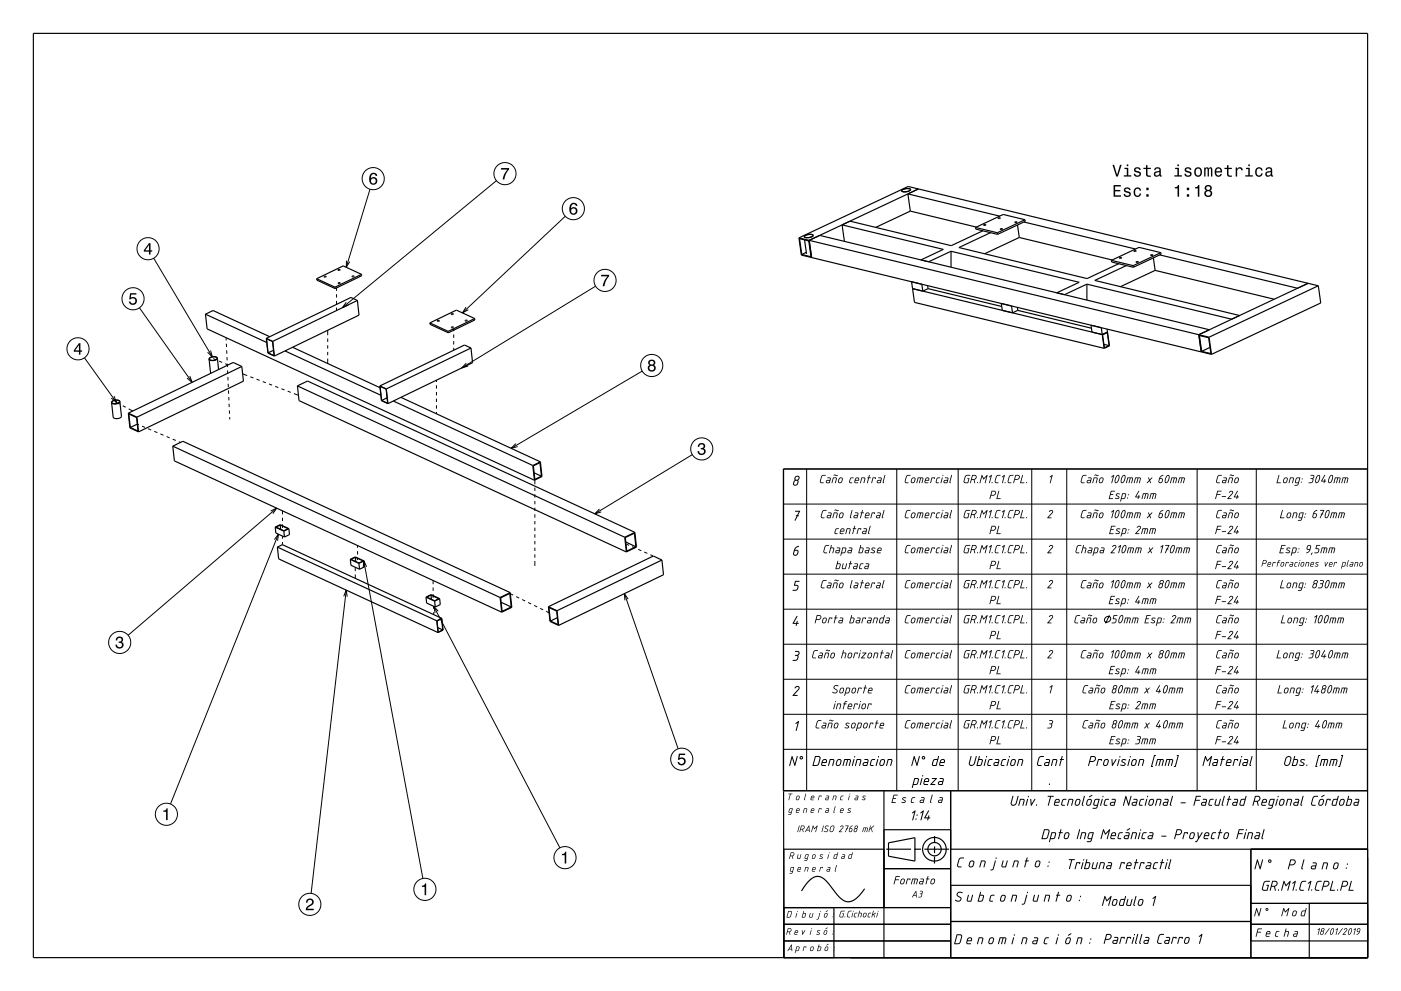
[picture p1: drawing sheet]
<svg xmlns="http://www.w3.org/2000/svg" width="420mm" height="297mm" viewBox="0 0 420 297" stroke-linecap="round" stroke-linejoin="round" font-family="sans-serif">
<g fill="none" stroke="#000" stroke-width=".35">
<path d="M10 10h400v277h-400zM270.4 57l1-.5a1.19 1.19 0 0 1 1.6 .3l-1.1 .7a1.19 1.19 0 0 1-1.6-.4zM270.5 57l1-.4a.96 .96 0 0 1 1.4 .3l-1.1 .5a.99 .99 0 0 1-1.4-.3zM275.3 56.6l-3-.7-32.8 15.4M275.3 56.6l-32.7 15.4M275.3 56.6l116.8 28.3M239.5 71.3l.7 5.1 3.1 .8M239.5 71.3l3.1 .7M239.7 71.5l2.8 .7 .6 4.7-2.7-.6zM241.1 70.7l1.1-.4a1.19 1.19 0 0 1 1.6 .3l-1.1 .6a1.19 1.19 0 0 1-1.6-.3zM241.2 71.9l.6 4.2M241.2 70.7l1.1-.4a.97 .97 0 0 1 1.4 .3l-1.1 .6a.99 .99 0 0 1-1.4-.3z"/>
<path d="M241.7 75.6l-1.3 .7M242.6 72l3.1-1.5 116.8 28.3-3.1 1.5M242.6 72l.7 5.2M242.6 72l116.8 28.3M243.3 77.2l116.8 28.3M253.1 72.3l-.7-4.9 30.4 7.3-6.7 3.2 2.3 .6 6.7-3.2M254.8 66.3l30.4 7.3 9.4-4.4M272.9 63.3l-10.4 4.8M272.9 63.3l19.8 4.8M272.9 63.3l-.7-5.2 27.5 6.7M285.1 75.3l38.4 9.3-6.7 3.2M285.1 75.3v4.8"/>
<path d="M292.5 68.2v.5l6.6 1.5M292.5 68.2l6.5 1.6M294.9 67.4h.6zM296.9 69.7l-9.4 4.5 38.4 9.3 9.5-4.5M299 69.8l.1 .4M299.2 65.4l.7-.1zM299.9 68.6h.6zM304.2 66.6h.7zM305 67.4l.6 3.8M305.6 71.2l27.8 6.7M305.6 71.2l-10.4 4.9M306.9 66.5l33.5 8.1"/>
<path d="M307.3 65.9v.4l-8.2 3.9M307.3 65.9l-6.6-1.6-8.2 3.9M307.3 65.9l-8.3 3.9M333.2 78l.1 .5 6.5 1.6M333.2 78l6.5 1.6M335.6 77.3l.7-.1zM337.7 79.6l-9.5 4.4 43.4 10.6-2.3 1.1-43.5-10.5M339.7 79.6l.1 .5M340 75.3l.6-.1zM340.6 78.5l.6-.1zM344.9 76.5l.7-.1zM345.8 77.3l.5 3.7"/>
<path d="M347.7 76.4l41.3 10M348 75.7l-6.5-1.6-8.3 3.9M348 75.7l.1 .5-8.3 3.9M348 75.7l-8.3 3.9M61.6 94.2l2.3-1.1 17 7.8M61.6 94.2l.5 4.4 98.1 45.3M61.6 94.2l18.4 8.4M94.9 83.5l.1 .4 5.5 2.6M94.9 83.5l5.5 2.6M97.2 82.9h.6l-.4 .2zM100.4 86.1l.1 .4M101.4 80.9h.5l-.3 .1z"/>
<path d="M101.4 84.8h.6l-.4 .2zM105.6 82.8h.5l-.4 .2zM107.1 90l-1.9-.9-25.4 12.3M107.1 90l.5 4.4-25.4 12.3M107.1 90l-25.3 12.3M108.4 82.2v.4l-7.9 3.9M108.4 82.2l-5.5-2.5-8 3.8M108.4 82.2l-8 3.9M128.9 96.8v.4l5.5 2.5M128.9 96.8l5.5 2.5M131.2 96.1h.5l-.3 .2zM134.4 99.3v.4"/>
<path d="M135.3 94.1h.6l-.4 .2zM135.3 98.1h.6l-.3 .1zM139.5 96.1h.6l-.4 .1zM142.3 95.5l.1 .4-8 3.8M142.3 95.5l-5.5-2.6-7.9 3.9M142.3 95.5l-7.9 3.8M273.3 84.4l.3 2.1M273.6 86.5l56.8 13.8M273.6 86.5l.6 4.1 56.8 13.8M276.4 85.2l.2 2 1.6-.7M278.1 85.6l.1 .9M278.2 86.5l22.1 5.3"/>
<path d="M300.2 91l.3 2M303.2 91.7l.3 2.1 1.6-.8M305 92.1l.1 .9M305.1 93l22.1 5.4M325.8 85.2l-6.7 3.1M325.8 85.2v4.7M331.9 98.6l.7 5-1.6 .8M332 99.5l-1.6 .8M346.3 81l35.7 8.7M346.3 81l-10.4 4.9M392.1 84.9l-32.7 15.4M392.1 84.9l3.1 .8"/>
<path d="M395.2 85.7l.7 5.1-32.7 15.4M395.2 85.7l-32.7 15.4M62.7 107.6l.4 4.3M62.9 107.3l.9-.3a.86 .86 0 0 1 1.3 .4l-1 .6a.84 .84 0 0 1-1.3-.5zM65.2 107.3a1.62 1.62 0 0 0-2.5 .3M65.2 107.3l-.3 .4-.8 .3a1.12 1.12 0 0 1-1.4-.4M65.2 107.3l.3 3.5M72.5 109.8l-2.6-1.2-31.4 15.2M72.5 109.8l.5 4.4-31.5 15.2M72.5 109.8l-31.4 15.2M79.8 101.4l.5 4.4 1.9 .9M79.8 101.4l2 .9"/>
<path d="M79.9 101.5l1.8 .9 .5 4.2-1.8-.8zM81.8 102.3l.4 4.4M82 105l-1.6 .8M85.4 105.2l28.8 13.3M87.7 104.1l26.2 12.1M89.2 115.7l3-1.5 98.1 45.3M89.2 115.7l.4 4.4 98.2 45.3M89.2 115.7l98.1 45.3M113.9 115.7l.5 4.4 1.9 .9M113.9 115.7l1.9 .9M113.9 115.8l1.9 .8 .4 4.3-1.8-.9zM115.8 116.6l.5 4.4"/>
<path d="M116 119.2l-1.6 .8M120.2 119.1l41.8 19.3M141.2 104.3l-1.9-.9-25.4 12.3M141.2 104.3l.5 4.4-25.4 12.3M141.2 104.3l-25.4 12.3M330.4 100.3l-3-.8-.3-2 3 .7 .9 6.2M330.5 100.3l1.4-.6 .6 3.9-1.4 .7zM330.9 103.2l1.6 .4M359.4 100.3l.7 5.2M359.4 100.3l3.1 .8M359.6 100.6l2.7 .6 .7 4.8-2.8-.7zM360.1 105.5l3.1 .7"/>
<path d="M362.5 101.1l.7 5.1M362.7 104.1l-2.5 1.2M33.7 120.3l.8-.3a.86 .86 0 0 1 1.3 .4l-1 .6a.84 .84 0 0 1-1.2-.5zM35.9 120.3l.5 4.5-.3 .4-.8 .2a1.11 1.11 0 0 1-1.4-.4l-.5-4.4M35.9 120.3a1.58 1.58 0 0 0-2.5 .3M35.9 120.3l-.2 .4-.9 .3a1.12 1.12 0 0 1-1.4-.4M38.5 123.8l.5 4.4 2.5 1.2M38.5 123.8l2.6 1.2M38.6 124.1l2.3 1 .5 4.1-2.3-1.1zM41.1 125l.4 4.4M41.2 127.1l-2.1 1M51.8 133.7l3-1.4 98.2 45.3"/>
<path d="M51.8 133.7l.5 4.4 98.1 45.4M51.8 133.7l98.1 45.4M117.9 120.2l41.8 19.3M159.7 139.5l.5 4.4M159.9 139.6l2-.9 .4 4-2 1zM162 138.4l.5 4.4-2.3 1.1M162 138.4l-2.3 1.1M82.5 158l1.5-.7 2.6 1.1M82.5 158l.2 1.7 2.6 1.2M82.5 158l2.6 1.2M82.7 158l1.3-.7 2.4 1.2-1.3 .6zM84 157.3l.1 1.3"/>
<path d="M85.1 159.2l.2 1.7M86.6 158.4l.2 1.8-1.5 .7M86.6 158.4l-1.5 .8M160.1 141.7l2.2 1M190.3 159.5l.5 4.5-3 1.4M190.3 159.5l-3 1.5M410 140.5h-175.1l.1 146.5v-32.5h30M83.2 164l.3 3.5 47.8 22.1M83.2 164l1.5-.8 47.7 22.1M83.2 164l47.7 22M105 167.6l1.5-.7 2.6 1.2M105 167.6l.2 1.8 2.6 1.2"/>
<path d="M105 167.6l2.6 1.2M105.2 167.6l1.3-.6 2.4 1.1-1.3 .6zM106.5 167l.2 1.3M107.6 168.8l.2 1.8M109.1 168.1l.2 1.8-1.5 .7M109.1 168.1l-1.5 .7M127.7 179l1.5-.8 2.6 1.2M127.7 179l.2 1.7 2.6 1.2M127.7 179l2.6 1.2M127.9 179l1.3-.7 2.4 1.1-1.3 .7zM129.2 178.3l.1 1.3M131.8 179.4l.2 1.8-1.5 .7"/>
<path d="M131.8 179.4l-1.5 .8M149.9 179.1l.5 4.4M150.1 179.2l2.7-1.3 .5 4-2.8 1.3zM153 177.6l.4 4.4-3 1.5M153 177.6l-3.1 1.5M187.3 161l.5 4.4M187.5 161.1l2.7-1.3 .4 4.1-2.7 1.3zM187.6 162.5l3 1.4M198.4 167.8l-2.5-1.2-31.5 15.2M198.4 167.8l.5 4.4-31.4 15.2M198.4 167.8l-31.4 15.2M130.3 180.2l.2 1.7"/>
<path d="M130.9 186l.4 3.6M131 186.1l1.4-.7 .3 3.4-1.3 .6zM131.2 188.1l1.5 .7M132.4 185.3l.4 3.5-1.5 .8M132.4 185.3l-1.5 .7M150.2 180.5l3.1 1.4M164.4 181.8l.5 4.4 2.6 1.2M164.4 181.8l2.6 1.2M164.6 182.1l2.3 1 .4 4.1-2.3-1.1zM167 183l.5 4.4M167.1 185.1l-2.1 1M234.9 237h175.1"/>
<path d="M265 237v50M285 237v50M265 248.7h20M265.7 254.5h7.4M274.1 254.5h2M274.3 258.1l-7.9-1.5v-4l7.9-1.5v7M277.1 254.5h7.4M280.2 256.7l-.1 2.1M280.2 253.7v2M280.2 250.6v2.1M285 254.5h125M375 254.5v32.5"/>
<path d="M235 277h50M235 272h50M250 272v15M259.2 266.4a7.1 7.1 0 0 1-4.9 3.9 5 5 0 0 1-3.8-2.8l-.7-.8a9.5 9.5 0 0 0-4-4 4 4 0 0 0-4 2.1l-1.5 2.2M265 260.3h20M285 276.2h90M285 265.3h90M375 277h35M375 270.7h35M392.5 270.7v16.3M235 282h50M375 282h35"/>
<circle cx="280.1" cy="254.5" r="3.5"/>
<circle cx="280.2" cy="254.5" r="2"/>
</g>
<g fill="none" stroke="#000" stroke-width=".3">
<path d="M110.9 56.7l-7.1 23.4M148.8 54.1l-46.2 38.1M46.1 77.4l17.6 29.6M103.9 78.1l-.1 2 1.1-1.7M169.5 64.8l-30.9 29M41.8 92.2l15.8 22.4M98.2 99v1.5M100.9 86.3v.9M100.9 88.2v1M100.9 90.2v1M100.9 92.2v.9M103.8 90.6l-1.2 1.6 1.9-.8"/>
<path d="M136 98.5v.7M139.7 92.1l-1.1 1.7 1.8-1M178.6 85.8l-40.2 24.5M25.3 107.2l9.6 13.4M34.2 118.7l.7 1.9-1.6-1.3M56.9 112.7l.7 1.9-1.5-1.3M63.1 105.1l.6 1.9-1.5-1.4M63.9 107.5l.9 .3M65.7 108.2l.9 .4M67.5 109l.9 .4M67.8 101.3v.7M67.9 103v1"/>
<path d="M68 105v1M68 107l.1 1M68.1 109l.1 1M68.2 111l.1 1M68.3 113l.1 1M68.4 115v1M68.5 117v1M68.6 119v1M72.7 112l1.4 .6M75 112.9l1 .4M76.9 113.6l.9 .4M78.8 114.4l.9 .3"/>
<path d="M80.6 115.1l1 .3M82.5 115.8l.9 .4M84.4 116.5l.9 .4M86.2 117.2l1 .4M88.1 118l1.4 .5M98.2 101.5v1M98.2 103.5v1M98.2 105.5v1M98.2 107.5v1.4M130.8 113.9v.6M130.8 115.5v1M130.8 117.5v1"/>
<path d="M130.8 119.5v1M136 100.2v1M136 102.2v1M136 104.2v.8M139.8 108.8l-1.4 1.5 1.9-.6M192.5 111.2l-39.3 23.2M34.7 120.5l1.2 .6M36.8 121.6l.9 .5M38.6 122.5l1.2 .7M41.2 127.1l.4 .2M42.6 127.7l.9 .4M44.4 128.5l.9 .4"/>
<path d="M46.2 129.3l1 .4M48.1 130l.9 .4M49.9 130.8l1 .4M51.8 131.6l.9 .4M53.6 132.4l.5 .2M68.7 121v1M68.8 123v1M68.9 125v.7M130.8 121.5v1M130.8 123.5v.5M154.6 132.9l-1.4 1.5 2-.6M207.5 136.3l-29.2 17.7"/>
<path d="M81.1 153.2l1.8-.9-1.1 1.6M82.9 152.3l-44.5 38.1M84.7 153.1v1.1M84.7 155.2v1M84.7 157.2v1M160.3 143.7v1.4M160.3 146.1v1M160.3 148.1v1M160.3 150.1v1M160.3 152.1v1M160.3 154.1v1M160.3 156.1v1"/>
<path d="M160.3 158.1v1M179.7 152.6l-1.4 1.4 1.9-.6M234.8 140.6h175.1v96.4h-175.1zM234.8 151.1h175.1M241.8 140.6v96.4M268.8 140.6v96.4M287.2 140.6v96.4M309.3 140.6v96.4M319.8 140.6v96.4M358.9 140.6v96.4M376.6 140.6v96.4M82.3 161.7l1.2-1.6-.3 2"/>
<path d="M83.5 160.1l-32.4 80.9M84.7 160.7v.7M84.7 162.4v.8M103.1 178.7l.7-1.8 .3 1.9M103.8 176.9l-10.5 90.8M106.5 170v1.2M106.5 172.2v1.1M107.2 163.5v.7M107.2 165.2v1M107.2 167.2v.7M109 168l17.8 95.3M109.9 169.9l-.9-1.9-.1 2"/>
<path d="M129.8 174v1.1M129.8 176.1v1M129.8 178.1v1.1M152.8 177.9l1 .5M154.7 178.8l.9 .4M156.5 179.7l.9 .4M160.3 160.1v1M160.3 162.1v1M160.3 164.1v1M160.3 166.1v1M160.3 168.1v1.5M187.2 177.9l16.1 46.5"/>
<path d="M187.8 163.1l.8 .3M188.3 179.6l-1.1-1.7 .1 2M189.5 163.8l.9 .4M191.3 164.6l.9 .4M193.1 165.4l1 .5M195 166.3l.7 .3M234.8 161.6h175.1M234.8 172.1h175.1M130 182.5v-.8l37.8 72.4M130 183.5v.7M131.4 183.2l-1.4-1.5 .5 2M158.3 180.6l.9 .4"/>
<path d="M160.1 181.4l.9 .5M161.9 182.3l.9 .5M163.7 183.2l1 .5M234.8 182.6h175.1M234.8 193.1h175.1M331.5 185a.87 .87 0 0 1 1.4 .1 .87 .87 0 0 1-.7 1.3 .77 .77 0 0 1-1.1-.3 .77 .77 0 0 1 .4-1.1zM332.6 184.4l-1.1 2.4M234.8 203.6h175.1M234.8 214.1h175.1M234.8 224.6h175.1"/>
<circle cx="111.9" cy="53.5" r="3.3"/>
<circle cx="151.4" cy="52" r="3.3"/>
<circle cx="44.4" cy="74.5" r="3.3"/>
<circle cx="171.9" cy="62.5" r="3.3"/>
<circle cx="39.9" cy="89.5" r="3.3"/>
<circle cx="181.4" cy="84" r="3.3"/>
<circle cx="23.4" cy="104.5" r="3.3"/>
<circle cx="195.4" cy="109.5" r="3.3"/>
<circle cx="210.4" cy="134.5" r="3.3"/>
<circle cx="35.9" cy="192.5" r="3.3"/>
<circle cx="204.4" cy="227.5" r="3.3"/>
<circle cx="49.9" cy="244" r="3.3"/>
<circle cx="169.4" cy="257" r="3.3"/>
<circle cx="92.9" cy="271" r="3.3"/>
<circle cx="127.4" cy="266.5" r="3.3"/>
</g>
<g fill="#000">
<path d="M111.2 52a2.4 2.4 0 0 0 .2 3.3 1.16 1.16 0 0 0 1.5-.3 1.16 1.16 0 0 0-.2-1.6 1.16 1.16 0 0 0-1.5 0 1.02 1.02 0 0 1 .8-1.2l.4 .1 .2 .4h.5a1.11 1.11 0 0 0-.7-.9 1.11 1.11 0 0 0-1.2 .2zM111.1 54.2a.75 .75 0 0 1 1.5 0 .75 .75 0 0 1-1.5 0z" fill-rule="evenodd"/>
<path d="M150.2 50.4h2.4v.4a5.3 5.3 0 0 0-1.4 3h-.5a5.2 5.2 0 0 1 1.4-3h-1.9z" fill-rule="evenodd"/>
<path d="M333.8 55.5v3.5h2.3v-.5h-1.8v-1.2h1.6v-.4h-1.6v-1h1.7v-.4zM337.2 56.4l-.2 .2a.96 .96 0 0 0 1.2 1.2l.3 .2a.6 .6 0 0 1-.5 .7 .6 .6 0 0 1-.7-.6h-.4a1.03 1.03 0 0 0 1.2 1 1.03 1.03 0 0 0 .7-1.5l-1.3-.4a.54 .54 0 0 1 .4-.7 .54 .54 0 0 1 .6 .5h.4a1.09 1.09 0 0 0-1.7-.6zM340.1 56.5a1.45 1.45 0 0 0-.2 1.7 1.45 1.45 0 0 0 1.5 .8l.6-.6 .1-.4h-.4l-.5 .6a1.02 1.02 0 0 1-.9-1 1.02 1.02 0 0 1 1-1l.3 .5h.5a1.09 1.09 0 0 0-.8-.9 1.09 1.09 0 0 0-1.2 .3zM343.7 58.2v.8h.6v-.8zM343.7 56.2v.8h.6v-.8z" fill-rule="evenodd"/>
<path d="M333.5 49.4l1.1 3.5h.5l1.1-3.5h-.4l-.9 3-.9-3zM337.1 50.3v.4h.7v1.8h-.9v.4h2.3v-.4h-1v-2.2zM337.8 49.3v.5h.5v-.5zM340.2 50.3l-.2 .3a.96 .96 0 0 0 1.2 1.2l.3 .1a.6 .6 0 0 1-.5 .8 .6 .6 0 0 1-.7-.6h-.4a1.03 1.03 0 0 0 1.3 .9 1.03 1.03 0 0 0 .6-1.4l-1.3-.5a.53 .53 0 0 1 .4-.7 .53 .53 0 0 1 .6 .5h.5a1.08 1.08 0 0 0-1.8-.6zM343.5 49.5v.8h-.7v.4h.7l.1 1.8a1.04 1.04 0 0 0 1.4 .5v-.4a.68 .68 0 0 1-1-.4v-1.5h1v-.4h-1v-.8zM346.3 50.3l-.3 .7h.4a.55 .55 0 0 1 .7-.5 .55 .55 0 0 1 .4 .7l-.2 .1a.91 .91 0 0 0-1.3 .5 .91 .91 0 0 0 .7 1.2l.9-.4 .1 .3h.6v-.3l-.3-.1v-1.6a1.02 1.02 0 0 0-1.7-.6zM346.4 51.9l1.1-.4a.77 .77 0 0 1-.1 .9 .77 .77 0 0 1-.9 .1zM352.3 50.3v.4h.7v1.8h-.9v.4h2.2v-.4h-.9v-2.2zM353 49.3v.5h.4v-.5zM355.4 50.3l-.2 .3a.96 .96 0 0 0 1.2 1.2l.3 .1a.6 .6 0 0 1-.5 .8 .6 .6 0 0 1-.7-.6h-.4a1.03 1.03 0 0 0 1.3 .9 1.03 1.03 0 0 0 .6-1.4l-1.3-.5a.53 .53 0 0 1 .4-.7 .53 .53 0 0 1 .6 .5h.5a1.08 1.08 0 0 0-1.8-.6zM358.3 50.5a1.45 1.45 0 0 0-.2 1.7 1.45 1.45 0 0 0 1.6 .7 1.45 1.45 0 0 0 .7-1.8 1.45 1.45 0 0 0-1.7-.9zM358.6 50.8a.67 .67 0 0 1 .8-.3 .67 .67 0 0 1 .5 .6 .93 .93 0 0 1 0 1.1 .93 .93 0 0 1-1 .3 1.37 1.37 0 0 1-.3-1.7zM361 50.2v2.7h.4v-2.1l.2-.3h.3l.1 .3v2.1h.4v-2.1l.4-.3 .2 .5v1.9h.4v-1.9a.69 .69 0 0 0-.5-.9l-.5 .4-.5-.4-.5 .4v-.3zM364.4 50.5a1.45 1.45 0 0 0-.2 1.6 1.45 1.45 0 0 0 1.4 .8l.7-.8h-.4l-.6 .5a.76 .76 0 0 1-.7-.9h1.8a1.16 1.16 0 0 0-.5-1.4 1.16 1.16 0 0 0-1.5 .2zM364.8 50.7l.2-.2a.67 .67 0 0 1 .7 .1 .67 .67 0 0 1 .2 .7h-1.3zM367.8 49.5v.8h-.7v.4h.7l.1 1.8a1.04 1.04 0 0 0 1.4 .5v-.4a.68 .68 0 0 1-1-.4v-1.5h1v-.4h-1v-.8zM370.4 50.2v2.7h.5v-1.5a.66 .66 0 0 1 .3-.8 .66 .66 0 0 1 .9 .2v.2h.5a.89 .89 0 0 0-.7-.9 .89 .89 0 0 0-1 .5v-.4zM373.5 50.3v.4h.7v1.8h-.9v.4h2.3v-.4h-.9v-2.2zM374.2 49.3v.5h.5v-.5zM376.6 50.5a1.45 1.45 0 0 0-.3 1.7 1.45 1.45 0 0 0 1.5 .7l.6-.5 .1-.5h-.4l-.4 .7a1.01 1.01 0 0 1-1-1.1 1.01 1.01 0 0 1 1-1l.4 .6h.4a1.09 1.09 0 0 0-.7-1 1.09 1.09 0 0 0-1.2 .4zM379.7 50.3l-.3 .7h.4a.55 .55 0 0 1 .7-.5 .55 .55 0 0 1 .4 .7l-.2 .1a.91 .91 0 0 0-1.3 .5 .91 .91 0 0 0 .7 1.2l.9-.4 .1 .3h.6l-.3-.6v-1.4a1.02 1.02 0 0 0-1.7-.6zM379.8 51.9l1.1-.4a.77 .77 0 0 1-.2 .9 .77 .77 0 0 1-.8 .1z" fill-rule="evenodd"/>
<path d="M352.2 56.1v.4h.8v2.5h.5v-3.6h-.4a.78 .78 0 0 1-.9 .7zM355.8 58.2v.8h.7v-.8zM355.8 56.2v.8h.7v-.8zM358.3 56.1v.4h.8v2.5h.4v-3.6h-.3a.77 .77 0 0 1-.9 .7zM361.4 55.7l-.2 .3a.8 .8 0 0 0 .4 1.1 1.09 1.09 0 0 0-.2 1.6 1.09 1.09 0 0 0 1.6 0 1.09 1.09 0 0 0-.2-1.6 .95 .95 0 0 0 .3-1.4 .95 .95 0 0 0-1.3-.2zM361.5 58a.71 .71 0 0 1 1.4 0 .71 .71 0 0 1-1.4 0zM361.6 56.4a.6 .6 0 0 1 1.2 0 .6 .6 0 0 1-1.2 0z" fill-rule="evenodd"/>
<path d="M44.7 72.9l-1.6 2.1v.4h1.6v.9h.4v-.9h.5v-.4h-.5v-2.1zM44.7 73.4v1.6h-1.2z" fill-rule="evenodd"/>
<path d="M171.2 61.1a2.39 2.39 0 0 0 .2 3.2 1.16 1.16 0 0 0 1.5-.3 1.16 1.16 0 0 0-.2-1.6 1.16 1.16 0 0 0-1.5 0 1.02 1.02 0 0 1 .8-1.2l.4 .1 .2 .4h.5a1.11 1.11 0 0 0-.7-.9 1.11 1.11 0 0 0-1.2 .3zM171.1 63.2a.75 .75 0 0 1 1.5 0 .75 .75 0 0 1-1.5 0z" fill-rule="evenodd"/>
<path d="M39 87.9h1.9v.4h-1.6l-.1 .9a1.21 1.21 0 0 1 1.8 .6 1.21 1.21 0 0 1-.9 1.6 1.21 1.21 0 0 1-1.5-1h.5a.8 .8 0 0 0 1.2 .3 .8 .8 0 0 0 .1-1.2 .8 .8 0 0 0-1.3 .2h-.4z" fill-rule="evenodd"/>
<path d="M180.2 82.4h2.4v.4a5.3 5.3 0 0 0-1.4 3h-.5a5.2 5.2 0 0 1 1.4-3h-1.9z" fill-rule="evenodd"/>
<path d="M23.7 102.9l-1.6 2.1v.4h1.6v.9h.4v-.9h.5v-.4h-.5v-2.1zM23.7 103.4v1.6h-1.2z" fill-rule="evenodd"/>
<path d="M194.6 108l-.2 .3a.8 .8 0 0 0 .4 1.1 1.09 1.09 0 0 0-.2 1.6 1.09 1.09 0 0 0 1.6 0 1.09 1.09 0 0 0-.2-1.6 .95 .95 0 0 0 .3-1.4 .95 .95 0 0 0-1.4-.2zM194.7 110.3a.71 .71 0 0 1 1.4 0 .71 .71 0 0 1-1.4 0zM194.8 108.7a.6 .6 0 0 1 1.2 0 .6 .6 0 0 1-1.2 0z" fill-rule="evenodd"/>
<path d="M209.5 133.1a1.01 1.01 0 0 1 1.5-.2 1.01 1.01 0 0 1 0 1.5 1.12 1.12 0 0 1 .4 1.6 1.12 1.12 0 0 1-1.6 .3l-.6-.6-.1-.5h.5a.73 .73 0 0 0 .6 .9 .73 .73 0 0 0 .8-.8 .73 .73 0 0 0-.9-.6v-.4a.62 .62 0 0 0 .8-.4 .62 .62 0 0 0-.5-.8 .62 .62 0 0 0-.7 .5l-.1 .3h-.4z" fill-rule="evenodd"/>
<path d="M238.3 153.1l1.6 .1-.6 1.2 .2 .3h-.4l-.7 1.4-.2-.2 .6-1.2-.2-.2 .3-.1 .6-1h-1.1z" fill-rule="evenodd"/>
<path d="M238.4 142.8l1-.2 .3 .6-.4 .8 .1 .4-.2 .8-.9 .4-.4-.2-.2-.5 .6-1-.2-.5zM238.3 144.2l-.3 .7a.48 .48 0 0 0 .6 .4 .48 .48 0 0 0 .4-.5l.1-.4a.42 .42 0 0 0-.3-.4 .42 .42 0 0 0-.5 .2zM238.4 143.3a.5 .5 0 0 0 1 0 .5 .5 0 0 0-1 0z" fill-rule="evenodd"/>
<path d="M246.3 142.5l.5-.2 .7 .1-.8 .2-.3 .3-.4 1.5 .9 .2v.2h-.8l-.3-.4zM248 143.1h.8l.3 .2-.4 1.5h-.8l-.3-.3 .2-.6 .9-.1 .1-.4-.7-.1zM247.9 144.1v.4l.6 .1 .2-.5zM249.7 143.1h.8l.3 .2-.3 1.5-.2-.1 .3-1.2-.2-.2h-.5l-.4 1.5-.2-.1zM249.9 142.4l.4-.2 .9 .2-.4 .3-.5-.3-.3 .2zM251.6 143.3l.6-.2 .4 .3-.1 1-.4 .4h-.6l-.3-.3zM251.7 143.5l-.2 .9 .3 .2 .4-.3 .2-.8-.2-.2zM254.9 143.2h1l-.9 .4-.2 .9 .6 .1v.2h-.5l-.3-.3zM256.7 143.5l-.2 .3h.8l-.1-.4zM256.5 143.3l.7-.2 .3 .2v.8h-1.1v.2l.1 .3h.8v.2h-.9l-.3-.2zM258.3 143.1h.8l.3 .2-.4 1.5-.1-.1 .3-1.2-.2-.2h-.5l-.4 1.5h-.3zM260.5 142.4h.3l-.2 .7 .5 .1-.6 .1-.5 1.5 .3-1.5-.2-.2h.2zM261.6 143.1l1 .1-.1 .4-.2-.3h-.5l-.5 1.5zM263.3 143.1h.8l.2 .2-.4 1.5h-.8l-.2-.3 .2-.6 .9-.1 .1-.4-.7-.1zM263.2 144.2v.3l.6 .1 .1-.5zM265.2 142.4l.2 .1-.5 2 .2 .2-.2 .1-.3-.3z" fill-rule="evenodd"/>
<path d="M246.6 153l.5-.2 .7 .1-.9 .2-.2 .3-.4 1.5 .8 .2v.2h-.7l-.3-.4zM248.3 153.6h.7l.3 .2-.4 1.5h-.8l-.2-.2 .1-.7 1-.1v-.4l-.7-.1zM248.2 154.7l-.1 .3 .7 .1 .1-.5zM250 153.6h.9l.2 .2-.3 1.5-.2-.1 .3-1.2-.2-.2h-.5l-.4 1.4h-.3zM250.2 152.9l.4-.2 .8 .3-.4 .2-.4-.3-.4 .2zM251.9 153.7l.7-.1 .3 .3-.2 1-.4 .4h-.6l-.2-.3zM252 154l-.3 .9 .4 .2 .4-.3 .2-.8-.3-.2zM255.4 152.9l.2 .1-.5 2.3-.3-.3zM256.3 153.6h.7l.3 .2-.3 1.5h-.8l-.3-.2 .2-.7 .9-.1 .1-.4-.8-.1zM256.2 154.7v.3l.6 .1 .2-.5zM258.5 152.9h.2l-.2 .7 .5 .1-.5 .1-.6 1.5 .3-1.5-.2-.1 .3-.1zM259.8 154l-.2 .3h.8l-.1-.4zM259.6 153.8l.7-.2 .4 .3-.1 .7h-1.1v.2l.1 .3h.7v.2h-.8l-.3-.2zM261.4 153.6l1 .1-.2 .4-.1-.3h-.5l-.6 1.5zM263.1 153.6h.7l.3 .2-.4 1.5h-.8l-.3-.2 .2-.7 1-.1v-.4l-.7-.1zM262.9 154.7v.3l.7 .1 .1-.5zM264.9 152.9l.3 .1-.5 2.3-.3-.3z" fill-rule="evenodd"/>
<path d="M271.8 142.5l.4-.2 .8 .1-.9 .2-.3 .3-.3 1.5 .8 .2v.2h-.7l-.4-.4zM273.4 143.3l.6-.2 .5 .3-.2 1-.4 .4h-.5l-.3-.3zM273.6 143.5l-.3 .9 .4 .2 .3-.3 .2-.8-.2-.2zM275.2 143.1l1.6 .1-.3 1.6-.2-.1 .3-1.2-.2-.2h-.3l-.5 1.5 .3-1.5h-.6l-.4 1.5h-.2zM277.7 143.5l-.2 .3h.8v-.4zM277.5 143.3l.7-.2 .4 .2-.1 .8h-1l-.1 .3 .1 .2h.8v.2h-.9l-.2-.2zM279.3 143.1l1 .1-.2 .4-.1-.3h-.5l-.5 1.5zM280.9 143.2h.9l-.8 .4-.2 .9 .6 .1v.2h-.6l-.3-.3zM282.4 143.1l.2 .1-.5 1.6zM282.5 142.5a.2 .2 0 0 1 .4 0 .2 .2 0 0 1-.4 0zM283.3 143.1h.7l.3 .2-.4 1.5h-.8l-.3-.3 .3-.6 .9-.1 .1-.4-.8-.1zM283.2 144.2v.3l.6 .1 .1-.5zM285.2 142.4l.2 .1-.5 2 .2 .2-.2 .1-.3-.3z" fill-rule="evenodd"/>
<path d="M271.8 153l.4-.2 .8 .1-.9 .2-.3 .3-.3 1.5 .8 .2v.2h-.7l-.4-.4zM273.4 153.8l.7-.2 .4 .3-.3 1-.4 .4h-.4l-.3-.3zM273.6 154l-.3 .9 .4 .2 .3-.3 .2-.8-.2-.2zM275.2 153.6l1.6 .1-.3 1.6-.2-.1 .3-1.2-.2-.2h-.3l-.5 1.5-.1-.1 .4-1.4h-.6l-.3 1.4-.3 .1zM277.7 154l-.2 .3h.8v-.4zM277.5 153.8l.7-.2 .4 .3-.1 .7h-1l-.1 .2 .1 .3h.8v.2h-.8l-.3-.2zM279.3 153.6l1 .1-.2 .4-.1-.3h-.5l-.5 1.5zM280.9 153.7h.9l-.8 .4-.2 .9 .6 .1v.2h-.6l-.3-.3zM282.4 153.6l.2 .1-.5 1.6zM282.5 153a.2 .2 0 0 1 .4 0 .2 .2 0 0 1-.4 0zM283.3 153.6h.7l.3 .2-.3 1.5h-.8l-.3-.2 .2-.7 .9-.1 .1-.4-.8-.1zM283.2 154.7l-.1 .3 .7 .1 .1-.5zM285.2 152.9l.2 .1-.5 2.3-.3-.3z" fill-rule="evenodd"/>
<path d="M289.5 142.5l1.4-.1-1.1 .2-.3 .3-.4 1.4 .2 .2 .8 .1 .2-1-.3-.2h.6l-.4 1.4h-1l-.3-.3zM291.4 142.4l1-.1 .4 .5-.1 .6-.6 .4 .2 1-.4-1h-.6l-.3 1-.2-.1zM291.6 142.6l-.2 1 .9-.2 .2-.6zM292.9 144.7a.16 .16 0 0 1 .3 0 .16 .16 0 0 1-.3 0zM294.3 142.4h.2l.4 .9 1.2-.9-.7 2.4-.2-.1 .5-1.8-.8 .8-.5-.9-.5 1.9-.2 .1zM296.5 142.9l.8-.5-.7 2.4-.1-.1 .5-1.9-.4 .3zM297.3 144.7a.16 .16 0 0 1 .3 0 .16 .16 0 0 1-.3 0zM298.7 142.5l.5-.2 .7 .1-.8 .2-.3 .3-.4 1.5 .9 .2v.2h-.8l-.3-.4zM300.4 142.9l.8-.5-.7 2.4 .4-2-.4 .3zM301.2 144.7a.16 .16 0 0 1 .3 0 .16 .16 0 0 1-.3 0zM302.6 142.5l.5-.2 .7 .1-.9 .2-.2 .3-.4 1.5 .9 .2-.1 .2h-.7l-.3-.4zM304.4 142.4h1l.3 .7-.4 .6-1.1 .1-.4 1zM304.6 142.6l-.3 1 .9-.2 .3-.3-.1-.4zM306.5 142.4l.2 .1-.6 2.1h.9l.1 .2h-1.2zM307.6 144.7a.2 .2 0 0 1 .4 0 .2 .2 0 0 1-.4 0z" fill-rule="evenodd"/>
<path d="M289.5 153l1.4-.1-1.1 .2-.3 .3-.4 1.4 .2 .3h.8l.2-1-.3-.2h.6l-.4 1.4h-1l-.3-.3zM291.5 152.9h.9l.4 .4-.1 .6-.6 .4 .2 1-.4-1h-.6l-.3 1-.2-.1zM291.6 153.1l-.2 1 .8-.1 .3-.4v-.3zM292.9 155.2a.16 .16 0 0 1 .3 0 .16 .16 0 0 1-.3 0zM294.3 152.9h.2l.4 .9 1.2-.9-.7 2.4-.2-.1 .5-1.8-.9 .8-.4-.9-.5 1.9-.2 .1zM296.5 153.4l.8-.5-.7 2.4-.1-.1 .5-1.9-.4 .3zM297.3 155.2a.16 .16 0 0 1 .3 0 .16 .16 0 0 1-.3 0zM298.7 153l.5-.2 .7 .1-.8 .2-.3 .3-.4 1.5 .9 .2v.2h-.7l-.4-.4zM300.4 153.4l.8-.5-.7 2.4-.1-.1 .5-1.9-.4 .3zM301.2 155.2a.16 .16 0 0 1 .3 0 .16 .16 0 0 1-.3 0zM302.6 153l.5-.2 .7 .1-.9 .2-.2 .3-.4 1.5 .9 .2-.1 .2h-.7l-.3-.4zM304.4 152.9h1l.3 .7-.5 .6-1 .1-.3 1zM304.6 153.1l-.3 1 .8-.1 .4-.4-.1-.3zM306.5 152.9l.2 .1-.6 2.1h.9v.2h-1.2zM307.7 155h.2l-.1 .3z" fill-rule="evenodd"/>
<path d="M297.3 147.1h1l.3 .7-.5 .7-1 .1-.4 1zM297.5 147.3l-.3 1 .8-.1 .3-.3v-.4zM299.3 147.1l.3 .1-.6 2.1 1 .2-1.2 .1z" fill-rule="evenodd"/>
<path d="M297.3 157.6h1l.3 .7-.4 .6-1.1 .2-.4 1zM297.5 157.8l-.3 1 .9-.1 .3-.3-.1-.4zM299.3 157.6l.3 .1-.6 2.1h.9l.1 .2-1.2 .1z" fill-rule="evenodd"/>
<path d="M314.6 153.1l.8-.2 .3 .6-1.3 1.6h.7l.1 .2h-1.2v-.2l1.5-1.7-.3-.3-.7 .3z" fill-rule="evenodd"/>
<path d="M314.7 142.9l.9-.5-.8 2.4-.1-.1 .5-1.9-.4 .3z" fill-rule="evenodd"/>
<path d="M324.5 142.5l.5-.2 .7 .1-.8 .2-.3 .3-.4 1.5 .9 .2-.1 .2h-.7l-.3-.4zM326.2 143.1h.8l.2 .2-.3 1.5h-.9l-.2-.3 .2-.6 .9-.1 .1-.4-.8-.1zM326.1 144.2v.3l.6 .1 .2-.5zM327.9 143.1h.8l.3 .2-.3 1.5-.2-.1 .3-1.2-.2-.2h-.5l-.4 1.5h-.2zM328.1 142.4l.4-.2 .9 .3-.5 .2-.4-.3-.4 .2zM329.8 143.3l.6-.2 .4 .3-.1 .9-.4 .5h-.6l-.3-.3zM329.9 143.5l-.2 .9 .3 .2 .4-.3 .2-.8-.2-.2zM333.1 142.9l.9-.5-.7 2.4-.1-.1 .5-1.9-.4 .3zM335 142.7l-.6 1.3a.37 .37 0 0 0 .3 .6 .37 .37 0 0 0 .4-.5l.3-1a.3 .3 0 0 0 0-.4 .3 .3 0 0 0-.4 0zM334.7 142.6a.57 .57 0 0 1 .9-.1 .57 .57 0 0 1 0 .8 1.21 1.21 0 0 1-1.3 1.4l-.1-1zM336.7 142.7l-.5 1.3a.37 .37 0 0 0 .3 .6 .37 .37 0 0 0 .4-.5l.3-1a.3 .3 0 0 0 0-.4 .3 .3 0 0 0-.5 0zM336.5 142.6a.57 .57 0 0 1 .9-.1 .57 .57 0 0 1 0 .8 1.2 1.2 0 0 1-1.3 1.4l-.1-1zM338 143.1l1.6 .1-.3 1.6-.2-.1 .3-1.2-.2-.2h-.2l-.5 1.5 .2-1.5h-.5l-.4 1.5h-.2zM340.3 143.1l1.6 .1-.2 1.6-.3-.1 .4-1.2-.2-.2h-.3l-.5 1.5 .2-1.5h-.5l-.4 1.5h-.2zM344.2 143.1l.5 .6 .8-.6-.7 .9 .2 .8-.4-.6-.8 .6 .7-.9zM347.7 143.6l-.2 .8 .5 .1 .4-.8zM347.8 142.7l1-.3-1 .8v.1l.7 .1 .2 .4-.3 .8-.6 .2-.5-.5zM349.9 142.7l-.5 1.3a.37 .37 0 0 0 .3 .6 .37 .37 0 0 0 .4-.5l.3-1a.3 .3 0 0 0 0-.4 .3 .3 0 0 0-.5 0zM349.7 142.6a.57 .57 0 0 1 .9-.1 .57 .57 0 0 1 0 .8 1.2 1.2 0 0 1-1.3 1.4l-.1-1zM351.2 143.1l1.6 .1-.3 1.6-.2-.1 .3-1.2-.2-.2h-.2l-.5 1.5 .2-1.5h-.5l-.4 1.5h-.2zM353.5 143.1l1.6 .1-.2 1.6-.2-.1 .3-1.2-.2-.2h-.3l-.5 1.5 .2-1.5h-.5l-.4 1.5h-.2z" fill-rule="evenodd"/>
<path d="M324.5 153l.5-.2 .7 .1-.8 .2-.3 .3-.4 1.5 .9 .2-.1 .2h-.7l-.3-.4zM326.2 153.6h.7l.3 .2-.3 1.5h-.8l-.3-.2 .2-.7 .9-.1 .1-.4-.8-.1zM326.1 154.7v.3l.6 .1 .2-.5zM327.9 153.6h.9l.2 .2-.3 1.5-.2-.1 .3-1.2-.1-.2h-.6l-.4 1.4-.2 .1zM328.1 152.9l.4-.2 .9 .3-.5 .2-.4-.3-.4 .2zM329.8 153.8l.6-.2 .4 .3-.1 1-.5 .4h-.5l-.3-.3zM329.9 154l-.2 .9 .3 .2 .4-.3 .2-.8-.2-.2zM333.1 153.4l.9-.5-.7 2.4-.1-.1 .5-1.9-.4 .3zM335 153.2l-.6 1.3a.37 .37 0 0 0 .3 .6 .37 .37 0 0 0 .4-.5l.3-1a.3 .3 0 0 0 0-.4 .3 .3 0 0 0-.4 0zM334.7 153a.57 .57 0 0 1 .9 0 .57 .57 0 0 1 0 .8 1.2 1.2 0 0 1-1.3 1.4l-.1-1zM336.8 153.2l-.6 1.3a.37 .37 0 0 0 .3 .6 .37 .37 0 0 0 .4-.5l.3-1a.3 .3 0 0 0 0-.4 .3 .3 0 0 0-.4 0zM336.5 153a.57 .57 0 0 1 .9 0 .57 .57 0 0 1 0 .8 1.2 1.2 0 0 1-1.3 1.4l-.1-1zM338 153.6l1.6 .1-.3 1.6-.2-.1 .3-1.2-.1-.2h-.3l-.5 1.5-.2-.1 .4-1.4h-.5l-.4 1.4-.2 .1zM340.3 153.6l1.6 .1-.2 1.6-.3-.1 .4-1.2-.2-.2h-.3l-.5 1.5-.1-.1 .3-1.4h-.5l-.4 1.4-.2 .1zM344.2 153.6l.5 .6 .7-.6-.6 .9 .2 .8-.4-.6-.8 .6 .7-.9zM347.7 154.1l-.2 .8 .5 .1 .4-.8zM347.8 153.3l1-.4-1 .8v.1l.7 .2 .2 .3-.3 .8-.6 .2-.5-.5zM350 153.2l-.6 1.3a.37 .37 0 0 0 .3 .6 .37 .37 0 0 0 .4-.5l.3-1a.3 .3 0 0 0 0-.4 .3 .3 0 0 0-.4 0zM349.7 153a.57 .57 0 0 1 .9 0 .57 .57 0 0 1 0 .8 1.2 1.2 0 0 1-1.3 1.4l-.1-1zM351.2 153.6l1.6 .1-.3 1.6-.2-.1 .3-1.2-.1-.2h-.3l-.5 1.5-.2-.1 .4-1.4h-.5l-.4 1.4-.2 .1zM353.5 153.6l1.6 .1-.2 1.6-.2-.1 .3-1.2-.2-.2h-.3l-.5 1.5-.1-.1 .3-1.4h-.5l-.4 1.4-.2 .1z" fill-rule="evenodd"/>
<path d="M333 147.1l1.3 .1-1.1 .1-.2 .8 .7 .1-.8 .1-.2 1h.9v.2l-1.1 .1zM334.6 148l.5-.2 .6 .2-.1 .2-.6-.1-.2 .1 .8 .7-.3 .6-1.1-.1 .1-.2 .8 .1 .2-.2-.7-.6zM336.5 147.9l.9-.1 .2 .5-.4 1.1-1 .2-.3 .7zM336.6 148.1l-.3 1.2h.7l.1-.2 .2-1zM337.9 149.3a.16 .16 0 0 1 .3 0 .16 .16 0 0 1-.3 0zM338.1 148.3a.2 .2 0 0 1 .4 0 .2 .2 0 0 1-.4 0zM341.3 147.1l.2 .1-.9 1.6h.6l.3-.5v.5l.3 .2-.4 .1-.2 .5v-.5l-.9-.2zM342.7 147.9l1.6 .1-.3 1.6-.2-.1 .3-1.3-.2-.1h-.3l-.5 1.5-.1-.2 .4-1.3h-.5l-.4 1.4h-.2zM345 147.9l1.6 .1-.3 1.5h-.2l.3-1.2-.1-.2h-.3l-.5 1.5-.2-.2 .4-1.3h-.5l-.4 1.4h-.2z" fill-rule="evenodd"/>
<path d="M333.1 157.6h1.3l-.1 .2h-1l-.2 .8 .8 .1-.8 .1-.3 1h.9v.3l-1.2-.1zM334.7 158.5l.5-.2 .6 .2v.2l-.7-.1-.2 .2 .8 .6-.3 .6-1-.1 .1-.2 .7 .1 .2-.2-.7-.6zM336.6 158.4h.9l.2 .4-.3 1.1-1 .2-.4 .7zM336.8 158.6l-.4 1.2h.6l.3-.2 .2-1zM338 159.8a.16 .16 0 0 1 .3 0 .16 .16 0 0 1-.3 0zM338.3 158.8a.16 .16 0 0 1 .3 0 .16 .16 0 0 1-.3 0zM340.9 157.8l.8-.2 .3 .6-1.3 1.6h.8v.2l-1.1 .1-.1-.2 1.5-1.7v-.3l-.3-.1-.6 .4zM342.5 158.3l1.6 .2-.2 1.5h-.3l.4-1.2-.2-.2h-.3l-.5 1.5-.1-.2 .3-1.3h-.5l-.4 1.4h-.2zM344.9 158.3l1.6 .2-.3 1.5h-.2l.3-1.3-.2-.1h-.3l-.5 1.5-.1-.2 .4-1.3h-.6l-.3 1.4h-.3z" fill-rule="evenodd"/>
<path d="M364.9 147.1l1.3 .1-1.1 .1-.2 .8h.9l.1 .1-1.1 .1-.4 1.3zM366.3 148.7l1.3 .1-1.2 .1zM368.6 147.4l.7-.3 .4 .4-.1 .5-1.3 1.3h.8v.3l-1.2-.1 1.5-1.9-.3-.3-.6 .4zM370.9 147.1l.2 .1-.9 1.6h.6l.3-.5v.5l.3 .1-.4 .2-.3 .5v-.5l-.8-.2z" fill-rule="evenodd"/>
<path d="M364.9 157.6l1.3 .1-1.1 .1-.2 .8 1 .1-1.1 .1-.4 1.3zM366.3 159.2l1.3 .1-1.2 .1zM368.6 157.9l.7-.3 .4 .3-.1 .6-1.3 1.3h.8v.3l-1.2-.1 1.5-1.9-.3-.3-.6 .4zM370.9 157.6l.2 .1-.9 1.6h.6l.3-.5v.5l.3 .1-.4 .2-.3 .5v-.5l-.8-.2z" fill-rule="evenodd"/>
<path d="M365.1 142.5l.5-.2 .7 .1-.1 .2h-.8l-.3 .3-.3 1.5 .9 .2-.1 .2h-.7l-.3-.4zM366.8 143.1h.7l.3 .2-.4 1.5h-.8l-.3-.3 .3-.6 .9-.1v-.4l-.7-.1zM366.7 144.1v.4l.6 .1 .1-.5zM368.5 143.1h.8l.3 .2-.4 1.5-.1-.1 .3-1.2-.2-.2h-.5l-.4 1.5h-.2zM368.7 142.4l.4-.2 .8 .3-.4 .2-.4-.3-.4 .2zM370.4 143.2l.7-.1 .3 .3-.2 1-.4 .4h-.5l-.3-.3zM370.5 143.5l-.3 .9 .4 .2 .4-.3 .2-.8-.3-.2z" fill-rule="evenodd"/>
<path d="M365.1 153l.5-.2 .7 .1-.1 .2h-.8l-.3 .3-.3 1.5 .8 .2v.2h-.7l-.3-.4zM366.8 153.6h.7l.3 .2-.4 1.5h-.7l-.4-.2 .2-.7 1-.1v-.4l-.7-.1zM366.7 154.6l-.1 .4 .7 .1 .1-.5zM368.5 153.6h.9l.2 .2-.3 1.5-.2-.1 .3-1.2-.2-.2h-.5l-.4 1.4-.2 .1zM368.7 152.9l.4-.2 .8 .3-.4 .2-.4-.3-.4 .2zM370.4 153.7l.7-.1 .3 .3-.2 1-.4 .4h-.5l-.3-.3zM370.5 154l-.3 .9 .4 .2 .4-.3 .2-.8-.3-.2z" fill-rule="evenodd"/>
<path d="M383.3 142.4l.2 .1-.5 2.1h.9l.1 .1-1.3 .1zM385 143.2l.7-.1 .4 .4-.3 .9-.4 .4h-.5l-.3-.3zM385.1 143.5l-.2 .9 .4 .2 .3-.3 .2-.8-.2-.2zM386.8 143.1h.8l.3 .2-.4 1.5-.2-.1 .4-1.2-.2-.2h-.6l-.4 1.5-.2-.1zM388.6 143.2h1.2l-.6 2.1-.3 .2-.8 .1v-.3h.8l.2-.5h-.6l-.3-.3zM388.8 143.4l-.3 1.1 .7 .1 .3-1.3zM390 144.5a.16 .16 0 0 1 .3 0 .16 .16 0 0 1-.3 0zM390.3 143.4h.2l-.1 .3zM392.9 142.4h.9l.2 .5-.4 .6 .2 .4-.3 .7-1.2 .2v-.2l1.1-.3 .1-.6-.6-.3 .6-.1 .3-.4-.1-.3h-.8zM395.1 142.7l-.6 1.3a.37 .37 0 0 0 .3 .6 .37 .37 0 0 0 .4-.5l.3-1a.3 .3 0 0 0 0-.4 .3 .3 0 0 0-.4 0zM394.9 142.6a.57 .57 0 0 1 .8-.1 .57 .57 0 0 1 0 .8 1.2 1.2 0 0 1-1.3 1.4l-.1-1zM397 142.4l.3 .1-.9 1.6h.6l.2-.5v.5l.4 .1-.4 .1-.3 .5v-.5l-.9-.1zM398.9 142.7l-.5 1.3a.37 .37 0 0 0 .3 .6 .37 .37 0 0 0 .4-.5l.3-1a.3 .3 0 0 0 0-.4 .3 .3 0 0 0-.5 0zM398.7 142.6a.57 .57 0 0 1 .9-.1 .57 .57 0 0 1 0 .8 1.2 1.2 0 0 1-1.3 1.4l-.1-1zM400.2 143.1l1.6 .1-.3 1.6-.2-.1 .3-1.2-.2-.2h-.2l-.5 1.5 .2-1.5h-.5l-.4 1.4-.2 .1zM402.6 143.1l1.6 .1-.3 1.6-.2-.1 .3-1.2-.2-.2h-.3l-.5 1.5 .2-1.5h-.5l-.4 1.5h-.2z" fill-rule="evenodd"/>
<path d="M384.4 152.9l.2 .1-.6 2.1h.9v.2h-1.2zM386 153.8l.7-.2 .4 .3-.2 1-.4 .4h-.5l-.3-.3zM386.2 154l-.3 .9 .4 .2 .3-.3 .2-.8-.2-.2zM387.8 153.6h.8l.3 .2-.3 1.5-.2-.1 .3-1.2-.2-.2h-.5l-.4 1.4-.2 .1zM389.6 153.7h1.2l-.6 2.2-1 .2v-.3h.8l.2-.5h-.7l-.2-.3zM389.8 153.9l-.3 1.1 .7 .1 .4-1.3zM391 155a.16 .16 0 0 1 .3 0 .16 .16 0 0 1-.3 0zM391.3 154a.16 .16 0 0 1 .3 0 .16 .16 0 0 1-.3 0zM393.9 154.1l-.2 .8 .5 .1 .3-.8zM394 153.3l.9-.4-.9 .8 .6 .2 .2 .4-.3 .8-.6 .2-.5-.5zM395.8 152.8l1.2 .2-.5 .9 .2 .2-.3 .1-.7 1.1 .4-1.1-.2-.2 .3-.1 .5-.8h-.9zM397.9 153.2l-.5 1.3a.37 .37 0 0 0 .3 .6 .37 .37 0 0 0 .3-.5l.4-1a.3 .3 0 0 0-.1-.4 .3 .3 0 0 0-.4 0zM397.7 153a.57 .57 0 0 1 .8 0 .57 .57 0 0 1 .1 .8 1.2 1.2 0 0 1-1.3 1.4l-.1-1zM399.2 153.6l1.6 .1-.3 1.6-.2-.1 .3-1.2-.2-.2h-.3l-.4 1.5-.2-.1 .4-1.4h-.5l-.4 1.4-.2 .1zM401.5 153.6l1.6 .1-.3 1.6-.2-.1 .3-1.2-.1-.2h-.3l-.5 1.5-.2-.1 .4-1.4h-.5l-.4 1.4-.2 .1z" fill-rule="evenodd"/>
<path d="M238.4 174.1h1.3l-.1 .3h-1l-.3 .9 .9 .1 .2 .6-.5 .9-1.2 .2v-.3l1.1-.1 .3-.7-.1-.4-1-.1z" fill-rule="evenodd"/>
<path d="M238.3 165.1l-.2 .9 .5 .3 .3-.3 .2-.7zM238.5 164l1-.4-.8 .6-.3 .6 .9 .2-.1 1-.3 .5-.6 .1-.4-.2-.2-.5 .4-1.3z" fill-rule="evenodd"/>
<path d="M246.6 174l.5-.2 .7 .1-.9 .2-.2 .3-.4 1.5 .8 .2v.2h-.7l-.3-.4zM248.3 174.6h.7l.3 .2-.4 1.5h-.8l-.2-.2 .1-.7 1-.1v-.4l-.7-.1zM248.2 175.7l-.1 .3 .7 .1 .1-.5zM250 174.6h.8l.3 .2-.3 1.5-.2-.1 .3-1.2-.2-.2h-.5l-.4 1.5-.3-.1zM250.2 173.9l.4-.2 .8 .3-.4 .2-.4-.3-.4 .2zM251.8 174.8l.8-.2 .3 .3-.2 1-.4 .4h-.5l-.3-.3zM252 175l-.3 .9 .4 .2 .4-.3 .2-.8-.3-.2zM255.4 173.9l.2 .1-.6 2 .2 .3h-.1l-.3-.3zM256.3 174.6h.7l.3 .2-.3 1.5h-.9l-.2-.2 .2-.7 .9-.1 .1-.4-.7-.1zM256.2 175.7v.3l.6 .1 .2-.5zM258.5 173.9h.2l-.2 .7 .5 .1-.5 .1-.6 1.5 .3-1.5-.2-.1 .3-.1zM259.8 175l-.2 .3h.8l-.1-.4zM259.6 174.8l.7-.2 .4 .3-.1 .7h-1.1v.2l.1 .3h.7v.2h-.8l-.3-.2zM261.4 174.6l1 .1-.2 .4-.1-.3h-.5l-.5 1.5zM263.1 174.6h.7l.3 .2-.4 1.5h-.8l-.3-.3 .2-.6 1-.1v-.4l-.7-.1zM262.9 175.7v.3l.7 .1 .1-.5zM264.9 173.9l.3 .1-.6 2 .2 .2-.2 .1-.2-.3z" fill-rule="evenodd"/>
<path d="M247.4 163.5l.5-.2 .7 .1-.9 .2-.3 .3-.3 1.5 .8 .2v.2h-.7l-.4-.4zM249.1 163.4h.3l-.2 .7h.7l.2 .4-.5 1.3 .2-1.4-.7-.1-.5 1.5zM250.9 164.1h.7l.3 .2-.4 1.5h-.8l-.3-.2 .3-.7 .9-.1v-.4l-.7-.1zM250.8 165.1l-.1 .4 .7 .1 .1-.5zM252.6 164.1h.9l.2 .5-.3 1.1-1 .1-.4 .8zM252.8 164.3l-.4 1.3h.6l.3-.3 .2-.9zM254.5 164.1h.8l.2 .2-.3 1.5h-.8l-.3-.2 .2-.7 .9-.1 .1-.4-.8-.1zM254.4 165.2l-.1 .3 .7 .1 .1-.5zM258 163.3l.2 .1-.2 .7h.7l.2 .4-.4 1.2-1.1 .1zM257.9 164.3l-.3 1.3h.6l.2-.3 .2-.9zM259.7 164.1h.7l.3 .2-.4 1.5h-.8l-.3-.2 .3-.7 .9-.1v-.4l-.7-.1zM259.6 165.2l-.1 .3 .7 .1 .1-.5zM261.4 164.2l.4-.1 .6 .2v.1l-.7-.1-.2 .2 .8 .7-.3 .6-1-.2 .1-.2 .7 .2 .3-.2-.8-.6zM263.4 164.5l-.2 .3h.8v-.4zM263.3 164.2l.6-.1 .4 .3-.1 .7h-1l-.1 .2 .1 .3h.8v.2h-.8l-.3-.2z" fill-rule="evenodd"/>
<path d="M251.1 168.1l.2 .1-.2 .6 .7 .1 .2 .4-.4 1.2-1.1 .1zM251.1 169.1l-.4 1.2 .8-.1 .3-.9-.1-.2zM252.7 168.9h.2l-.3 1.3 .2 .1h.5l.4-1.4h.2l-.4 1.7h-.9l-.2-.3zM255 168.1l.2 .1-.2 .6 .5 .2-.5 .1-.6 1.5 .3-1.5-.2-.2 .3-.1zM256.2 168.8h.7l.3 .2-.3 1.6h-.9l-.3-.3 .2-.6 1-.1v-.5h-.7zM256.1 169.9l-.1 .4h.7l.1-.5zM257.9 169l1-.1-.9 .4-.2 .9 .6 .1v.3h-.6l-.3-.3zM259.6 168.8h.7l.3 .2-.4 1.6h-.8l-.3-.3 .2-.6 1-.1v-.5h-.7zM259.5 169.9l-.1 .4h.7l.1-.5z" fill-rule="evenodd"/>
<path d="M250.6 158.5l.9-.1-.9 .4-.2 .9 .6 .1v.3h-.6l-.2-.3zM252.3 158.7l-.2 .4h.8l-.1-.5zM252.1 158.5l.7-.2 .4 .3-.1 .7h-1.1v.3l.1 .2h.8l-.1 .3h-.8l-.3-.3zM253.9 158.4l.8-.1 .3 .3-.4 1.5-.1-.2 .3-1.2-.2-.1h-.5l-.4 1.4h-.3zM256.1 157.6l.2 .1-.1 .6 .5 .2-.6 .1-.5 1.5 .3-1.5-.3-.2 .3-.1zM257.2 158.4l1 .1-.2 .3-.1-.2h-.5l-.5 1.5zM258.9 158.4l.8-.1 .2 .3-.3 1.5h-.8l-.3-.3 .2-.6 .9-.1 .1-.5h-.7zM258.8 159.4l-.1 .4h.7l.1-.5zM260.8 157.6l.2 .1-.5 2.4-.3-.4z" fill-rule="evenodd"/>
<path d="M271.8 163.5l.4-.2 .8 .1-.9 .2-.3 .3-.3 1.5 .8 .2v.2h-.7l-.4-.4zM273.4 164.3l.6-.2 .5 .3-.2 1-.4 .4h-.5l-.3-.3zM273.6 164.5l-.3 .9 .4 .2 .3-.3 .2-.8-.2-.2zM275.2 164.1l1.6 .1-.3 1.6-.2-.1 .3-1.2-.2-.2h-.3l-.5 1.5-.1-.1 .4-1.4h-.6l-.4 1.5h-.2zM277.7 164.5l-.2 .3h.8v-.4zM277.5 164.3l.6-.2 .5 .2-.1 .8h-1l-.1 .2 .1 .3h.8v.2h-.8l-.3-.2zM279.3 164.1l1 .1-.2 .4-.1-.3h-.5l-.5 1.5zM280.9 164.2h.9l-.8 .4-.2 .9 .6 .1v.2h-.6l-.3-.3zM282.4 164.1l.2 .1-.5 1.6zM282.5 163.5a.2 .2 0 0 1 .4 0 .2 .2 0 0 1-.4 0zM283.3 164.1h.7l.3 .2-.3 1.5h-.8l-.3-.2 .2-.7 .9-.1 .1-.4-.8-.1zM283.2 165.2l-.1 .3 .7 .1 .1-.5zM285.2 163.4l.2 .1-.5 2.3-.3-.3z" fill-rule="evenodd"/>
<path d="M271.8 174l.4-.2 .8 .1-.9 .2-.3 .3-.3 1.5 .8 .2v.2h-.7l-.4-.4zM273.4 174.8l.7-.2 .4 .3-.2 1-.4 .4h-.5l-.3-.3zM273.6 175l-.3 .9 .4 .2 .3-.3 .2-.8-.2-.2zM275.2 174.6l1.6 .1-.3 1.6-.2-.1 .3-1.2-.2-.2h-.3l-.5 1.5 .3-1.5h-.6l-.4 1.5h-.2zM277.7 175l-.2 .3h.8v-.4zM277.5 174.8l.7-.2 .4 .3-.1 .7h-1l-.1 .2 .1 .3h.8v.2h-.9l-.2-.2zM279.3 174.6l1 .1-.2 .4-.1-.3h-.5l-.5 1.5zM280.9 174.7l.9-.1-.8 .5-.2 .9 .6 .1v.2h-.6l-.3-.3zM282.4 174.6l.2 .1-.5 1.6zM282.5 174a.2 .2 0 0 1 .4 0 .2 .2 0 0 1-.4 0zM283.3 174.6h.7l.3 .2-.4 1.5h-.8l-.2-.2 .2-.7 .9-.1v-.4l-.6-.1zM283.2 175.7l-.1 .3 .7 .1 .1-.5zM285.2 173.9l.2 .1-.5 2 .2 .2-.2 .1-.3-.3z" fill-rule="evenodd"/>
<path d="M289.4 163.5l.5-.2 1 .1-1.1 .2-.3 .3-.4 1.4 .2 .2 .8 .1 .2-1-.3-.2h.6l-.4 1.4h-1l-.3-.3zM291.5 163.4h.9l.4 .4-.1 .6-.6 .4 .2 1-.4-1h-.6l-.3 1-.2-.1zM291.6 163.6l-.2 1 .9-.2 .2-.6zM292.9 165.7a.16 .16 0 0 1 .3 0 .16 .16 0 0 1-.3 0zM294.3 163.4h.2l.4 .9 1.1-.9-.6 2.4-.2-.1 .5-1.8-.9 .8-.4-.9-.5 1.9h-.2zM296.5 163.9l.8-.5-.7 2.4-.1-.1 .5-1.9-.4 .3zM297.3 165.7a.16 .16 0 0 1 .3 0 .16 .16 0 0 1-.3 0zM298.7 163.5l.5-.2 .7 .1-.8 .2-.3 .3-.4 1.5 .9 .2v.2h-.8l-.3-.4zM300.4 163.9l.8-.5-.7 2.4-.1-.1 .5-1.9-.4 .3zM301.2 165.7a.16 .16 0 0 1 .3 0 .16 .16 0 0 1-.3 0zM302.6 163.5l.5-.2 .7 .1-.9 .2-.2 .3-.4 1.5 .9 .2-.1 .2h-.7l-.3-.4zM304.4 163.4h1l.3 .7-.4 .6-1.1 .1-.4 1zM304.6 163.6l-.3 1 .9-.2 .3-.3-.1-.4zM306.5 163.3l.2 .2-.6 2.1h.9l.1 .2h-1.2zM307.6 165.7a.2 .2 0 0 1 .4 0 .2 .2 0 0 1-.4 0z" fill-rule="evenodd"/>
<path d="M289.5 174l1.4-.1-1.1 .2-.3 .3-.4 1.4 .2 .2 .8 .1 .2-1-.3-.2h.6l-.4 1.4h-1l-.3-.3zM291.5 173.9l.9-.1 .4 .5-.1 .6-.6 .4 .2 1-.4-1h-.6l-.3 1-.2-.1zM291.6 174.1l-.2 1 .8-.1 .3-.4v-.3zM292.9 176.2a.16 .16 0 0 1 .3 0 .16 .16 0 0 1-.3 0zM294.3 173.9h.2l.4 .9 1.2-.9-.7 2.4-.2-.1 .5-1.8-.9 .8-.4-.9-.5 1.9-.2 .1zM296.5 174.4l.8-.5-.7 2.4-.1-.1 .5-1.9-.4 .3zM297.3 176.2a.16 .16 0 0 1 .3 0 .16 .16 0 0 1-.3 0zM298.7 174l.5-.2 .7 .1-.8 .2-.3 .3-.4 1.5 .9 .2v.2h-.7l-.4-.4zM300.4 174.4l.8-.5-.7 2.4 .4-2-.4 .3zM301.2 176.2a.16 .16 0 0 1 .3 0 .16 .16 0 0 1-.3 0zM302.6 174l.5-.2 .7 .1-.9 .2-.2 .3-.4 1.5 .9 .2v.2h-.8l-.3-.4zM304.4 173.9h1l.3 .7-.5 .6-1 .1-.4 1zM304.6 174.1l-.3 1 .8-.1 .4-.4-.1-.3zM306.5 173.9l.2 .1-.6 2.1h.9l.1 .2h-1.2zM307.6 176.2a.2 .2 0 0 1 .4 0 .2 .2 0 0 1-.4 0z" fill-rule="evenodd"/>
<path d="M297.3 168.1h1l.3 .7-.5 .7-1 .1-.4 1zM297.5 168.3l-.3 1 .8-.1 .3-.3v-.4zM299.3 168.1l.3 .1-.6 2.1h.9l.1 .2-1.2 .1z" fill-rule="evenodd"/>
<path d="M314.6 163.6l.8-.3 .3 .7-1.3 1.6h.7l.1 .2h-1.2v-.2l1.5-1.7-.1-.2-.3-.1-.6 .3z" fill-rule="evenodd"/>
<path d="M314.6 174.1l.7-.3 .4 .4-.1 .5-1.2 1.4 .8 .1-1.2 .1 1.5-1.9-.1-.2-.3-.1-.6 .3z" fill-rule="evenodd"/>
<path d="M323 163.5l.4-.2 .8 .1-.9 .2-.3 .3-.3 1.5 .8 .2v.2h-.7l-.4-.4zM324.7 163.4h.3l-.2 .7h.7l.2 .3-.4 1.4-.2-.1 .3-1.2-.2-.2h-.5l-.4 1.5-.2-.1zM326.5 164.1h.7l.3 .2-.4 1.5h-.8l-.3-.2 .3-.7 .9-.1v-.4l-.7-.1zM326.4 165.2l-.1 .3 .7 .1 .1-.5zM328.2 164.1h.9l.2 .5-.3 1.1-1.1 .1-.3 .8zM328.4 164.3l-.4 1.3h.6l.3-.3 .2-.9zM330.1 164.1h.7l.3 .2-.3 1.5h-.8l-.3-.2 .2-.7 .9-.1 .1-.4-.8-.1zM330 165.2l-.1 .3 .7 .1 .1-.5zM333.5 163.6l.7-.3 .5 .4-.1 .5-1.3 1.4h.8v.2l-1.2-.1 1.5-1.8v-.2l-.3-.1-.6 .3zM335.2 163.9l.9-.5-.7 2.4-.2-.1 .5-1.9-.4 .3zM337 163.7l-.5 1.3a.37 .37 0 0 0 .3 .6 .37 .37 0 0 0 .3-.5l.3-1a.3 .3 0 0 0 0-.4 .3 .3 0 0 0-.4 0zM336.8 163.6a.57 .57 0 0 1 .8-.1 .57 .57 0 0 1 .1 .8 1.2 1.2 0 0 1-1.3 1.4l-.1-1zM338.3 164.1l1.6 .1-.3 1.6-.2-.1 .3-1.2-.2-.2h-.3l-.5 1.5-.1-.1 .4-1.4h-.5l-.4 1.5h-.3zM340.6 164.1l1.6 .1-.3 1.6-.2-.1 .3-1.2-.2-.2h-.2l-.5 1.5-.2-.1 .4-1.4h-.5l-.4 1.5h-.2zM344.5 164.1l.4 .6 .8-.6-.7 .9 .3 .8-.5-.6-.7 .6 .6-.9zM347.9 163.9l.9-.5-.7 2.4-.2-.1 .5-1.9-.4 .3zM349.3 163.4l1.3 .1-.5 .9 .2 .3h-.3l-.7 1.1 .4-1.1-.2-.2 .3-.1 .5-.8h-.9zM351.5 163.7l-.5 1.3a.37 .37 0 0 0 .3 .6 .37 .37 0 0 0 .3-.5l.3-1a.3 .3 0 0 0 0-.4 .3 .3 0 0 0-.4 0zM351.3 163.6a.57 .57 0 0 1 .8-.1 .57 .57 0 0 1 .1 .8 1.2 1.2 0 0 1-1.3 1.4l-.2-.8zM352.7 164.1l1.7 .1-.3 1.6-.2-.1 .3-1.2-.2-.2h-.3l-.5 1.5-.1-.1 .4-1.4h-.6l-.3 1.5h-.2zM355.1 164.1l1.6 .1-.3 1.6-.2-.1 .3-1.2-.2-.2h-.2l-.5 1.5-.2-.1 .4-1.4h-.5l-.4 1.5h-.2z" fill-rule="evenodd"/>
<path d="M324.5 174l.5-.2 .7 .1-.8 .2-.3 .3-.4 1.5 .9 .2v.2h-.8l-.3-.4zM326.2 174.6h.8l.2 .2-.3 1.5h-.9l-.2-.3 .2-.6 .9-.1 .1-.4-.8-.1zM326.1 175.7v.3l.6 .1 .2-.5zM327.9 174.6h.8l.3 .2-.3 1.5-.2-.1 .3-1.2-.1-.2h-.6l-.4 1.5h-.2zM328.1 173.9l.4-.2 .9 .3-.5 .2-.4-.3-.4 .2zM329.8 174.8l.6-.2 .4 .3-.1 .9-.4 .5h-.6l-.3-.3zM329.9 175l-.2 .9 .3 .2 .4-.3 .2-.8-.2-.2zM333.1 174.4l.9-.5-.7 2.4-.1-.1 .5-1.9-.4 .3zM335 174.2l-.6 1.3a.37 .37 0 0 0 .3 .6 .37 .37 0 0 0 .4-.5l.3-1a.3 .3 0 0 0 0-.4 .3 .3 0 0 0-.4 0zM334.7 174a.57 .57 0 0 1 .8 0 .57 .57 0 0 1 .1 .8 1.21 1.21 0 0 1-1.3 1.4l-.1-1zM336.8 174.2l-.6 1.3a.37 .37 0 0 0 .3 .6 .37 .37 0 0 0 .4-.5l.3-1a.3 .3 0 0 0 0-.4 .3 .3 0 0 0-.4 0zM336.5 174a.57 .57 0 0 1 .9 0 .57 .57 0 0 1 0 .8 1.2 1.2 0 0 1-1.3 1.4l-.1-1zM338 174.6l1.6 .1-.3 1.6-.2-.1 .3-1.2-.1-.2h-.3l-.5 1.5 .2-1.5h-.5l-.4 1.5h-.2zM340.3 174.6l1.6 .1-.2 1.6-.3-.1 .4-1.2-.2-.2h-.3l-.5 1.5 .2-1.5h-.5l-.4 1.5h-.2zM344.2 174.6l.5 .6 .7-.6-.6 .9 .2 .8-.4-.6-.8 .6 .7-.9zM347.9 174l.7-.2 .3 .6-.4 .6 .2 .4-.2 .6-.7 .3-.4-.1-.1-.4 .4-.9-.1-.4zM347.7 175.2l-.2 .7 .5 .2 .3-.3 .1-.6zM347.8 174.5a.41 .41 0 0 0 .8 0 .41 .41 0 0 0-.8 0zM350 174.2l-.6 1.3a.37 .37 0 0 0 .3 .6 .37 .37 0 0 0 .4-.5l.3-1a.3 .3 0 0 0 0-.4 .3 .3 0 0 0-.4 0zM349.7 174a.57 .57 0 0 1 .9 0 .57 .57 0 0 1 0 .8 1.2 1.2 0 0 1-1.3 1.4l-.1-1zM351.2 174.6l1.6 .1-.3 1.6-.2-.1 .3-1.2-.1-.2h-.3l-.5 1.5 .2-1.5h-.5l-.4 1.5h-.2zM353.5 174.6l1.6 .1-.3 1.6-.1-.1 .3-1.2-.2-.2h-.3l-.5 1.5 .2-1.5h-.5l-.4 1.5h-.2z" fill-rule="evenodd"/>
<path d="M333 178.6l1.3 .1-1.1 .1-.2 .8 .7 .1-.8 .1-.2 1h.9v.2l-1.2 .1zM334.6 179.5l.5-.2 .6 .2-.1 .2-.6-.1-.2 .1 .8 .7-.3 .6-1.1-.1 .1-.2 .8 .1 .2-.2-.7-.6zM336.5 179.4l.9-.1 .2 .5-.4 1.1-1 .2-.3 .7zM336.6 179.6l-.3 1.2h.7l.1-.2 .2-1zM337.9 180.8a.16 .16 0 0 1 .3 0 .16 .16 0 0 1-.3 0zM338.1 179.8a.2 .2 0 0 1 .4 0 .2 .2 0 0 1-.4 0zM341.3 178.6l.2 .1-.9 1.6h.6l.3-.5v.5l.3 .2-.4 .1-.2 .5v-.5l-.9-.2zM342.7 179.4l1.6 .1-.3 1.5h-.2l.3-1.3-.2-.1h-.3l-.5 1.5-.1-.2 .4-1.3h-.5l-.4 1.4h-.2zM345 179.4l1.6 .1-.3 1.5h-.2l.3-1.2-.1-.2h-.3l-.5 1.5-.2-.2 .4-1.3h-.5l-.4 1.4h-.2z" fill-rule="evenodd"/>
<path d="M364.9 168.1l1.3 .1-1.1 .1-.2 .8h.9l.1 .1-1.1 .1-.4 1.3zM366.3 169.7l1.3 .1-1.2 .1zM368.6 168.4l.7-.3 .4 .4-.1 .5-1.3 1.3h.8v.3l-1.2-.1 1.5-1.9-.3-.3-.6 .4zM370.9 168.1l.2 .1-.9 1.6h.6l.2-.5 .1 .5 .3 .1-.4 .2-.2 .5-.1-.5-.8-.2z" fill-rule="evenodd"/>
<path d="M365.1 163.5l.5-.2 .7 .1-.1 .2h-.8l-.3 .3-.3 1.5 .9 .2-.1 .2h-.7l-.3-.4zM366.8 164.1h.7l.3 .2-.4 1.5h-.7l-.4-.2 .3-.7 .9-.1v-.4l-.7-.1zM366.7 165.1l-.1 .4 .7 .1 .1-.5zM368.5 164.1h.9l.2 .2-.3 1.5-.2-.1 .3-1.2-.2-.2h-.5l-.4 1.5-.2-.1zM368.7 163.4l.4-.2 .8 .3-.4 .2-.4-.3-.4 .2zM370.4 164.2l.7-.1 .3 .3-.2 1-.4 .4h-.5l-.3-.4zM370.5 164.5l-.3 .9 .4 .2 .4-.3 .2-.8-.3-.2z" fill-rule="evenodd"/>
<path d="M365.1 174l.5-.2 .7 .1-1.1 .4-.4 1.4 .1 .3 .7 .1v.2h-.7l-.3-.4zM366.8 174.6h.7l.3 .2-.4 1.5h-.8l-.3-.2 .2-.7 1-.1v-.4l-.7-.1zM366.7 175.6l-.1 .4 .7 .1 .1-.5zM368.5 174.6h.8l.3 .2-.3 1.5-.2-.1 .3-1.2-.2-.2h-.5l-.4 1.5h-.2zM368.7 173.9l.4-.2 .8 .3-.4 .2-.4-.3-.4 .2zM370.3 174.8l.8-.2 .3 .3-.2 1-.3 .4h-.6l-.3-.3zM370.5 175l-.3 .9 .4 .2 .4-.3 .2-.8-.3-.2z" fill-rule="evenodd"/>
<path d="M378.7 167.9h.8l.3 .5-.4 .5-.8 .1-.3 .8zM378.8 168l-.2 .8 .7-.1 .2-.5zM380.4 168.7l-.2 .3h.6v-.3zM380.2 168.6l.5-.2 .4 .3-.1 .5h-.8l-.1 .2 .7 .2v.2l-.9-.2zM381.6 168.5h.8l-.1 .3-.1-.2h-.4l-.4 1.2zM383.3 167.9h.5l-.4 .2-.1 .3 .4 .2h-.5l-.4 1.2 .2-1.2-.2-.1zM384.2 168.6l.5-.2 .3 .3-.1 .7-.4 .4h-.4l-.2-.2zM384.3 168.7l-.2 .7 .2 .2 .3-.1 .2-.7-.1-.2zM385.6 168.4l.8 .1-.2 .3-.1-.2h-.4l-.4 1.2zM386.9 168.4l.8 .2-.3 1.2-.9-.2 .2-.5 .8-.1v-.3l-.6-.1zM386.8 169.3v.3h.5l.1-.4zM388.3 168.6l.7-.1-.6 .3-.2 .7 .5 .1v.2l-.7-.2zM389.5 168.4l.2 .1-.5 1.3zM389.6 168a.15 .15 0 0 1 .3 0 .15 .15 0 0 1-.3 0zM390.2 168.6l.5-.2 .3 .3-.2 .8-.3 .3h-.4l-.2-.2zM390.3 168.7l-.2 .7 .2 .2 .3-.1 .2-.6-.1-.3zM391.6 168.4l.9 .2-.3 1.2v-1.2h-.5l-.3 1.2h-.2zM393.2 168.7l-.1 .3h.6v-.3zM393.1 168.6l.5-.2 .3 .3-.1 .5h-.8l-.1 .2 .8 .2v.2l-.9-.2zM394.5 168.6h.8l-.7 .2 .6 .5-.3 .5-.7-.1 .8-.2-.6-.5zM397.2 168.5h.1l.1 .9 .6-.9h.2l-.9 1.3zM398.8 168.7l-.1 .3h.6v-.3zM398.7 168.6l.5-.2 .3 .3-.1 .5h-.8l-.1 .2 .8 .2-.1 .2-.8-.2zM400.1 168.4l.8 .1-.2 .3-.1-.2h-.4l-.4 1.2zM402.5 168.4h.8l.2 .4-.3 .9-.8 .1-.3 .6zM402.7 168.6l-.3 1 .7-.2 .2-.7zM404.1 167.9h.2l-.4 1.9-.2-.2zM404.9 168.4l.8 .2-.2 1.2-.9-.2 .2-.5 .7-.1v-.3l-.5-.1zM404.8 169.3v.3h.5l.1-.4zM406.3 168.4l.9 .2-.3 1.2v-1.2h-.5l-.3 1.2-.2-.1zM407.8 168.6l.5-.2 .3 .3-.1 .7-.3 .4-.7-.2zM407.9 168.7l-.2 .7 .2 .2 .3-.1 .2-.7-.1-.2z" fill-rule="evenodd"/>
<path d="M384.2 163.4h1.2l-1 .2-.2 .7 .7 .2-.8 .1-.3 1h.9l.1 .2h-1.2zM385.7 164.3l.5-.2 .7 .2-.1 .1-.7-.1-.2 .2 .8 .6-.3 .7-1-.2 .1-.2 .7 .2 .3-.2-.8-.6zM387.6 164.1h.9l.2 .5-.3 1.1-1 .1-.3 .8zM387.8 164.3l-.4 1.3h.7l.2-.3 .2-.9zM389 165.5a.16 .16 0 0 1 .3 0 .16 .16 0 0 1-.3 0zM389.3 164.5a.16 .16 0 0 1 .3 0 .16 .16 0 0 1-.3 0zM392.1 163.7l-.1 .8 .6 .1 .2-.9zM392 163.5l.6-.2 .4 .3-.1 1.1a1.08 1.08 0 0 1-1.3 1.1v-.2l.6-.3 .3-.5-.8-.2zM393.3 165.6l.2 .1-.4 .6zM394.7 163.4h1.1l-.1 .2h-.9l-.2 .7 .8 .1 .1 .5-.4 .8-1 .1v-.2l.9-.1 .3-.6-.1-.3-.8-.1zM396.3 164.1l1.6 .1-.3 1.6-.2-.1 .3-1.2-.2-.2h-.3l-.5 1.5-.1-.1 .4-1.4h-.6l-.3 1.5h-.3zM398.6 164.1l1.6 .1-.3 1.6-.2-.1 .3-1.2-.2-.2h-.2l-.5 1.5-.2-.1 .4-1.4h-.5l-.4 1.5h-.2z" fill-rule="evenodd"/>
<path d="M384.4 173.9l.2 .1-.6 2.1h.9l.1 .2h-1.2zM386 174.8l.7-.2 .4 .3-.2 1-.4 .4h-.6l-.2-.3zM386.2 175l-.3 .9 .4 .2 .3-.3 .2-.8-.2-.2zM387.8 174.6h.8l.3 .2-.3 1.5-.2-.1 .3-1.2-.2-.2h-.5l-.4 1.5h-.2zM389.6 174.7h1.2l-.6 2.2-1 .2v-.3h.8l.2-.5h-.7l-.2-.3zM389.8 174.9l-.3 1.1 .7 .1 .4-1.3zM391 176a.16 .16 0 0 1 .3 0 .16 .16 0 0 1-.3 0zM391.3 175a.16 .16 0 0 1 .3 0 .16 .16 0 0 1-.3 0zM394 174l.7-.2 .4 .6-.4 .6 .1 .4-.2 .6-.7 .3-.4-.1-.1-.4 .5-.9-.1-.4zM393.9 175.2l-.2 .7 .4 .2 .3-.3 .1-.6zM394 174.5a.41 .41 0 0 0 .8 0 .41 .41 0 0 0-.8 0zM395.8 173.8l.8 .1 .3 .5-.4 .6 .1 .4-.3 .7-1.1 .2v-.2l1-.2 .1-.7-.6-.3 .7-.1 .2-.3-.1-.4h-.7zM397.9 174.2l-.5 1.3a.37 .37 0 0 0 .3 .6 .37 .37 0 0 0 .3-.5l.4-1a.3 .3 0 0 0-.1-.4 .3 .3 0 0 0-.4 0zM397.7 174a.57 .57 0 0 1 .8 0 .57 .57 0 0 1 .1 .8 1.21 1.21 0 0 1-1.3 1.4l-.1-1zM399.2 174.6l1.6 .1-.3 1.6-.2-.1 .3-1.2-.2-.2h-.3l-.5 1.5 .3-1.5h-.5l-.4 1.5h-.2zM401.5 174.6l1.6 .1-.3 1.6-.2-.1 .3-1.2-.1-.2h-.3l-.5 1.5 .2-1.5h-.5l-.4 1.5h-.2z" fill-rule="evenodd"/>
<path d="M35 191.1a1.01 1.01 0 0 1 1.5-.2 1.01 1.01 0 0 1 0 1.5 1.12 1.12 0 0 1 .4 1.6 1.12 1.12 0 0 1-1.6 .3l-.6-.6-.1-.5h.5a.72 .72 0 0 0 .6 .9 .72 .72 0 0 0 .8-.8 .72 .72 0 0 0-.9-.6v-.4a.62 .62 0 0 0 .8-.4 .62 .62 0 0 0-.5-.8 .62 .62 0 0 0-.7 .5l-.1 .3h-.4z" fill-rule="evenodd"/>
<path d="M238.8 184.6l.3 .2-1.1 1.9h.7l.3-.6v.6l.5 .1-.5 .2-.3 .6-.1-.6-1-.2z" fill-rule="evenodd"/>
<path d="M238.4 195.1l1.1 .1 .2 .4-.1 .5a.44 .44 0 0 0-.3 .3 .44 .44 0 0 0 .1 .4l-.5 1.1-1.3 .1 .1-.2h.8l.4-.3 .2-.8-.8-.3 .8-.2 .3-.4-.1-.4h-.9z" fill-rule="evenodd"/>
<path d="M244 195l.5-.2 .7 .1-.9 .2-.2 .3-.4 1.5 .9 .2-.1 .2h-.7l-.3-.4zM245.7 195.6h.7l.3 .2-.3 1.5h-.8l-.3-.2 .2-.7 .9-.1v-.4l-.6-.1zM245.6 196.7v.3l.6 .1 .1-.5zM247.4 195.6h.9l.2 .2-.3 1.5-.2-.1 .3-1.3-.2-.1h-.5l-.4 1.5-.2-.1zM247.6 194.9l.3-.2 .9 .3-.4 .2-.4-.3-.4 .2zM249.2 195.8l.7-.2 .4 .3-.2 1-.4 .4h-.5l-.3-.3zM249.4 196l-.3 .9 .4 .2 .4-.3 .2-.8-.3-.2zM252.8 194.8l.2 .1-.2 .7h.7l.2 .5-.4 1.2 .2-1.4-.7-.1-.6 1.5zM254.4 195.8l.7-.2 .4 .3-.2 1-.5 .4h-.4l-.3-.3zM254.6 196l-.3 .9 .4 .2 .4-.3 .2-.8-.3-.2zM256.2 195.6l1 .1-.2 .4-.1-.3h-.5l-.5 1.5zM257.7 195.6l.3 .1-.6 1.6zM257.9 194.9h.3l-.1 .3zM258.5 195.6h1.3l-1.3 1.5h.8v.2l-1.2-.1 1.3-1.4h-.8zM260.4 195.8l.6-.2 .5 .3-.2 1-.4 .4h-.5l-.4-.3zM260.6 196l-.3 .9 .3 .2 .4-.3 .2-.8-.2-.2zM262.1 195.6h.9l.3 .2-.4 1.5-.2-.1 .4-1.2-.2-.2h-.6l-.4 1.5-.2-.1zM264.4 194.9h.2l-.1 .7 .5 .1-.6 .1-.5 1.5 .2-1.5-.2-.1 .3-.1zM265.6 195.6h.8l.2 .2-.3 1.5h-.8l-.3-.2 .2-.7 .9-.1 .1-.4-.7-.1zM265.5 196.7v.3l.6 .1 .2-.5zM267.5 194.9l.2 .1-.5 2 .2 .2-.2 .1-.3-.3z" fill-rule="evenodd"/>
<path d="M244.9 184.4h1l.3 .6-.4 .7-1.1 .1-.4 1zM245.1 184.6l-.3 1 .9-.2 .3-.3-.1-.4zM246.8 185.2l.7-.1 .4 .3-.2 1-.5 .4h-.5l-.3-.3zM247 185.5l-.3 .9 .4 .2 .3-.3 .2-.8-.2-.2zM248.5 185.1l1 .1-.1 .4-.1-.3h-.6l-.5 1.5zM250.6 184.4h.2l-.2 .7 .5 .1-.5 .1-.6 1.5 .3-1.5-.2-.1 .3-.1zM251.8 185.1h.7l.3 .2-.4 1.5h-.8l-.3-.2 .2-.7 1-.1v-.4l-.7-.1zM251.7 186.1l-.1 .4 .7 .1 .1-.5zM255.2 184.4h.2l-.1 .7h.7l.2 .5-.4 1.1-1.1 .1zM255.2 185.3l-.3 1.3 .7-.1 .3-.9-.1-.3zM257 185.1h.7l.3 .2-.4 1.5h-.8l-.3-.2 .2-.7 1-.1v-.4l-.7-.1zM256.8 186.2v.3l.7 .1 .1-.5zM258.6 185.1l1 .1-.1 .4-.1-.3h-.6l-.5 1.5zM260.3 185.1h.7l.3 .2-.3 1.5h-.8l-.3-.2 .2-.7 .9-.1 .1-.4-.7-.1zM260.2 186.2v.3l.6 .1 .2-.5zM262 185.1h.9l.2 .2-.3 1.5-.2-.1 .3-1.2-.1-.2h-.6l-.4 1.4-.2 .1zM263.9 185.2l1-.1 .1-.7h.3l-.7 2.4h-.8l-.3-.2zM264 185.4l-.3 1.1 .8 .1 .3-1.3zM265.8 185.1h.7l.3 .2-.4 1.5h-.8l-.3-.2 .2-.7 1-.1v-.4l-.7-.1zM265.7 186.1l-.1 .4 .7 .1 .1-.5z" fill-rule="evenodd"/>
<path d="M271.8 184.5l.4-.2 .8 .1-.9 .2-.3 .3-.3 1.5 .8 .2v.2h-.7l-.4-.4zM273.4 185.3l.7-.2 .4 .3-.3 1-.4 .4h-.4l-.3-.3zM273.6 185.5l-.3 .9 .4 .2 .3-.3 .2-.8-.2-.2zM275.2 185.1l1.6 .1-.3 1.6-.2-.1 .3-1.2-.2-.2h-.3l-.5 1.5-.1-.1 .4-1.4h-.6l-.3 1.4-.3 .1zM277.7 185.5l-.2 .3h.8v-.4zM277.5 185.3l.7-.2 .4 .3-.1 .7h-1l-.1 .2 .1 .3h.8v.2h-.8l-.3-.2zM279.3 185.1l1 .1-.2 .4-.1-.3h-.5l-.5 1.5zM280.9 185.2h.9l-.8 .4-.2 .9 .6 .1v.2h-.6l-.3-.3zM282.4 185.1l.2 .1-.5 1.6zM282.5 184.5a.2 .2 0 0 1 .4 0 .2 .2 0 0 1-.4 0zM283.3 185.1h.7l.3 .2-.3 1.5h-.8l-.3-.2 .2-.7 .9-.1 .1-.4-.8-.1zM283.2 186.2l-.1 .3 .7 .1 .1-.5zM285.2 184.4l.2 .1-.5 2.3-.3-.3z" fill-rule="evenodd"/>
<path d="M271.8 195l.4-.2 .8 .1-.9 .2-.3 .3-.3 1.5 .8 .2v.2h-.7l-.4-.4zM273.4 195.8l.6-.2 .5 .3-.2 1-.4 .4h-.5l-.3-.3zM273.6 196l-.3 .9 .4 .2 .3-.3 .2-.8-.2-.2zM275.2 195.6l1.6 .1-.3 1.6-.2-.1 .3-1.2-.2-.2h-.3l-.5 1.5-.1-.1 .4-1.4h-.6l-.4 1.5h-.2zM277.7 196l-.2 .3h.8v-.4zM277.5 195.8l.6-.2 .5 .2-.1 .8h-1l-.1 .3 .1 .2h.8v.2h-.8l-.3-.2zM279.3 195.6l1 .1-.2 .4-.1-.3h-.5l-.5 1.5zM280.9 195.7h.9l-.8 .4-.2 .9 .6 .1v.2h-.6l-.3-.3zM282.4 195.6l.2 .1-.5 1.6zM282.5 195a.2 .2 0 0 1 .4 0 .2 .2 0 0 1-.4 0zM283.3 195.6h.7l.3 .2-.3 1.5h-.8l-.3-.2 .2-.7 .9-.1 .1-.4-.8-.1zM283.2 196.7l-.1 .3 .7 .1 .1-.5zM285.2 194.9l.2 .1-.5 2 .2 .2-.2 .1-.3-.3z" fill-rule="evenodd"/>
<path d="M289.4 184.5l.5-.2 1 .1-1.1 .2-.3 .3-.4 1.4 .2 .3h.8l.2-1-.3-.2h.6l-.4 1.4h-1l-.3-.3zM291.5 184.4h.9l.4 .4-.1 .6-.6 .4 .2 1-.4-1h-.6l-.3 1-.2-.1zM291.6 184.6l-.2 1 .9-.2 .2-.6zM292.9 186.7a.16 .16 0 0 1 .3 0 .16 .16 0 0 1-.3 0zM294.3 184.4h.2l.4 .9 1.1-.9-.6 2.4-.2-.1 .5-1.8-.9 .8-.4-.9-.5 1.9-.2 .1zM296.5 184.9l.8-.5-.7 2.4-.1-.1 .5-1.9-.4 .3zM297.3 186.7a.16 .16 0 0 1 .3 0 .16 .16 0 0 1-.3 0zM298.7 184.5l.5-.2 .7 .1-.8 .2-.3 .3-.4 1.5 .9 .2v.2h-.8l-.3-.4zM300.4 184.9l.8-.5-.7 2.4-.1-.1 .5-1.9-.4 .3zM301.2 186.7a.16 .16 0 0 1 .3 0 .16 .16 0 0 1-.3 0zM302.6 184.5l.5-.2 .7 .1-.9 .2-.2 .3-.4 1.5 .9 .2-.1 .2h-.7l-.3-.4zM304.4 184.4h1l.3 .7-.4 .6-1.1 .1-.3 1zM304.6 184.6l-.3 1 .9-.2 .3-.3-.1-.4zM306.5 184.4l.2 .1-.6 2.1h.9v.2l-1.2-.1zM307.7 186.5h.2l-.1 .3z" fill-rule="evenodd"/>
<path d="M289.4 195l.5-.2 1 .1-.1 .2h-1l-.3 .3-.4 1.4 .2 .2 .8 .1 .2-1-.3-.2h.6l-.4 1.4h-1l-.3-.3zM291.5 194.9l.9-.1 .4 .5-.1 .6-.6 .4 .2 1-.4-1h-.6l-.3 1-.2-.1zM291.6 195.1l-.2 1 .9-.2 .2-.6zM292.9 197.2a.16 .16 0 0 1 .3 0 .16 .16 0 0 1-.3 0zM294.3 194.9h.2l.4 .9 1.1-.9-.6 2.4-.2-.1 .5-1.8-.8 .8-.5-.9-.5 1.9h-.2zM296.5 195.4l.8-.5-.7 2.4-.1-.1 .5-1.9-.4 .3zM297.3 197.2a.16 .16 0 0 1 .3 0 .16 .16 0 0 1-.3 0zM298.7 195l.5-.2 .7 .1-.8 .2-.3 .3-.4 1.5 .9 .2v.2h-.8l-.3-.4zM300.4 195.4l.8-.5-.7 2.4-.1-.1 .5-1.9-.4 .3zM301.2 197.2a.16 .16 0 0 1 .3 0 .16 .16 0 0 1-.3 0zM302.6 195l.5-.2 .7 .1-.8 .2-.3 .3-.4 1.5 .9 .2-.1 .2h-.7l-.3-.4zM304.4 194.9h1l.3 .7-.4 .6-1.1 .1-.4 1zM304.6 195.1l-.3 1 .9-.2 .3-.3-.1-.4zM306.5 194.8l.2 .2-.6 2.1h.9l.1 .2h-1.2zM307.6 197.2a.2 .2 0 0 1 .4 0 .2 .2 0 0 1-.4 0z" fill-rule="evenodd"/>
<path d="M297.3 178.6h1l.3 .7-.4 .6-1.1 .2-.4 1zM297.5 178.8l-.3 1 .9-.1 .3-.4-.1-.3zM299.3 178.6l.3 .1-.6 2.1h.9l.1 .2-1.2 .1z" fill-rule="evenodd"/>
<path d="M297.3 189.1h1l.3 .7-.4 .6-1.1 .2-.4 1zM297.5 189.3l-.3 1 .9-.1 .3-.3-.1-.4zM299.3 189.1l.3 .1-.6 2.1h.9l.1 .2-1.2 .1z" fill-rule="evenodd"/>
<path d="M314.6 184.6l.8-.2 .3 .6-1.3 1.6h.8v.2h-1.2v-.2l1.5-1.7-.3-.3-.7 .3z" fill-rule="evenodd"/>
<path d="M314.7 195l.6-.2 .4 .4-.1 .5-1.2 1.4 .8 .1-1.2 .1v-.2l1.5-1.7-.1-.2-.3-.1-.6 .3z" fill-rule="evenodd"/>
<path d="M322.6 184.5l.5-.2 .7 .1-.8 .2-.3 .3-.4 1.5 .9 .2v.2h-.8l-.3-.4zM324.3 185.1h.7l.3 .2-.3 1.5h-.8l-.3-.2 .2-.7 .9-.1 .1-.4-.7-.1zM324.2 186.2v.3l.6 .1 .2-.5zM326 185.1h.9l.2 .2-.3 1.5-.2-.1 .3-1.2-.1-.2h-.6l-.4 1.4-.2 .1zM326.2 184.4l.4-.2 .9 .3-.4 .2-.5-.3-.3 .2zM327.9 185.3l.6-.2 .4 .3-.2 1-.4 .4h-.5l-.3-.3zM328 185.5l-.2 .9 .3 .2 .4-.3 .2-.8-.2-.2z" fill-rule="evenodd"/>
<path d="M324.5 195l.5-.2 .7 .1-.8 .2-.3 .3-.4 1.5 .9 .2-.1 .2h-.7l-.3-.4zM326.2 195.6h.8l.2 .2-.3 1.5h-.8l-.3-.2 .2-.7 .9-.1 .1-.4-.8-.1zM326.1 196.7v.3l.6 .1 .2-.5zM327.9 195.6h.9l.2 .2-.3 1.5-.2-.1 .3-1.2-.2-.2h-.5l-.4 1.5-.2-.1zM328.1 194.9l.4-.2 .9 .3-.5 .2-.4-.3-.4 .2zM329.8 195.8l.6-.2 .4 .3-.1 .9-.4 .5h-.6l-.3-.3zM329.9 196l-.2 .9 .3 .2 .4-.3 .2-.8-.2-.2zM333.1 195.4l.9-.5-.7 2.4-.1-.1 .5-1.9-.4 .3zM335 195.2l-.6 1.3a.37 .37 0 0 0 .3 .6 .37 .37 0 0 0 .4-.5l.3-1a.3 .3 0 0 0 0-.4 .3 .3 0 0 0-.4 0zM334.7 195.1a.57 .57 0 0 1 .9-.1 .57 .57 0 0 1 0 .8 1.21 1.21 0 0 1-1.3 1.4l-.1-1zM336.8 195.2l-.6 1.3a.37 .37 0 0 0 .3 .6 .37 .37 0 0 0 .4-.5l.3-1a.3 .3 0 0 0 0-.4 .3 .3 0 0 0-.4 0zM336.5 195.1a.57 .57 0 0 1 .9-.1 .57 .57 0 0 1 0 .8 1.2 1.2 0 0 1-1.3 1.4l-.1-1zM338 195.6l1.6 .1-.3 1.6-.2-.1 .3-1.2-.2-.2h-.2l-.5 1.5-.2-.1 .4-1.4h-.5l-.4 1.5h-.2zM340.3 195.6l1.6 .1-.2 1.6-.3-.1 .4-1.2-.2-.2h-.3l-.5 1.5-.1-.1 .3-1.4h-.5l-.4 1.5h-.2zM344.2 195.6l.5 .6 .8-.6-.7 .9 .2 .8-.4-.6-.8 .6 .7-.9zM347.9 195l.7-.1 .3 .5-.4 .6 .2 .4-.2 .6-.8 .3-.3-.1-.1-.4 .4-.9-.1-.4zM347.7 196.2l-.2 .7 .5 .1 .4-.8zM347.8 195.5a.41 .41 0 0 0 .8 0 .41 .41 0 0 0-.8 0zM349.9 195.2l-.5 1.3a.37 .37 0 0 0 .3 .6 .37 .37 0 0 0 .4-.5l.3-1a.3 .3 0 0 0 0-.4 .3 .3 0 0 0-.5 0zM349.7 195.1a.57 .57 0 0 1 .9-.1 .57 .57 0 0 1 0 .8 1.2 1.2 0 0 1-1.3 1.4l-.1-1zM351.2 195.6l1.6 .1-.3 1.6-.2-.1 .3-1.2-.2-.2h-.2l-.5 1.5-.2-.1 .4-1.4h-.5l-.4 1.5h-.2zM353.5 195.6l1.6 .1-.2 1.6-.2-.1 .3-1.2-.2-.2h-.3l-.5 1.5-.1-.1 .3-1.4h-.5l-.4 1.5h-.2z" fill-rule="evenodd"/>
<path d="M333.9 184.4h1.1l-.1 .2h-.8l-.2 .7 .7 .1 .2 .5-.4 .8-1.1 .1v-.2l.9-.1 .3-.6-.1-.3-.8-.1zM336.1 184.7l-.6 1.3a.37 .37 0 0 0 .3 .6 .37 .37 0 0 0 .4-.5l.3-1a.3 .3 0 0 0 0-.4 .3 .3 0 0 0-.4 0zM335.8 184.6a.57 .57 0 0 1 .9-.1 .57 .57 0 0 1 0 .8 1.2 1.2 0 0 1-1.3 1.4l-.1-1zM337.3 185.1l1.6 .1-.3 1.6-.2-.1 .3-1.2-.1-.2h-.3l-.5 1.5-.1-.1 .3-1.4h-.5l-.4 1.4-.2 .1zM339.6 185.1l1.6 .1-.2 1.6-.2-.1 .3-1.2-.2-.2h-.3l-.5 1.5-.1-.1 .3-1.4h-.5l-.4 1.4-.2 .1zM343.7 184.4l1.3 .1-1.1 .1-.2 .7 .7 .2-.8 .1-.2 1h.9l.1 .2h-1.2zM345.3 185.2l.5-.1 .6 .2-.1 .1-.6-.1-.2 .2 .8 .7-.3 .6-1.1-.2 .1-.1 .8 .1 .2-.2-.7-.6zM347.2 185.1h.9l.2 .5-.4 1.1-1 .1-.3 .8zM347.3 185.3l-.3 1.3 .7-.1 .1-.2 .2-.9zM348.6 186.5a.16 .16 0 0 1 .3 0 .16 .16 0 0 1-.3 0zM348.8 185.5a.2 .2 0 0 1 .4 0 .2 .2 0 0 1-.4 0zM351.5 184.6l.8-.2 .3 .6-1.3 1.6h.8v.2h-1.2v-.2l1.5-1.7-.3-.3-.6 .3zM353.1 185.1l1.6 .1-.3 1.6-.2-.1 .3-1.2-.1-.2h-.3l-.5 1.5-.2-.1 .4-1.4h-.5l-.4 1.4-.2 .1zM355.4 185.1l1.6 .1-.2 1.6-.3-.1 .4-1.2-.2-.2h-.3l-.5 1.5-.1-.1 .3-1.4h-.5l-.4 1.4-.2 .1z" fill-rule="evenodd"/>
<path d="M364.9 178.6l1.3 .1-1.1 .1-.2 .8h.9l.1 .1-1.1 .1-.4 1.3zM366.3 180.2l1.3 .1-1.2 .1zM368.6 178.9l.7-.3 .4 .4-.1 .5-1.3 1.3h.8v.3l-1.2-.1 1.5-1.9-.3-.3-.6 .4zM370.9 178.6l.2 .1-.9 1.6h.6l.3-.5v.5l.3 .1-.4 .2-.3 .5v-.5l-.8-.2z" fill-rule="evenodd"/>
<path d="M364.9 189.1l1.3 .1-1.1 .1-.2 .8h.9l.1 .1-1.1 .1-.4 1.3zM366.3 190.7l1.3 .1-1.2 .1zM368.6 189.4l.7-.3 .4 .4-.1 .5-1.3 1.3h.8v.3l-1.2-.1 1.5-1.9-.3-.3-.6 .4zM370.9 189.1l.2 .1-.9 1.6h.6l.2-.5 .1 .5 .3 .1-.4 .2-.2 .5-.1-.5-.8-.2z" fill-rule="evenodd"/>
<path d="M365.1 184.5l.5-.2 .7 .1-.1 .2h-.8l-.3 .3-.3 1.5 .8 .2v.2h-.7l-.3-.4zM366.8 185.1h.7l.3 .2-.4 1.5h-.7l-.4-.2 .2-.7 1-.1v-.4l-.7-.1zM366.7 186.1l-.1 .4 .7 .1 .1-.5zM368.5 185.1h.9l.2 .2-.3 1.5-.2-.1 .3-1.2-.2-.2h-.5l-.4 1.4-.2 .1zM368.7 184.4l.4-.2 .8 .3-.4 .2-.4-.3-.4 .2zM370.4 185.2l.7-.1 .3 .3-.2 1-.4 .4h-.5l-.3-.3zM370.5 185.5l-.3 .9 .4 .2 .4-.3 .2-.8-.3-.2z" fill-rule="evenodd"/>
<path d="M365.1 195l.5-.2 .7 .1-.1 .2h-.8l-.3 .3-.3 1.5 .9 .2-.1 .2h-.7l-.3-.4zM366.8 195.6h.7l.3 .2-.4 1.5h-.7l-.4-.2 .2-.7 1-.1v-.4l-.7-.1zM366.7 196.6l-.1 .4 .7 .1 .1-.5zM368.5 195.6h.9l.2 .2-.3 1.5-.2-.1 .3-1.2-.2-.2h-.5l-.4 1.5-.2-.1zM368.7 194.9l.4-.2 .8 .3-.4 .2-.4-.3-.4 .2zM370.3 195.8l.7-.2 .4 .3-.2 1-.3 .4h-.6l-.3-.3zM370.5 196l-.3 .9 .4 .2 .4-.3 .2-.8-.3-.2z" fill-rule="evenodd"/>
<path d="M383.3 194.9l.2 .1-.5 2.1h.9l.1 .1-1.3 .1zM385 195.8l.6-.2 .4 .3-.1 .9-.4 .5h-.5l-.4-.3zM385.1 196l-.2 .9 .4 .2 .3-.3 .2-.8-.2-.2zM386.8 195.6h.8l.3 .2-.4 1.5-.2-.1 .4-1.2-.2-.2h-.6l-.4 1.5-.2-.1zM388.6 195.7h1.2l-.6 2.1-.3 .2-.8 .1v-.3h.8l.2-.5h-.6l-.3-.3zM388.8 195.9l-.3 1.1 .7 .1 .3-1.3zM390 197a.16 .16 0 0 1 .3 0 .16 .16 0 0 1-.3 0zM390.2 196a.2 .2 0 0 1 .4 0 .2 .2 0 0 1-.4 0zM392.9 194.9h.9l.2 .5-.4 .6 .2 .4-.3 .7-1.2 .2v-.2l1-.2 .2-.7-.6-.3 .6-.1 .3-.4-.1-.3h-.8zM395.1 195.2l-.6 1.3a.37 .37 0 0 0 .3 .6 .37 .37 0 0 0 .4-.5l.3-1a.3 .3 0 0 0 0-.4 .3 .3 0 0 0-.4 0zM394.9 195.1a.57 .57 0 0 1 .8-.1 .57 .57 0 0 1 0 .8 1.2 1.2 0 0 1-1.3 1.4l-.1-1zM397 194.9l.3 .1-.9 1.6h.6l.2-.5v.5l.4 .1-.4 .1-.3 .5v-.5l-.9-.1zM399 195.2l-.6 1.3a.37 .37 0 0 0 .3 .6 .37 .37 0 0 0 .4-.5l.3-1a.3 .3 0 0 0 0-.4 .3 .3 0 0 0-.4 0zM398.7 195.1a.57 .57 0 0 1 .9-.1 .57 .57 0 0 1 0 .8 1.2 1.2 0 0 1-1.3 1.4l-.1-1zM400.2 195.6l1.6 .1-.3 1.6-.2-.1 .3-1.2-.2-.2h-.2l-.5 1.5-.1-.1 .3-1.4h-.5l-.4 1.4-.2 .1zM402.6 195.6l1.6 .1-.3 1.6-.2-.1 .3-1.2-.2-.2h-.3l-.5 1.5-.1-.1 .3-1.4h-.5l-.4 1.5h-.2z" fill-rule="evenodd"/>
<path d="M384.6 184.4l.2 .1-.5 2.1 1 .1-1.2 .1zM386.3 185.2l.7-.1 .4 .4-.3 .9-.4 .4h-.5l-.3-.3zM386.4 185.5l-.2 .9 .3 .2 .4-.3 .2-.8-.2-.2zM388 185.1h.9l.3 .2-.4 1.5-.2-.1 .4-1.2-.2-.2h-.6l-.4 1.4-.2 .1zM389.9 185.2h1.2l-.6 2.1-.3 .2-.8 .1v-.3h.8l.2-.5h-.6l-.3-.3zM390.1 185.4l-.3 1.1 .7 .1 .3-1.3zM391.3 186.5a.16 .16 0 0 1 .3 0 .16 .16 0 0 1-.3 0zM391.5 185.5a.2 .2 0 0 1 .4 0 .2 .2 0 0 1-.4 0zM394.1 184.9l.8-.5-.7 2.4-.1-.1 .5-1.9-.4 .3zM395.9 184.7l-.6 1.3a.37 .37 0 0 0 .3 .6 .37 .37 0 0 0 .4-.5l.3-1a.3 .3 0 0 0 0-.4 .3 .3 0 0 0-.4 0zM395.6 184.6a.57 .57 0 0 1 .9-.1 .57 .57 0 0 1 0 .8 1.2 1.2 0 0 1-1.3 1.4l-.1-.8zM397.7 184.7l-.6 1.3a.37 .37 0 0 0 .3 .6 .37 .37 0 0 0 .4-.5l.3-1a.3 .3 0 0 0 0-.4 .3 .3 0 0 0-.4 0zM397.5 184.6a.57 .57 0 0 1 .8-.1 .57 .57 0 0 1 0 .8 1.2 1.2 0 0 1-1.3 1.4l-.1-.8zM398.9 185.1l1.6 .1-.3 1.6-.2-.1 .3-1.2-.1-.2h-.3l-.5 1.5-.1-.1 .3-1.4h-.5l-.4 1.4-.2 .1zM401.2 185.1l1.6 .1-.2 1.6-.2-.1 .3-1.2-.2-.2h-.3l-.5 1.5-.1-.1 .4-1.4h-.6l-.4 1.4-.2 .1z" fill-rule="evenodd"/>
<path d="M238.5 205.8l.8-.2 .4 .4-.1 .6-1.5 1.7h.9l.1 .2-1.4 .1-.1-.3 1.8-2v-.3l-.4-.1-.7 .4z" fill-rule="evenodd"/>
<path d="M238.5 216.7l1-.6-.8 3-.2-.2 .6-2.3-.5 .4z" fill-rule="evenodd"/>
<path d="M245 216l.5-.2 .7 .1-.8 .2-.3 .3-.3 1.5 .8 .2v.2h-.8l-.3-.4zM246.7 216.6h.8l.3 .2-.4 1.5h-.8l-.3-.2 .2-.7 .9-.1 .1-.4-.7-.1zM246.6 217.6v.4l.6 .1 .2-.5zM248.4 216.6h.9l.3 .2-.4 1.5-.2-.1 .3-1.2-.1-.2h-.6l-.4 1.4h-.2zM248.6 215.9l.4-.2 .9 .3-.4 .2-.5-.3-.3 .2zM250.3 216.7l.6-.1 .5 .3-.3 1-.4 .4h-.5l-.3-.4zM250.5 217l-.3 .9 .4 .2 .3-.3 .2-.8-.2-.2zM253.6 216.7l.5-.1 .6 .2-.1 .1-.8 .1 .7 .7-.3 .6-1-.2 1.1-.2-.8-.7zM255.5 216.7l.7-.1 .3 .3-.2 1-.4 .4h-.5l-.3-.4zM255.6 217l-.2 .9 .3 .2 .4-.3 .2-.8-.2-.2zM257.2 216.6h1l.2 .5-.4 1.1-1 .1-.3 .8zM257.4 216.8l-.3 1.3h.6l.2-.3 .2-.9zM259.1 216.7l.7-.1 .4 .3-.3 1-.4 .4h-.5l-.3-.4zM259.3 217l-.3 .9 .4 .2 .3-.3 .2-.8-.2-.2zM260.9 216.6l.9 .1-.1 .4-.1-.3h-.6l-.5 1.5zM262.9 215.8l.2 .1-.2 .7 .5 .2h-.5l-.6 1.5 .3-1.5-.2-.1 .3-.1zM264.2 217l-.2 .3h.8l-.1-.4zM264 216.8l.7-.2 .4 .3-.1 .7h-1.1v.2l.1 .3h.8l-.1 .2h-.8l-.3-.2z" fill-rule="evenodd"/>
<path d="M250.2 210.9l.3 .1-.6 1.6zM250.4 210.3a.16 .16 0 0 1 .3 0 .16 .16 0 0 1-.3 0zM251 210.9l.9-.1 .2 .2-.3 1.6-.2-.2 .3-1.2-.2-.1h-.5l-.4 1.4h-.2zM253.3 210.2h.7l-.6 .3-.1 .3 .5 .2-.5 .1-.6 1.5 .3-1.5-.2-.2 .3-.1zM254.6 211.2l-.2 .4h.8v-.5zM254.4 211l.6-.2 .5 .3-.1 .7h-1l-.1 .3 .1 .2h.8v.3h-.8l-.3-.2zM256.2 210.9l1 .1-.2 .3-.1-.2h-.5l-.6 1.5zM257.7 210.9l.3 .1-.6 1.6zM257.9 210.1h.3l-.1 .3zM258.6 211l.6-.2 .4 .4-.2 1-.4 .3h-.5l-.3-.3zM258.7 211.2l-.2 .9 .3 .2 .4-.2 .2-.8-.2-.2zM260.3 210.9l1 .1-.1 .3-.2-.2h-.5l-.5 1.5z" fill-rule="evenodd"/>
<path d="M250.1 205.6l.6-.3 .7 .2-.9 .1-.3 .3v.3l.9 .8-.1 .5-.5 .3-1-.3 .1-.2 .9 .3 .3-.4v-.3l-.9-.6zM252 206.2l.7-.1 .3 .3-.1 1-.5 .4h-.5l-.3-.3zM252.1 206.5l-.2 .9 .3 .2 .4-.3 .2-.8-.2-.2zM253.7 206.1h.9l.3 .4-.4 1.2-1 .1-.3 .8zM253.9 206.3l-.3 1.3 .6-.1 .2-.2 .2-.9zM255.6 206.3l.7-.2 .4 .3-.3 1-.4 .4h-.5l-.2-.3zM255.8 206.5l-.3 .9 .4 .2 .3-.3 .2-.8-.2-.2zM257.4 206.1l.9 .1-.1 .4-.1-.3h-.6l-.5 1.5zM259.4 205.4h.2l-.2 .7 .5 .2h-.5l-.6 1.5 .3-1.5-.2-.2h.3zM260.7 206.5l-.2 .3h.8l-.1-.4zM260.5 206.3l.7-.2 .4 .3-.1 .7h-1l-.1 .2 .1 .3h.8v.2h-.9l-.3-.2z" fill-rule="evenodd"/>
<path d="M271.8 205.5l.4-.2 .8 .1-.9 .2-.3 .3-.3 1.5 .8 .2v.2h-.7l-.4-.4zM273.4 206.3l.7-.2 .4 .3-.3 1-.4 .4h-.5l-.2-.3zM273.6 206.5l-.3 .9 .4 .2 .3-.3 .2-.8-.2-.2zM275.2 206.1l1.6 .1-.3 1.6-.2-.1 .3-1.2-.2-.2h-.3l-.5 1.5-.1-.1 .4-1.4h-.6l-.3 1.4-.3 .1zM277.7 206.5l-.2 .3h.8v-.4zM277.5 206.3l.7-.2 .4 .3-.1 .7h-1l-.1 .2 .1 .3h.8v.2h-.8l-.3-.2zM279.3 206.1l1 .1-.2 .4-.1-.3h-.5l-.5 1.5zM280.9 206.2l.9-.1-.8 .5-.2 .9 .6 .1v.2h-.6l-.3-.3zM282.4 206.1l.2 .1-.5 1.6zM282.5 205.5a.2 .2 0 0 1 .4 0 .2 .2 0 0 1-.4 0zM283.3 206.1h.8l.2 .2-.4 1.5h-.7l-.4-.3 .3-.6 .9-.1 .1-.4-.8-.1zM283.2 207.2l-.1 .3 .7 .1 .1-.5zM285.2 205.4l.2 .1-.5 2.3-.3-.3z" fill-rule="evenodd"/>
<path d="M271.8 216l.4-.2 .8 .1-.9 .2-.3 .3-.3 1.5 .8 .2v.2h-.7l-.4-.4zM273.4 216.8l.6-.2 .5 .3-.2 1-.4 .4h-.5l-.3-.3zM273.6 217l-.3 .9 .4 .2 .3-.3 .2-.8-.2-.2zM275.2 216.6l1.6 .1-.3 1.6-.2-.1 .3-1.2-.2-.2h-.3l-.5 1.5-.1-.1 .4-1.4h-.6l-.3 1.4-.3 .1zM277.7 217l-.2 .3h.8v-.4zM277.5 216.8l.7-.2 .4 .3-.1 .7h-1l-.1 .2 .1 .3h.8v.2h-.8l-.3-.2zM279.3 216.6l1 .1-.2 .4-.1-.3h-.5l-.5 1.5zM280.9 216.7h.9l-.8 .4-.2 .9 .6 .1v.2h-.6l-.3-.3zM282.4 216.6l.2 .1-.5 1.6zM282.5 216a.2 .2 0 0 1 .4 0 .2 .2 0 0 1-.4 0zM283.3 216.6h.7l.3 .2-.3 1.5h-.8l-.3-.2 .2-.7 .9-.1 .1-.4-.8-.1zM283.2 217.7l-.1 .3 .7 .1 .1-.5zM285.2 215.9l.2 .1-.5 2.3-.3-.3z" fill-rule="evenodd"/>
<path d="M289.5 205.5l1.4-.1-1.1 .2-.3 .3-.4 1.4 .2 .3h.8l.2-1-.3-.2h.6l-.4 1.4h-1l-.3-.3zM291.5 205.4l.8-.1 .5 .5-.1 .6-.6 .4 .2 1-.4-1h-.6l-.3 1-.2-.1zM291.6 205.6l-.2 1 .8-.1 .3-.4v-.3zM292.9 207.7a.16 .16 0 0 1 .3 0 .16 .16 0 0 1-.3 0zM294.3 205.4h.2l.4 .9 1.2-.9-.7 2.4-.2-.1 .5-1.8-.9 .8-.4-.9-.5 1.9-.2 .1zM296.5 205.9l.8-.5-.7 2.4-.1-.1 .5-1.9-.4 .3zM297.3 207.7a.16 .16 0 0 1 .3 0 .16 .16 0 0 1-.3 0zM298.7 205.5l.5-.2 .7 .1-.8 .2-.3 .3-.4 1.5 .9 .2-.1 .2h-.6l-.4-.4zM300.4 205.9l.8-.5-.7 2.4-.1-.1 .5-1.9-.4 .3zM301.2 207.7a.16 .16 0 0 1 .3 0 .16 .16 0 0 1-.3 0zM302.6 205.5l.5-.2 .7 .1-.9 .2-.2 .3-.4 1.5 .9 .2-.1 .2h-.7l-.3-.4zM304.4 205.4h1l.3 .7-.5 .6-1 .1-.4 1zM304.6 205.6l-.3 1 .8-.1 .4-.4-.1-.3zM306.5 205.4l.2 .1-.6 2.1h.9v.2h-1.2zM307.7 207.5h.2l-.1 .3z" fill-rule="evenodd"/>
<path d="M289.4 216l.5-.2 1 .1-1.1 .2-.3 .3-.4 1.4 .2 .3h.8l.2-1-.3-.2h.6l-.4 1.4h-1l-.3-.3zM291.5 215.9h.9l.4 .4-.1 .6-.6 .4 .2 1-.4-1h-.6l-.3 1-.2-.1zM291.6 216.1l-.2 1 .9-.2 .2-.6zM292.9 218.2a.16 .16 0 0 1 .3 0 .16 .16 0 0 1-.3 0zM294.3 215.9h.2l.4 .9 1.1-.9-.6 2.4-.2-.1 .5-1.8-.9 .8-.4-.9-.5 1.9h-.2zM296.5 216.4l.8-.5-.7 2.4-.1-.1 .5-1.9-.4 .3zM297.3 218.2a.16 .16 0 0 1 .3 0 .16 .16 0 0 1-.3 0zM298.7 216l.5-.2 .7 .1-.8 .2-.3 .3-.4 1.5 .9 .2v.2h-.8l-.3-.4zM300.4 216.4l.8-.5-.7 2.4-.1-.1 .5-1.9-.4 .3zM301.2 218.2a.16 .16 0 0 1 .3 0 .16 .16 0 0 1-.3 0zM302.6 216l.5-.2 .7 .1-.9 .2-.2 .3-.4 1.5 .9 .2-.1 .2h-.7l-.3-.4zM304.4 215.9h1l.3 .7-.4 .6-1.1 .1-.4 1zM304.6 216.1l-.3 1 .9-.2 .3-.3-.1-.4zM306.5 215.9l.2 .1-.6 2.1h.9l.1 .2h-1.2zM307.6 218.2a.2 .2 0 0 1 .4 0 .2 .2 0 0 1-.4 0z" fill-rule="evenodd"/>
<path d="M297.3 199.6h1l.3 .7-.5 .7-1 .1-.4 1zM297.5 199.8l-.3 1 .8-.1 .3-.3v-.4zM299.3 199.6l.3 .1-.6 2.1h.9l.1 .2-1.2 .1z" fill-rule="evenodd"/>
<path d="M297.3 210.1h1l.3 .7-.4 .6-1.1 .2-.4 1zM297.5 210.3l-.3 1 .9-.1 .3-.4-.1-.3zM299.3 210.1l.3 .1-.6 2.1h.9l.1 .2-1.2 .1z" fill-rule="evenodd"/>
<path d="M314.7 205.9l.9-.5-.7 2.4-.2-.1 .5-1.9-.4 .3z" fill-rule="evenodd"/>
<path d="M314.6 215.9h.8l.3 .5-.4 .6 .1 .4-.2 .7-1.2 .2v-.2l1-.2 .2-.7-.7-.3 .7-.1 .2-.4-.1-.3h-.7z" fill-rule="evenodd"/>
<path d="M325 205.5l.5-.2 .7 .1-.8 .2-.3 .3-.4 1.5 .9 .2-.1 .2h-.6l-.4-.4zM326.7 206.1h.8l.3 .2-.4 1.5h-.9l-.2-.3 .2-.6 .9-.1 .1-.4-.7-.1zM326.6 207.2v.3l.6 .1 .2-.5zM328.4 206.1h.9l.2 .2-.3 1.5-.2-.1 .3-1.2-.1-.2h-.6l-.4 1.4h-.2zM328.6 205.4l.4-.2 .9 .3-.5 .2-.4-.3-.3 .2zM330.3 206.3l.7-.2 .4 .3-.3 1-.4 .4h-.5l-.3-.3zM330.5 206.5l-.3 .9 .3 .2 .4-.3 .2-.8-.2-.2zM333.9 205.5l.7-.2 .3 .6-.4 .6 .2 .3-.2 .7-.7 .3-.4-.1-.1-.4 .4-.9-.1-.4zM333.7 206.7l-.2 .7 .5 .2 .3-.3 .1-.6zM333.8 206a.45 .45 0 0 0 .9 0 .45 .45 0 0 0-.9 0zM336 205.7l-.6 1.3a.37 .37 0 0 0 .3 .6 .37 .37 0 0 0 .4-.5l.3-1a.3 .3 0 0 0 0-.4 .3 .3 0 0 0-.4 0zM335.8 205.5a.57 .57 0 0 1 .8 0 .57 .57 0 0 1 0 .8 1.2 1.2 0 0 1-1.3 1.4l-.1-1zM337.2 206.1l1.6 .1-.3 1.6-.2-.1 .4-1.2-.2-.2h-.3l-.5 1.5-.1-.1 .3-1.4h-.5l-.4 1.4-.2 .1zM339.6 206.1l1.6 .1-.3 1.6-.2-.1 .3-1.2-.2-.2h-.3l-.5 1.5-.1-.1 .4-1.4h-.6l-.3 1.4-.3 .1zM343.4 206.1l.5 .6 .8-.6-.7 .9 .2 .8-.4-.6-.8 .6 .7-.9zM347.5 205.4l.2 .1-.9 1.6h.6l.3-.5v.5l.3 .1-.4 .1-.2 .5v-.5l-.9-.1zM349.5 205.7l-.6 1.3a.37 .37 0 0 0 .3 .6 .37 .37 0 0 0 .4-.5l.3-1a.3 .3 0 0 0 0-.4 .3 .3 0 0 0-.4 0zM349.2 205.5a.57 .57 0 0 1 .8 0 .57 .57 0 0 1 .1 .8 1.2 1.2 0 0 1-1.3 1.4l-.1-1zM350.7 206.1l1.6 .1-.3 1.6-.2-.1 .3-1.2-.2-.2h-.2l-.5 1.5-.2-.1 .4-1.4h-.5l-.4 1.4-.2 .1zM353 206.1l1.6 .1-.3 1.6-.2-.1 .3-1.2-.1-.2h-.3l-.5 1.5-.1-.1 .3-1.4h-.5l-.4 1.4-.2 .1z" fill-rule="evenodd"/>
<path d="M325 216l.5-.2 .7 .1-.8 .2-.3 .3-.4 1.5 .9 .2v.2h-.8l-.3-.4zM326.7 216.6h.8l.3 .2-.4 1.5h-.9l-.2-.3 .2-.6 .9-.1 .1-.4-.7-.1zM326.6 217.7v.3l.6 .1 .2-.5zM328.4 216.6h.9l.2 .2-.3 1.5-.2-.1 .3-1.2-.1-.2h-.6l-.4 1.4h-.2zM328.6 215.9l.4-.2 .9 .3-.4 .2-.5-.3-.3 .2zM330.3 216.7l.6-.1 .5 .3-.3 1-.4 .4h-.5l-.3-.4zM330.5 217l-.3 .9 .3 .2 .4-.3 .2-.8-.2-.2zM333.9 216l.7-.1 .3 .5-.4 .6 .2 .3-.2 .7-.8 .3-.3-.1-.1-.4 .4-.9-.1-.4zM333.7 217.2l-.2 .7 .5 .1 .4-.8zM333.8 216.5a.45 .45 0 0 0 .9 0 .45 .45 0 0 0-.9 0zM336 216.2l-.6 1.3a.37 .37 0 0 0 .3 .6 .37 .37 0 0 0 .4-.5l.3-1a.3 .3 0 0 0 0-.4 .3 .3 0 0 0-.4 0zM335.8 216.1a.57 .57 0 0 1 .8-.1 .57 .57 0 0 1 0 .8 1.2 1.2 0 0 1-1.3 1.4l-.1-1zM337.2 216.6l1.6 .1-.3 1.6-.2-.1 .4-1.2-.2-.2h-.3l-.5 1.5-.1-.1 .3-1.4h-.5l-.4 1.4-.2 .1zM339.5 216.6l1.7 .1-.3 1.6-.2-.1 .3-1.2-.2-.2h-.3l-.5 1.5-.1-.1 .4-1.4h-.6l-.3 1.4-.3 .1zM343.4 216.6l.5 .6 .8-.6-.7 .9 .2 .8-.4-.6-.8 .6 .7-.9zM347.5 215.9l.2 .1-.9 1.6h.6l.3-.5v.5l.3 .1-.4 .1-.2 .5v-.5l-.9-.1zM349.5 216.2l-.6 1.3a.37 .37 0 0 0 .3 .6 .37 .37 0 0 0 .4-.5l.3-1a.3 .3 0 0 0 0-.4 .3 .3 0 0 0-.4 0zM349.2 216.1a.57 .57 0 0 1 .8-.1 .57 .57 0 0 1 .1 .8 1.2 1.2 0 0 1-1.3 1.4l-.1-1zM350.7 216.6l1.6 .1-.3 1.6-.2-.1 .3-1.2-.2-.2h-.2l-.5 1.5-.2-.1 .4-1.4h-.5l-.4 1.4-.2 .1zM353 216.6l1.6 .1-.3 1.6-.2-.1 .3-1.2-.1-.2h-.3l-.5 1.5-.1-.1 .3-1.4h-.5l-.4 1.4-.2 .1z" fill-rule="evenodd"/>
<path d="M333 199.6l1.3 .1-1.1 .1-.2 .8 .7 .1-.8 .1-.2 1h.9v.2l-1.1 .1zM334.6 200.5l.5-.2 .6 .2-.1 .2-.6-.1-.2 .1 .8 .7-.3 .6-1.1-.1 .1-.2 .8 .1 .2-.2-.7-.6zM336.5 200.4l.9-.1 .2 .5-.4 1.1-1 .2-.3 .7zM336.6 200.6l-.3 1.2h.7l.1-.2 .2-1zM337.9 201.8a.16 .16 0 0 1 .3 0 .16 .16 0 0 1-.3 0zM338.1 200.8a.2 .2 0 0 1 .4 0 .2 .2 0 0 1-.4 0zM341.3 199.6l.2 .1-.9 1.6h.6l.3-.5v.5l.3 .2-.4 .1-.2 .5v-.5l-.9-.2zM342.7 200.4l1.6 .1-.3 1.6-.2-.1 .3-1.3-.2-.1h-.3l-.5 1.5-.1-.2 .4-1.3h-.5l-.4 1.4h-.3zM345 200.4l1.6 .1-.3 1.5h-.2l.3-1.2-.1-.2h-.3l-.5 1.5-.2-.2 .4-1.3h-.5l-.4 1.4h-.2z" fill-rule="evenodd"/>
<path d="M333.2 210.1l1.2 .1-1.1 .1-.2 .8 .8 .1-.8 .1-.3 1h.9l.1 .2-1.2 .1zM334.7 211l.5-.2 .6 .2v.2l-.7-.1-.2 .2 .8 .6-.3 .6-1-.1 .1-.2 .7 .1 .2-.2-.7-.6zM336.6 210.9h.9l.2 .4-.3 1.1-1 .2-.4 .7zM336.8 211.1l-.4 1.2h.6l.3-.2 .2-1zM338 212.3a.16 .16 0 0 1 .3 0 .16 .16 0 0 1-.3 0zM338.3 211.3a.16 .16 0 0 1 .3 0 .16 .16 0 0 1-.3 0zM340.9 210.3l.8-.2 .3 .6-1.3 1.6h.8v.2l-1.1 .1-.1-.2 1.5-1.7v-.3l-.3-.1-.6 .4zM342.5 210.9l1.6 .1-.2 1.5h-.3l.4-1.2-.2-.2h-.3l-.5 1.5-.1-.2 .3-1.3h-.5l-.4 1.4h-.2zM344.9 210.9l1.6 .1-.3 1.5h-.2l.3-1.3-.2-.1h-.3l-.5 1.5-.1-.2 .4-1.3h-.6l-.3 1.4h-.3z" fill-rule="evenodd"/>
<path d="M364.9 199.6l1.3 .1-1.1 .1-.2 .8h.9l.1 .1-1.1 .1-.4 1.3zM366.3 201.2l1.3 .1-1.2 .1zM368.6 199.9l.7-.3 .4 .4-.1 .5-1.3 1.3h.8v.3l-1.2-.1 1.5-1.9-.3-.3-.6 .4zM370.9 199.6l.2 .1-.9 1.6h.6l.3-.5v.5l.3 .1-.4 .2-.3 .5v-.5l-.8-.2z" fill-rule="evenodd"/>
<path d="M364.9 210.1l1.3 .1-1.1 .1-.2 .8h.9l.1 .1-1.1 .1-.4 1.3zM366.3 211.7l1.3 .1-1.2 .1zM368.6 210.4l.7-.3 .4 .3-.1 .6-1.3 1.3h.8v.3l-1.2-.1 1.5-1.9-.3-.3-.6 .4zM370.9 210.1l.2 .1-.9 1.6h.6l.3-.5v.5l.3 .1-.4 .2-.3 .5v-.5l-.8-.2z" fill-rule="evenodd"/>
<path d="M365.1 205.5l.5-.2 .7 .1-.1 .2h-.8l-.3 .3-.3 1.5 .8 .2v.2h-.7l-.3-.4zM366.8 206.1h.7l.3 .2-.3 1.5h-.8l-.4-.2 .2-.7 1-.1v-.4l-.7-.1zM366.7 207.1l-.1 .4 .7 .1 .1-.5zM368.5 206.1h.9l.2 .2-.3 1.5-.2-.1 .3-1.2-.2-.2h-.5l-.4 1.4-.2 .1zM368.7 205.4l.4-.2 .8 .3-.4 .2-.4-.3-.4 .2zM370.3 206.3l.8-.2 .3 .3-.2 1-.4 .4h-.5l-.3-.3zM370.5 206.5l-.3 .9 .4 .2 .4-.3 .2-.8-.3-.2z" fill-rule="evenodd"/>
<path d="M365.1 216l.5-.2 .7 .1-.1 .2h-.8l-.3 .3-.3 1.5 .9 .2-.1 .2h-.7l-.3-.4zM366.8 216.6h.7l.3 .2-.4 1.5h-.7l-.4-.2 .3-.7 .9-.1v-.4l-.7-.1zM366.7 217.6l-.1 .4 .7 .1 .1-.5zM368.5 216.6h.9l.2 .2-.3 1.5-.2-.1 .3-1.2-.2-.2h-.5l-.4 1.4h-.2zM368.7 215.9l.4-.2 .8 .3-.4 .2-.4-.3-.4 .2zM370.4 216.7l.7-.1 .3 .3-.2 1-.4 .4h-.5l-.3-.4zM370.5 217l-.3 .9 .4 .2 .4-.3 .2-.8-.3-.2z" fill-rule="evenodd"/>
<path d="M383.6 205.4l.2 .1-.6 2.1h1v.1l-1.2 .1zM385.2 206.3l.8-.2 .3 .3-.2 1-.4 .4h-.5l-.3-.3zM385.4 206.5l-.3 .9 .4 .2 .4-.3 .2-.8-.3-.2zM387 206.1h.8l.3 .2-.3 1.5-.2-.1 .3-1.2-.1-.2h-.6l-.4 1.4-.2 .1zM388.9 206.2h1.2l-.7 2.2-1 .2v-.3h.8l.2-.5h-.7l-.2-.3zM389 206.4l-.3 1.1 .7 .1 .4-1.3zM390.2 207.5a.2 .2 0 0 1 .4 0 .2 .2 0 0 1-.4 0zM390.5 206.5a.16 .16 0 0 1 .3 0 .16 .16 0 0 1-.3 0zM393 205.9l.9-.5-.7 2.4-.2-.1 .6-1.9-.4 .3zM395 205.4l.2 .1-.9 1.6h.6l.2-.5v.5l.4 .1-.4 .1-.3 .5v-.5l-.8-.1zM396.6 205.5l.7-.2 .4 .5-.4 .7 .1 .3-.2 .7-.7 .3-.4-.1-.1-.4 .5-.9-.2-.4zM396.5 206.7l-.2 .7 .4 .2 .3-.3 .1-.6zM396.6 206a.41 .41 0 0 0 .8 0 .41 .41 0 0 0-.8 0zM398.7 205.7l-.5 1.3a.37 .37 0 0 0 .2 .6 .37 .37 0 0 0 .4-.5l.3-1a.3 .3 0 0 0 0-.4 .3 .3 0 0 0-.4 0zM398.5 205.5a.57 .57 0 0 1 .8 0 .57 .57 0 0 1 .1 .8 1.2 1.2 0 0 1-1.4 1.4v-1zM400 206.1l1.5 .1-.2 1.6-.2-.1 .3-1.2-.2-.2h-.3l-.5 1.5-.1-.1 .4-1.4h-.6l-.3 1.4-.3 .1zM402.3 206.1l1.6 .1-.3 1.6-.2-.1 .3-1.2-.2-.2h-.3l-.4 1.5-.2-.1 .4-1.4h-.5l-.4 1.4-.2 .1z" fill-rule="evenodd"/>
<path d="M385.1 215.9l.3 .1-.6 2.1h.9v.2l-1.2-.1zM386.8 216.7l.7-.1 .4 .3-.3 1-.4 .4h-.5l-.3-.4zM387 217l-.3 .9 .4 .2 .3-.3 .2-.8-.2-.2zM388.6 216.6h.8l.3 .2-.4 1.5-.1-.1 .3-1.2-.2-.2h-.6l-.3 1.4h-.3zM390.4 216.7h1.2l-.6 2.2-1.1 .2v-.3h.8l.2-.5h-.6l-.3-.3zM390.6 216.9l-.3 1.1 .7 .1 .3-1.3zM391.8 218a.16 .16 0 0 1 .3 0 .16 .16 0 0 1-.3 0zM392.1 217a.16 .16 0 0 1 .3 0 .16 .16 0 0 1-.3 0zM395.2 215.9l.2 .1-.8 1.6h.5l.3-.5v.5l.4 .1-.5 .1-.2 .5v-.5l-.9-.1zM397.2 216.2l-.6 1.3a.37 .37 0 0 0 .3 .6 .37 .37 0 0 0 .4-.5l.3-1a.3 .3 0 0 0 0-.4 .3 .3 0 0 0-.4 0zM396.9 216.1a.57 .57 0 0 1 .9-.1 .57 .57 0 0 1 0 .8 1.2 1.2 0 0 1-1.3 1.4l-.1-.8zM398.4 216.6l1.6 .1-.3 1.6-.2-.1 .3-1.2-.1-.2h-.3l-.5 1.5-.2-.1 .4-1.4h-.5l-.4 1.4-.2 .1zM400.7 216.6l1.6 .1-.3 1.6-.2-.1 .4-1.2-.2-.2h-.3l-.5 1.5-.1-.1 .3-1.4h-.5l-.4 1.4-.2 .1z" fill-rule="evenodd"/>
<path d="M203.5 225.9h1.9v.4h-1.6l-.1 .9a1.21 1.21 0 0 1 1.8 .6 1.21 1.21 0 0 1-.9 1.6 1.21 1.21 0 0 1-1.5-1h.5a.8 .8 0 0 0 1.2 .3 .8 .8 0 0 0 .1-1.2 .8 .8 0 0 0-1.3 .2h-.4z" fill-rule="evenodd"/>
<path d="M236.4 237.9h1.2l-.6 .1-.5 1.8 .3-1.8zM238.9 238.6l.5-.2 .3 .3-.1 .8-.3 .3h-.5l-.2-.2zM239 238.7l-.2 .7 .2 .2 .3-.1 .2-.6-.1-.3zM241.5 237.8l.2 .2-.4 1.8-.3-.2zM243.4 238.7l-.1 .3h.6v-.3zM243.3 238.6l.5-.2 .3 .3v.5h-.9v.3l.7 .1v.2l-.9-.2zM245.5 238.5l.8 .1-.1 .2-.1-.2h-.4l-.4 1.2zM247.7 238.5l.8 .1-.2 1.2-.9-.2 .2-.5 .7-.1v-.3zM247.6 239.3v.3h.5l.1-.4zM249.9 238.5l.9 .1-.3 1.2-.2-.1 .2-1.1h-.5l-.3 1.2h-.2zM252.2 238.5h.7l-.7 .3-.2 .7 .5 .1v.2l-.7-.2zM254.6 238.5l.1 .1-.4 1.2zM254.7 238a.13 .13 0 0 1 .2 0 .13 .13 0 0 1-.2 0zM256.5 238.5l.8 .1-.2 1.2h-.7l-.2-.2 .2-.5 .7-.1v-.3zM256.4 239.3v.3h.5l.1-.4zM258.7 238.6h.8l-.7 .2 .6 .5-.3 .5-.7-.1 .8-.2-.6-.5z" fill-rule="evenodd"/>
<path d="M237.3 226.6l.3 .1 .7 2.2 .6-2.2 .2-.1-.8 3-.8-2.3-.6 2.2h-.3zM239.7 227.1a.55 .55 0 0 1 1.1 0 .55 .55 0 0 1-1.1 0zM240 227.1a.25 .25 0 0 0 .5 0 .25 .25 0 0 0-.5 0z" fill-rule="evenodd"/>
<path d="M244.3 226.6h1.3l.4 .7-.7 2-.4 .2-1.2 .1zM244.6 226.9l-.7 2.4h.9l.4-.3 .5-1.7-.2-.4zM246.8 227.9l-.2 .5h1v-.3a.42 .42 0 0 0-.3-.4 .42 .42 0 0 0-.5 .2zM246.6 227.7l.8-.2 .5 .3-.1 .9h-1.2l-.1 .3 .1 .3h.9v.3h-.9l-.4-.3zM248.8 227.5h1l.3 .2-.4 1.9-.2-.2 .3-1.5-.2-.1h-.6l-.5 1.7h-.3zM251 227.7l.8-.2 .5 .4-.3 1.2-.5 .4h-.6l-.3-.3zM251.2 227.9l-.4 1a.48 .48 0 0 0 .6 .4 .48 .48 0 0 0 .4-.5l.2-.7a.42 .42 0 0 0-.4-.4 .42 .42 0 0 0-.4 .2zM253.1 227.5l1.9 .1 .1 .4-.4 1.5-.3-.1 .4-1.4-.2-.2h-.3l-.6 1.8-.2-.2 .5-1.6h-.7l-.4 1.7h-.3zM255.9 227.5l.3 .2-.7 1.9-.1-.2zM256.1 226.8a.2 .2 0 0 1 .4 0 .2 .2 0 0 1-.4 0zM256.8 227.5h1.1l.3 .3-.4 1.8-.3-.2 .4-1.4-.2-.2h-.6l-.5 1.7h-.3zM259.2 227.5h.9l.3 .3-.5 1.8h-1l-.3-.4 .3-.7 1.1-.1 .1-.6h-.9zM259 228.8v.4l.8 .1 .1-.6zM261.3 227.6h1.1l-.9 .2-.2 .3-.2 1 .7 .2v.3l-.7-.1-.3-.3zM263 227.5l.3 .2-.7 1.9-.1-.2zM263.2 226.8a.2 .2 0 0 1 .4 0 .2 .2 0 0 1-.4 0zM264.1 227.7l.8-.2 .4 .4-.2 1.2-.5 .4h-.6l-.4-.3zM264.2 227.9l-.3 1a.48 .48 0 0 0 .5 .4 .48 .48 0 0 0 .5-.5l.1-.7a.43 .43 0 0 0-.3-.4 .43 .43 0 0 0-.5 .2zM266.2 227.5h1l.3 .3-.4 1.8-.2-.2 .3-1.4-.2-.2h-.6l-.5 1.7h-.3z" fill-rule="evenodd"/>
<path d="M267.9 238.2l1.2 .1-1 .1-.2 .8 .7 .1-.8 .1-.3 1h1v.2l-1.2 .1zM270.6 239.1l.5-.2 .6 .2-1 .2 .8 .7-.3 .6-1-.1 .1-.2 .8 .1 .2-.2-.8-.6zM273.4 239h1l-.9 .4-.2 .9 .6 .1v.3l-.6-.1-.3-.2zM276.2 238.9h.7l.3 .3-.4 1.5-.8-.1-.3-.2 .2-.6 1-.1v-.5h-.7zM276 240v.4h.7l.1-.5zM279.4 238.2l.2 .1-.5 2 .1 .3-.1 .1-.3-.4zM281.7 238.9h.7l.3 .3-.4 1.5-.8-.1-.3-.2 .2-.6 1-.1v-.5l-.7-.1zM281.5 240v.4h.7l.1-.5z" fill-rule="evenodd"/>
<path d="M274.1 233.2h1.1l.3 .5-.4 1.3-.4 .2-.8 .1-.4 .9-.2-.2zM274.3 233.5l-.4 1.5h.8l.2-.3 .3-1.1zM276.3 233.2l.2 .2-.6 1.9zM276.4 232.5a.2 .2 0 0 1 .4 0 .2 .2 0 0 1-.4 0zM277.5 233.6l-.2 .5h.9l.1-.3a.42 .42 0 0 0-.4-.4 .42 .42 0 0 0-.4 .2zM277.3 233.4l.7-.2 .5 .3-.1 .9h-1.2l-.1 .3 .2 .3h.9v.3h-1l-.4-.3zM279.4 233.2h1.5l-1.5 1.8h.9v.3l-1.4-.1 1.5-1.7h-1zM281.7 233.2h.9l.3 .3-.4 1.8-1-.1-.3-.2 .3-.8 1.1-.1v-.6h-.8zM281.6 234.5l-.1 .4 .8 .1 .2-.6z" fill-rule="evenodd"/>
<path d="M273.9 226.6h.3l.7 2.3 .6-2.2h.3l-.9 2.9-.8-2.3-.6 2.2h-.3zM276.3 227.1a.55 .55 0 0 1 1.1 0 .55 .55 0 0 1-1.1 0zM276.6 227.1a.25 .25 0 0 0 .5 0 .25 .25 0 0 0-.5 0zM279.8 227.7l1.2-.2 .2-.9h.3l-.8 3h-1l-.3-.3zM280.1 227.8l-.4 1.3 .8 .2 .4-1.5zM282.2 227.9l-.2 .5h.9l.1-.3a.43 .43 0 0 0-.3-.4 .43 .43 0 0 0-.5 .2zM282 227.7l.8-.2 .5 .3-.1 .9h-1.3v.3l.1 .3h.9v.3h-1l-.3-.3z" fill-rule="evenodd"/>
<path d="M291 226.6l.3 .1-.6 2.2 .5 .4 .7-.4 .6-2.3 .3 .1-.6 2.3-1 .6-.5-.2-.3-.5zM293.5 226.6l.3 .1-.2 .8h.8l.3 .5-.6 1.4-1.2 .2-.2-.2zM293.5 227.8l-.4 1.5 .8-.1 .2-.2 .2-1.1zM295.4 227.5l.3 .2-.7 1.9-.1-.2zM295.6 226.8a.2 .2 0 0 1 .4 0 .2 .2 0 0 1-.4 0zM296.4 227.6h1.2l-1.1 .5-.2 1 .7 .2v.3l-.7-.1-.3-.3zM298.4 227.5h.9l.3 .3-.4 1.8h-1l-.4-.4 .3-.7 1.1-.1 .1-.6h-.9zM298.2 228.8v.4l.8 .1 .1-.6zM300.4 227.7l.4-.2 .8 .1-1.1 .5-.2 1 .8 .2-.1 .3-.7-.1-.3-.3zM302.3 227.5l.2 .1-.6 2-.2-.2zM302.4 226.8a.2 .2 0 0 1 .4 0 .2 .2 0 0 1-.4 0zM303.3 227.7l.8-.2 .4 .4-.2 1.2-.5 .4h-.6l-.4-.4zM303.5 227.9l-.4 1a.48 .48 0 0 0 .5 .4 .48 .48 0 0 0 .5-.5l.2-.7a.43 .43 0 0 0-.4-.4 .43 .43 0 0 0-.4 .2zM305.4 227.5h1l.3 .2-.4 1.9-.2-.2 .4-1.4-.3-.2h-.6l-.5 1.7h-.2z" fill-rule="evenodd"/>
<path d="M297.3 220.6h1l.3 .7-.4 .6-1.1 .2-.4 1zM297.5 220.8l-.3 1 .9-.1 .3-.3-.1-.4zM299.3 220.6l.3 .1-.6 2.1h.9l.1 .2-1.2 .1z" fill-rule="evenodd"/>
<path d="M311.5 226.8l.6-.2 .9 .1-1.1 .2-.3 .4-.4 1.7 .2 .2 .8 .1v.3l-.9-.1-.4-.5zM313.5 227.5h1l.3 .3-.5 1.8h-.9l-.4-.4 .3-.7 1.1-.1 .1-.6h-.9zM313.4 228.8v.4l.8 .1 .1-.6zM315.6 227.5h1l.4 .3-.5 1.8-.2-.2 .4-1.4-.3-.2h-.6l-.4 1.7h-.3zM318.3 226.6l.3 .1-.2 .8h.5v.2l-.6 .1-.6 1.8-.2-.2 .5-1.6-.3-.2 .4-.1z" fill-rule="evenodd"/>
<path d="M327 226.6h1.2l.4 .9-.6 .7-1.2 .2-.5 1.2-.1-.2zM327.2 226.9l-.4 1.2 1.1-.2 .3-.4v-.4zM329.2 227.5l1.2 .1-.2 .5-.2-.3h-.6l-.6 1.8-.1-.2zM331.1 227.7l.9-.2 .4 .4-.2 1.1-.6 .5h-.5l-.4-.3zM331.3 227.9l-.3 1a.48 .48 0 0 0 .5 .4 .48 .48 0 0 0 .4-.5l.2-.7a.42 .42 0 0 0-.3-.4 .42 .42 0 0 0-.5 .2zM333.2 227.5l.3 .1 .1 1.3 .9-1.4 .2 .1-1.2 2zM335.4 227.5l.3 .1-.7 2-.1-.2zM335.6 226.8a.2 .2 0 0 1 .4 0 .2 .2 0 0 1-.4 0zM336.3 227.7l.7-.2 .6 .2-.1 .2-.7-.1-.3 .2v.2l1 .6-.1 .4-.4 .3-1.1-.2 .1-.2 .9 .2 .3-.3-1-.7zM338.5 227.5l.3 .2-.7 1.9-.1-.2zM338.7 226.8a.2 .2 0 0 1 .4 0 .2 .2 0 0 1-.4 0zM339.5 227.7l.9-.2 .4 .4-.2 1.1-.6 .5h-.5l-.4-.3zM339.7 227.9l-.3 1a.48 .48 0 0 0 .5 .4 .48 .48 0 0 0 .4-.5l.2-.7a.42 .42 0 0 0-.3-.4 .42 .42 0 0 0-.5 .2zM341.6 227.5h1l.4 .2-.4 1.9-.3-.2 .4-1.4-.2-.2h-.7l-.4 1.7h-.3zM346 226.3h.5v.2l-.3 .1-.8 3 .2 .2-.5 .1zM346.9 227.5l1.9 .1 .1 .4-.4 1.5-.3-.1 .4-1.4-.2-.2h-.3l-.6 1.8-.2-.2 .4-1.6h-.6l-.4 1.7h-.3zM349.7 227.5h1.6l.3 .2-.3 1.8-.3-.1 .4-1.4-.2-.2h-.3l-.6 1.8-.2-.2 .4-1.6h-.6l-.4 1.7h-.3zM352.8 226.3l.6 .1-.9 3.4-.5 .1 1-3.3z" fill-rule="evenodd"/>
<path d="M333.1 220.6l1.3 .1-1.1 .1-.2 .8 .8 .1-.8 .1-.3 1h.9l.1 .2-1.2 .1zM334.8 221.5l.5-.2 .5 .2-.1 .2-.6-.1-.2 .2 .8 .6-.3 .6-1-.1 .1-.2 .7 .1 .2-.2-.7-.6zM336.6 221.4h.9l.2 .4-.3 1.1-1 .2-.4 .7zM336.8 221.6l-.4 1.2h.6l.3-.2 .2-.9zM338 222.8a.16 .16 0 0 1 .3 0 .16 .16 0 0 1-.3 0zM338.3 221.8a.16 .16 0 0 1 .3 0 .16 .16 0 0 1-.3 0zM340.9 220.6h.9l.2 .6-.4 .5 .2 .4-.3 .7-1.2 .3v-.3l1.1-.2 .1-.7-.6-.2 .6-.2 .3-.3-.1-.3-.8-.1zM342.5 221.3l1.6 .2-.2 1.5h-.3l.4-1.2-.2-.2h-.3l-.5 1.5 .2-1.5h-.5l-.4 1.4h-.2zM344.9 221.3l1.6 .2-.3 1.5h-.2l.3-1.2-.2-.2h-.3l-.5 1.5 .3-1.5h-.6l-.3 1.4h-.3z" fill-rule="evenodd"/>
<path d="M361.3 226.6h.2l.5 1.2 1.2-1.2h.2l-.8 3-.2-.2 .5-2.2-1 1-.5-1-.6 2.3h-.3zM364 227.5h.9l.3 .3-.5 1.8h-.9l-.4-.3 .3-.8 1.1-.1 .1-.6h-.9zM363.8 228.8v.4l.8 .1 .1-.6zM366.5 226.6l.3 .1-.2 .8h.5l.1 .2-.7 .1-.6 1.8-.1-.2 .4-1.6-.2-.2 .3-.1zM368.1 227.9l-.2 .5h1v-.3a.43 .43 0 0 0-.3-.4 .43 .43 0 0 0-.5 .2zM367.9 227.7l.7-.2 .5 .3v.9h-1.3v.3l.1 .3h.9v.3h-1l-.3-.3zM370 227.5h1.1l.1 .1-.2 .5-.1-.3h-.6l-.7 1.8-.1-.2zM371.9 227.5l.2 .1-.6 2-.1-.2zM372.1 226.8a.19 .19 0 0 1 .3 0 .19 .19 0 0 1-.3 0zM373 227.5h.9l.3 .3-.4 1.8h-1l-.4-.4 .3-.7 1.1-.1 .1-.6h-.9zM372.8 228.8v.4l.8 .1 .1-.6zM375.2 226.6l.3 .2-.6 2.4 .2 .3-.3 .1-.3-.4z" fill-rule="evenodd"/>
<path d="M364.9 220.6l1.3 .1-1.1 .1-.2 .8h.9l.1 .1-1.1 .1-.4 1.3zM366.3 222.2l1.3 .1-1.2 .1zM368.6 220.9l.7-.3 .4 .4-.1 .5-1.3 1.3h.8v.3l-1.2-.1 1.5-1.9-.3-.3-.6 .4zM370.9 220.6l.2 .1-.9 1.6h.6l.2-.5 .1 .5 .3 .1-.4 .2-.2 .5-.1-.5-.8-.2z" fill-rule="evenodd"/>
<path d="M385.8 227.1l-.5 1.7 .4 .5 .7-.4 .5-1.5-.4-.5zM385.6 226.9l1-.3 .6 .7-.6 1.8-.9 .5-.5-.2-.3-.5zM388 226.6l.3 .1-.2 .8h.8l.3 .5-.6 1.4-1.2 .2-.1-.2zM388 227.8l-.4 1.5 .8-.1 .2-.2 .2-1.1zM390 227.7l.6-.2 .6 .2-.1 .2-.7-.1-.3 .2 .1 .2 .9 .6-.1 .4-.4 .3-1.1-.2 .1-.2 .9 .2 .3-.3-.9-.7zM391.6 229.4a.2 .2 0 0 1 .4 0 .2 .2 0 0 1-.4 0zM395.2 226.3l.6 .1-.3 .2-.8 3 .2 .2-.5 .1zM396.2 227.5l1.9 .1 .1 .4-.4 1.5-.3-.1 .4-1.4-.3-.2h-.3l-.6 1.8-.1-.2 .4-1.6h-.6l-.5 1.7h-.2zM399 227.5h1.5l.4 .2-.3 1.8-.3-.1 .4-1.4-.3-.2h-.3l-.6 1.8-.1-.2 .4-1.6h-.6l-.5 1.7h-.2zM402.1 226.3l.5 .1-.8 3.4-.6 .1 1.1-3.3z" fill-rule="evenodd"/>
<path d="M49 242.9a.77 .77 0 0 0 .9-.6h.4v3.5h-.5v-2.5h-.8z" fill-rule="evenodd"/>
<path d="M168.5 255.9a.77 .77 0 0 0 .9-.6h.4v3.5h-.5v-2.5h-.8z" fill-rule="evenodd"/>
<path d="M236.7 242.4l1-.1-.5 1.8-.9 .1v-.2h.7l.1-.4-.7-.2zM236.8 242.5l-.2 .8 .6 .1 .2-1zM239 242.5l-.1 .3h.6v-.3zM238.9 242.4l.5-.2 .3 .2v.6h-.9v.2l.7 .2v.2l-.9-.1zM241.1 242.3l.9 .1-.3 1.2v-1.2h-.5l-.3 1.2h-.2zM243.4 242.5l-.1 .3h.6v-.3zM243.3 242.4l.5-.2 .3 .3v.5h-.9v.3l.7 .1v.2l-.9-.1zM245.5 242.3l.8 .1-.1 .2-.1-.2h-.4l-.4 1.2zM247.7 242.3l.8 .1-.2 1.2-.9-.2 .2-.5 .7-.1v-.3zM247.6 243.1v.3h.5l.1-.4zM250.3 241.7h.2l-.4 1.9-.3-.2zM252.3 242.5l-.2 .3h.6v-.3zM252.1 242.4l.5-.2 .3 .2v.6h-.9v.3l.7 .1v.2l-.9-.1zM254.3 242.4l.3-.2 .6 .2-.8 .2 .6 .5-.2 .5-.8-.1 .8-.2-.6-.5z" fill-rule="evenodd"/>
<path d="M237.1 255.5l.7-.1 .3 .4-.1 .5-.4 .3 .1 .8-.3-.8h-.4l-.2 .8h-.2zM237.2 255.6l-.2 .8h.7l.2-.6zM239.2 256.1h.2l-.1 1.1h.4l.3-1.1h.2l-.4 1.3-.9-.2zM241.5 256.1h1l-.5 1.7-.9 .2v-.2h.7l.1-.4-.7-.2zM241.6 256.3l-.2 .8 .6 .1 .2-1zM243.7 256.2l.6-.2 .2 .3-.1 .8-.4 .3-.6-.2zM243.8 256.3l-.2 .7 .2 .2 .4-.1 .1-.7-.2-.2zM245.9 256.1l.9 .1-.8 .2 .6 .5-.2 .5-.8-.1 .8-.2-.6-.5zM248.4 256.1h.1l-.4 1.3zM248.5 255.6a.13 .13 0 0 1 .2 0 .13 .13 0 0 1-.2 0zM250.1 256.2l.8-.2 .2-.5h.2l-.6 1.9-.8-.2zM250.3 256.3l-.2 .9h.5l.3-1zM252.5 256.1l.6-.1 .3 .2-.3 1.2-.9-.2 .2-.5 .7-.1v-.3zM252.5 256.9l-.1 .3h.5l.1-.4zM254.5 256.2l.9-.2 .1-.5h.2l-.6 1.9-.8-.2zM254.7 256.3l-.2 .8 .5 .1 .3-1z" fill-rule="evenodd"/>
<path d="M237.1 260l1-.1-.5 1.8-.9 .1v-.2h.7l.1-.4-.7-.2zM237.2 260.1l-.2 .8 .6 .1 .2-1zM239.4 260.1l-.1 .3h.6v-.3zM239.3 260l.5-.2 .3 .3v.5h-.9v.3l.7 .1v.2h-.7l-.2-.2zM241.5 259.8l.9 .2-.3 1.2v-1.2h-.5l-.3 1.2h-.2zM243.8 260.1l-.1 .3h.6v-.3zM243.7 260l.5-.2 .3 .2v.6h-.9v.3l.7 .1v.2l-.9-.2zM245.9 259.9h.8l-.1 .3-.5-.2-.4 1.2zM248.1 259.9l.8 .1-.2 1.2h-.7l-.2-.2 .2-.5 .7-.1v-.3zM248 260.7v.3h.5l.1-.4zM250.7 259.3h.2l-.4 1.9-.3-.2z" fill-rule="evenodd"/>
<path d="M239.6 247.4l.1 .1-.6 1.9zM240.2 247.4h.7l.3 .4-.1 .5-.4 .3 .1 .8-.3-.8h-.4l-.3 .8-.1-.1zM240.3 247.6l-.2 .8 .7-.1 .2-.6zM242.4 247.8l-.5 .9h.6zM242.4 247.4l.2 .1 .1 1.9-.1-.1-.1-.4h-.7l-.4 .5zM243.7 247.4l.5 .8 .9-.8-.5 2-.2-.1 .4-1.4-.7 .6-.3-.7-.4 1.5h-.2zM246.8 247.4l.2 .1-.6 1.9zM247.5 247.6l.4-.2 .6 .2h-.7l-.3 .2v.3l.8 .6-.2 .5-.4 .2-.7-.3 .7 .1 .3-.3v-.3l-.7-.4zM249.3 247.7l-.4 1.2 .3 .3 .5-.3 .3-1-.2-.3zM249.1 247.6l.7-.2 .4 .5-.3 1.1-.7 .4-.5-.5zM252 247.6l.6-.2 .3 .3-.1 .4-1 1.1 .7 .2h-1l1.2-1.5-.3-.3-.5 .3zM253.4 247.4l1 .1-.4 .8 .2 .2h-.3l-.5 .9 .3-.9-.1-.1 .2-.1 .4-.7h-.7zM254.8 248.4l-.1 .6 .4 .2 .3-.7zM254.9 247.7l.8-.3-.8 .7 .5 .2 .2 .3-.3 .6-.5 .2-.3-.5zM256.4 247.5l.6-.1 .2 .4-.3 .5v.8l-.6 .3-.4-.4zM256.3 248.5l-.2 .6 .4 .1 .3-.7zM256.4 247.9a.33 .33 0 0 0 .6 0 .33 .33 0 0 0-.6 0zM258.8 248l1.3 .1-.2 1.3-.2-.1 .2-1.1h-.3l-.4 1.2 .2-1.2h-.4l-.3 1.1h-.2zM260.9 247.4l.1 .1-.2 .8 1.3-.9-.8 .8 .3 1.2-.5-1-.4 .3-.2 .7-.1-.1z" fill-rule="evenodd"/>
<path d="M273.4 243.5l1.1-.6-.9 3-.1-.2 .6-2.3-.5 .4zM274.4 245.5a.2 .2 0 0 1 .4 0 .2 .2 0 0 1-.4 0zM274.8 244.3a.2 .2 0 0 1 .4 0 .2 .2 0 0 1-.4 0zM275.9 243.5l1-.6-.8 3-.2-.2 .7-2.3-.5 .4zM278.3 242.9l.2 .2-1.1 1.9h.8l.2-.6 .1 .6 .4 .2-.5 .1-.3 .6v-.6l-1.1-.2z" fill-rule="evenodd"/>
<path d="M287.6 257.2l.5-.2 .9 .1-.1 .2h-.9l-.4 .4-.4 1.7 .2 .3h.8v.3l-.9-.1-.4-.4zM290.8 258.1l.8-.2 .5 .3-.2 1.2-.5 .5-.6 .1-.4-.4zM291 258.3l-.3 1a.48 .48 0 0 0 .5 .4 .48 .48 0 0 0 .4-.5l.2-.7a.42 .42 0 0 0-.3-.4 .42 .42 0 0 0-.5 .2zM294.1 257.9h1l.4 .2-.4 1.9-.3-.2 .4-1.4-.2-.2h-.7l-.4 1.7h-.3zM298.3 257.9l.3 .1-.7 2.4-.4 .4-.5 .1-.1-.3 .7-.3zM298.5 257.2a.19 .19 0 0 1 .3 0 .19 .19 0 0 1-.3 0zM300.6 257.9l.3 .1-.4 1.4 .2 .3h.7l.4-1.7 .3-.1-.6 2-.9 .1-.4-.3zM304 257.9h1l.4 .2-.4 1.9-.3-.2 .4-1.4-.2-.2h-.7l-.4 1.7h-.3zM307.8 257l.3 .1-.2 .8 .6 .1-.7 .2-.6 1.8-.2-.2 .5-1.6-.3-.2 .4-.1zM310.6 258.1l.8-.2 .5 .4-.2 1.1-.5 .5h-.7l-.3-.3zM310.8 258.3l-.3 1a.48 .48 0 0 0 .5 .4 .48 .48 0 0 0 .4-.5l.2-.7a.42 .42 0 0 0-.3-.4 .42 .42 0 0 0-.5 .2zM314 259.6a.2 .2 0 0 1 .4 0 .2 .2 0 0 1-.4 0zM314.3 258.4a.2 .2 0 0 1 .4 0 .2 .2 0 0 1-.4 0z" fill-rule="evenodd"/>
<path d="M303.6 238.5l.2 .2-.5 2.1 .4 .4 .8-.4 .6-2.2h.3l-.7 2.3-.9 .6-.6-.2-.2-.5zM305.8 239.4h1l.3 .3-.4 1.8-.2-.2 .4-1.4-.3-.2h-.6l-.5 1.7h-.2zM308 239.4l.2 .2-.6 1.9zM308.1 238.8a.2 .2 0 0 1 .4 0 .2 .2 0 0 1-.4 0zM308.9 239.5h.3l.1 1.4 .8-1.5 .3 .1-1.2 2-.2-.1zM310.6 241.3a.19 .19 0 0 1 .3 0 .19 .19 0 0 1-.3 0zM314.1 238.5l1.8 .2-.8 .1-.8 2.7-.2-.2 .7-2.5h-.7zM316.6 239.9l-.2 .4h.9l.1-.3a.43 .43 0 0 0-.3-.3 .43 .43 0 0 0-.5 .2zM316.4 239.7l.8-.3 .5 .4-.1 .8h-1.3v.3l.1 .3h.9v.3h-1l-.3-.3zM318.6 239.6l1.1-.1v.2h-.8l-.2 .3-.3 1.1 .8 .1-.1 .3h-.7l-.3-.3zM320.4 239.4h1l.3 .3-.4 1.8-.2-.2 .4-1.4-.3-.2h-.6l-.4 1.7h-.3zM322.6 239.7l.8-.3 .5 .4-.2 1.1-.5 .6h-.7l-.3-.4zM322.8 239.9l-.3 1a.48 .48 0 0 0 .5 .3 .48 .48 0 0 0 .4-.5l.2-.7a.42 .42 0 0 0-.3-.4 .42 .42 0 0 0-.5 .3zM325 238.6l.2 .1-.6 2.4 .2 .3-.2 .1-.3-.4zM326 239.7l.8-.3 .5 .4-.2 1.1-.5 .6h-.6l-.4-.4zM326.2 239.9l-.3 1a.48 .48 0 0 0 .5 .3 .48 .48 0 0 0 .5-.5l.1-.7a.42 .42 0 0 0-.3-.4 .42 .42 0 0 0-.5 .3zM326.5 238.7l1-.4-.8 .6zM328.2 239.6l1.3-.2 .2 .2-.8 2.5-.4 .3h-.9v-.3l1-.1 .2-.5h-.7l-.3-.3zM328.4 239.8l-.3 1.3 .8 .1 .4-1.5zM330.3 239.4l.3 .2-.7 1.9zM330.5 238.8a.2 .2 0 0 1 .4 0 .2 .2 0 0 1-.4 0zM331.3 239.6l1.1-.1v.2h-.8l-.2 .3-.2 1.1 .7 .1v.3h-.8l-.2-.3zM333.3 239.4h.9l.3 .3-.4 1.8h-1l-.4-.3 .3-.8 1.1-.1 .1-.5-.9-.1zM333.1 240.7v.5h.8l.1-.6zM337.4 238.5l.3 .1 .6 2.2 .6-2.2h.3l-.8 2.9-.2-.1-.7-2.2-.6 2.2h-.3zM339.8 239.4h.9l.3 .3-.4 1.8h-1l-.3-.3 .2-.8 1.1-.1 .1-.5-.9-.1zM339.7 240.7l-.1 .5h.8l.2-.6zM341.9 239.6l1.1-.1-.1 .2h-.7l-.2 .3-.3 1.1 .8 .1v.3h-.8l-.3-.3zM343.7 239.4l.2 .2-.6 1.9zM343.9 238.8a.19 .19 0 0 1 .3 0 .19 .19 0 0 1-.3 0zM344.7 239.6l.8-.2 .5 .4-.3 1.1-.5 .6h-.6l-.3-.4zM344.9 239.9l-.4 1a.48 .48 0 0 0 .6 .3 .48 .48 0 0 0 .4-.5l.2-.7a.42 .42 0 0 0-.4-.4 .42 .42 0 0 0-.4 .3zM346.8 239.4h1l.3 .3-.4 1.8-.2-.2 .4-1.4-.3-.2h-.6l-.4 1.7h-.3zM349.1 239.4h.9l.3 .3-.4 1.8h-1l-.3-.3 .2-.8 1.2-.1v-.5l-.8-.1zM349 240.7l-.1 .5h.8l.2-.6zM351.4 238.5l.2 .2-.6 2.4 .2 .3-.2 .1-.3-.4zM354 240.5l1.3-.1 .2 .2-1.4 .1zM358.6 238.5l1.4 .2-1.2 .1-.3 .9h1.1l.1 .2-1.3 .1-.5 1.5-.1-.2zM360.6 239.4h.9l.3 .3-.4 1.8h-1l-.3-.3 .2-.8 1.2-.1v-.5l-.8-.1zM360.5 240.7l-.1 .5h.8l.2-.6zM362.7 239.6l1.1-.1v.2h-.8l-.2 .3-.3 1.1 .8 .1v.3h-.7l-.3-.3zM364.5 239.4l.3 .1-.4 1.5 .2 .2h.7l.4-1.7h.3l-.6 2h-1l-.3-.3zM366.9 238.5l.3 .2-.7 2.4 .3 .3-.2 .1-.4-.4zM368.5 238.5l.2 .1-.2 .8h.5l.1 .2-.6 .1-.7 1.8 .3-1.8-.2-.2 .3-.1zM369.9 239.4h.9l.4 .3-.5 1.8h-1l-.3-.3 .2-.8 1.2-.1v-.5l-.8-.1zM369.8 240.7l-.1 .5h.8l.2-.6zM372 239.6l1.2-.2 .2-.8h.3l-.8 2.9h-1l-.3-.3zM372.2 239.8l-.3 1.3 .8 .1 .4-1.5zM376.3 238.5h1.1l.4 .5-.1 .8-.6 .4 .2 1.3-.3-.1-.2-1.1h-.7l-.3 1.1h-.3zM376.5 238.8l-.4 1.2 1.1-.1 .3-.4v-.5zM378.7 239.9l-.2 .4h1v-.3a.43 .43 0 0 0-.3-.3 .43 .43 0 0 0-.5 .2zM378.5 239.7l.8-.3 .5 .3-.1 .9h-1.2l-.1 .3 .1 .3h.9v.3h-1l-.3-.3zM380.7 239.6l.5-.2 1 .1-.8 2.6-.4 .3h-.9v-.3l1-.1 .2-.5h-.8l-.2-.3zM380.9 239.8l-.3 1.3 .8 .1 .4-1.5zM382.8 239.4l.3 .2-.7 1.9zM383 238.8a.2 .2 0 0 1 .4 0 .2 .2 0 0 1-.4 0zM383.8 239.7l.8-.3 .5 .4-.2 1.1-.5 .6h-.7l-.3-.4zM384 239.9l-.3 1a.48 .48 0 0 0 .5 .3 .48 .48 0 0 0 .4-.5l.2-.7a.42 .42 0 0 0-.3-.4 .42 .42 0 0 0-.5 .3zM385.9 239.4h1l.4 .3-.4 1.8-.2-.2 .3-1.4-.2-.2h-.6l-.5 1.7h-.3zM388.3 239.4h.9l.3 .3-.5 1.8h-.9l-.4-.3 .3-.8 1.1-.1 .1-.5-.9-.1zM388.1 240.7v.5h.8l.1-.6zM390.5 238.5l.3 .2-.7 2.4 .3 .3-.2 .1-.4-.4zM393.7 238.8l.6-.3 .8 .1-1 .2-.3 .4-.5 1.7 .2 .3h.9l-.1 .3h-.9l-.4-.5zM395.6 239.7l.8-.3 .5 .4-.2 1.1-.5 .6h-.7l-.3-.4zM395.8 239.9l-.3 1a.48 .48 0 0 0 .5 .3 .48 .48 0 0 0 .4-.5l.2-.7a.42 .42 0 0 0-.3-.4 .42 .42 0 0 0-.5 .3zM396.1 238.7l1-.4-.9 .6zM397.7 239.4l1.2 .2-.2 .4-.1-.3h-.6l-.7 1.8zM399.7 239.6l1.2-.2 .2-.8h.2l-.7 2.9h-1.1l-.3-.3zM399.9 239.8l-.4 1.3 .9 .1 .4-1.5zM401.8 239.7l.8-.3 .5 .4-.2 1.1-.5 .6h-.6l-.4-.4zM402 239.9l-.3 1a.48 .48 0 0 0 .5 .3 .48 .48 0 0 0 .5-.5l.1-.7a.42 .42 0 0 0-.3-.4 .42 .42 0 0 0-.5 .3zM404.2 238.5l.3 .1-.2 .8h.8l.3 .6-.5 1.3-1.3 .2zM404.2 239.7l-.4 1.5 .9-.1 .3-1.1-.1-.3zM406.3 239.4h.9l.3 .3-.4 1.8h-1l-.3-.3 .2-.8 1.1-.1 .1-.5-.9-.1zM406.2 240.7l-.1 .5h.8l.2-.6z" fill-rule="evenodd"/>
<path d="M313 248.6l1.2-.1 .4 .7-.6 2-.5 .3h-1.2zM313.2 248.8l-.6 2.4h.9l.4-.4 .4-1.8-.2-.2zM315.2 249.4h1.1l.3 .6-.4 1.2-.3 .3h-.9l-.4 .9-.1-.2zM315.5 249.7l-.5 1.5h.8l.3-.3 .2-1.1zM318 248.5l.2 .1-.2 .8h.5l.1 .2-.7 .1-.6 1.8-.1-.2 .4-1.6-.2-.2 .3-.1zM319.3 249.7l.8-.3 .5 .4-.3 1.2-.4 .5h-.6l-.4-.4zM319.5 249.9l-.3 1a.48 .48 0 0 0 .5 .3 .48 .48 0 0 0 .4-.4l.2-.8a.42 .42 0 0 0-.3-.4 .42 .42 0 0 0-.5 .3zM323.5 248.6l.3 .1-.9 2.8-.1-.2zM324.2 249.4h1l.4 .3-.4 1.8-.2-.2 .3-1.4-.2-.2h-.6l-.5 1.7h-.3zM326.5 249.6l1.3-.2 .1 .2-.7 2.5-.5 .3h-.8v-.3l1-.1 .2-.5h-.8l-.3-.3zM326.7 249.8l-.4 1.3 .9 .1 .4-1.5zM330.7 248.5l.2 .1 .5 1.1 1.2-1.2 .2 .1-.8 2.9-.2-.2 .6-2.1-1 1-.6-1.1-.6 2.3h-.3zM333.5 249.9l-.2 .4h.9l.1-.3a.42 .42 0 0 0-.3-.4 .42 .42 0 0 0-.5 .3zM333.3 249.7l.7-.3 .5 .3v.9h-1.3l-.1 .3 .2 .3h.9v.3h-1l-.3-.3zM335.5 249.6l.3-.2 .8 .1-1 .5-.3 1.1 .8 .1-.1 .3h-.7l-.3-.3zM337.8 248.7l1-.4-.9 .6zM337.4 249.5l.9-.1 .4 .3-.5 1.8h-1l-.3-.3 .3-.8 1.1-.1v-.6h-.8zM337.3 250.7l-.1 .5h.8l.2-.6zM339.5 249.4h1l.3 .3-.4 1.8-.2-.2 .4-1.4-.3-.2h-.6l-.5 1.7h-.3zM341.6 249.4l.3 .2-.7 1.9-.1-.2zM341.8 248.8a.2 .2 0 0 1 .4 0 .2 .2 0 0 1-.4 0zM342.6 249.6l.4-.2 .8 .1-1.1 .5-.2 1.1 .7 .1v.3h-.7l-.3-.3zM344.6 249.4h.9l.3 .3-.5 1.8h-.9l-.4-.3 .3-.8 1.1-.1 .1-.5-.9-.1zM344.5 250.7l-.1 .5h.8l.1-.6zM348.2 250.5h1.4l.1 .1-1.4 .2zM352.8 248.6h1.2l.4 .7-.6 .8-1.2 .2-.5 1.2-.1-.2zM353 248.8l-.3 1.2 1-.1 .3-.5v-.4zM355 249.5l1-.1 .2 .2-.2 .4-.2-.3h-.6l-.6 1.8-.1-.2zM356.9 249.7l.8-.3 .5 .4-.3 1.2-.4 .5h-.6l-.4-.4zM357.1 249.9l-.3 1a.48 .48 0 0 0 .5 .3 .48 .48 0 0 0 .4-.4l.2-.8a.42 .42 0 0 0-.3-.4 .42 .42 0 0 0-.5 .3zM359 249.4l.3 .1 .1 1.4 .9-1.5 .2 .2-1.6 2.7-.5 .1-.1-.3h.3l.5-.8zM361.5 249.9l-.2 .4h.9l.1-.3a.42 .42 0 0 0-.4-.4 .42 .42 0 0 0-.4 .3zM361.2 249.7l.8-.3 .5 .3-.1 .9h-1.2l-.1 .3 .1 .3h1v.3h-1l-.4-.3zM363.4 249.6l.4-.2 .8 .1-1.1 .5-.2 1.1 .7 .1v.3h-.7l-.3-.3zM365.8 248.5l.3 .1-.2 .8 .5 .2-.6 .1-.6 1.8-.2-.2 .5-1.6-.3-.2 .3-.1zM367.1 249.7l.9-.3 .4 .4-.2 1.1-.5 .6h-.6l-.4-.4zM367.4 249.9l-.4 1a.48 .48 0 0 0 .6 .3 .48 .48 0 0 0 .4-.4l.2-.8a.42 .42 0 0 0-.4-.4 .42 .42 0 0 0-.4 .3zM371.4 248.6l1.4-.1 .1 .2-1.3 .1-.2 .9h1.1l.1 .2-1.3 .1-.6 1.5-.1-.2zM373.3 249.4l.3 .2-.7 1.9-.1-.2zM373.5 248.8a.2 .2 0 0 1 .4 0 .2 .2 0 0 1-.4 0zM374.3 249.4h.9l.4 .3-.4 1.8-.2-.2 .3-1.4-.2-.2h-.6l-.5 1.7h-.3zM376.6 249.4h.9l.3 .3-.5 1.8h-.9l-.4-.3 .3-.8 1.1-.1 .1-.5-.9-.1zM376.4 250.7v.5h.8l.1-.6zM378.8 248.5l.3 .2-.6 2.4 .2 .3-.3 .1-.3-.4z" fill-rule="evenodd"/>
<path d="M320.4 257.5l1.9 .1-.9 .2-.8 2.7-.1-.2 .6-2.5h-.6zM322.7 258.4l1.2 .1-.2 .5-.2-.3h-.6l-.6 1.8-.1-.2zM324.5 258.4l.3 .2-.6 1.9-.2-.2zM324.7 257.7a.2 .2 0 0 1 .4 0 .2 .2 0 0 1-.4 0zM325.7 257.5l.3 .1-.2 .8h.8l.3 .6-.5 1.3-1.3 .2-.1-.2zM325.7 258.7l-.4 1.5h.8l.2-.3 .3-1.1zM327.7 258.4l.2 .1-.4 1.5 .2 .2h.7l.5-1.7h.2l-.5 2h-1l-.3-.3zM329.8 258.4h1l.4 .2-.4 1.9-.2-.2 .3-1.5-.2-.1h-.6l-.5 1.7h-.3zM332.2 258.4h.9l.3 .3-.5 1.8h-1l-.3-.3 .3-.8 1.1-.1 .1-.5-.9-.1zM332 259.7v.4l.8 .1 .1-.6zM336 258.4h1.1l.1 .2-.2 .4-.1-.3h-.6l-.6 1.8-.2-.2zM338.2 258.8l-.2 .5h.9l.1-.3a.42 .42 0 0 0-.4-.4 .42 .42 0 0 0-.4 .2zM338 258.6l.7-.2 .5 .3-.1 .9h-1.2l-.1 .3 .1 .3h1v.3h-1l-.4-.3zM340.6 257.5l.3 .1-.2 .8h.5l.1 .2-.7 .1-.6 1.8-.1-.2 .4-1.6-.3-.2 .4-.1zM342 258.4h1l.1 .2-.2 .4-.1-.3h-.6l-.6 1.8-.2-.2zM344 258.4h.9l.3 .3-.5 1.8h-.9l-.4-.3 .3-.8 1.1-.1 .1-.5-.9-.1zM343.8 259.7v.5h.8l.1-.6zM346 258.6l.4-.2 .8 .1-1.1 .5-.2 1.1 .7 .1v.3h-.7l-.3-.3zM348.4 257.5l.3 .1-.2 .8 .5 .2-.6 .1-.6 1.8-.2-.2 .5-1.6-.3-.2 .4-.1zM349.7 258.4l.3 .2-.7 1.9-.1-.2zM349.9 257.7a.2 .2 0 0 1 .4 0 .2 .2 0 0 1-.4 0zM350.9 257.5l.2 .2-.6 2.4 .2 .3-.2 .1-.3-.4z" fill-rule="evenodd"/>
<path d="M376.8 257.6h.3l.7 2.3 .6-2.3h.2l-.8 2.9h-.2l-.6-2.3-.6 2.3h-.3zM380.1 258.1a.55 .55 0 0 1 1.1 0 .55 .55 0 0 1-1.1 0zM380.4 258.1a.25 .25 0 0 0 .5 0 .25 .25 0 0 0-.5 0zM386.8 257.6h1.2l.5 .8-.7 .8-1.1 .2-.5 1.1zM387.1 257.8l-.4 1.3 1.1-.2 .3-.4v-.4zM390.8 257.6l.2 .1-.6 2.4 .2 .4h-.2l-.3-.3zM393.5 258.5h.9l.3 .2-.4 1.8h-1l-.3-.2 .2-.8 1.2-.1v-.6l-.8-.1zM393.4 259.8v.4l.7 .1 .2-.6zM396.7 258.5h1l.4 .2-.4 1.8-.3-.1 .4-1.5-.2-.2h-.6l-.5 1.8-.3-.1zM400.1 258.7l.8-.2 .4 .4-.2 1.2-.5 .4h-.6l-.4-.4zM400.2 258.9l-.3 1a.48 .48 0 0 0 .5 .4 .48 .48 0 0 0 .5-.5l.1-.7a.42 .42 0 0 0-.3-.4 .42 .42 0 0 0-.5 .2zM403.4 260.2a.2 .2 0 0 1 .4 0 .2 .2 0 0 1-.4 0zM403.8 259a.2 .2 0 0 1 .4 0 .2 .2 0 0 1-.4 0z" fill-rule="evenodd"/>
<path d="M92.1 269.6a1.18 1.18 0 0 1 1.9 .3 1.18 1.18 0 0 1-1 1.7l-.8 .8h1.9v.4h-2.4a2.75 2.75 0 0 1 1.7-2.1 .69 .69 0 0 0-.4-1 .69 .69 0 0 0-.8 .8h-.5z" fill-rule="evenodd"/>
<path d="M126.5 265.4a.77 .77 0 0 0 .9-.6h.4v3.5h-.5v-2.5h-.8z" fill-rule="evenodd"/>
<path d="M236.3 273.1l.8-.1 .3 .5-.4 1.3-1.2 .2zM236.4 273.2l-.4 1.6 .8-.1 .4-1.2-.1-.3zM238.8 273.6l.2 .1-.5 1.3zM238.9 273.2a.15 .15 0 0 1 .3 0 .15 .15 0 0 1-.3 0zM240.9 273l.1 .1-.1 .5 .6 .1 .1 .3-.3 .9-.9 .1zM240.9 273.8l-.3 1 .7-.2 .1-.7zM242.8 273.6l.2 .1-.2 1 .1 .1h.4l.4-1.1h.1l-.3 1.3-.9-.2zM245.7 273.6l.2 .1-.5 1.7-.6 .2 .4-.3zM245.8 273.2a.15 .15 0 0 1 .3 0 .15 .15 0 0 1-.3 0zM247.3 273.8l.5-.2 .3 .3-.1 .7-.3 .4h-.5l-.2-.3zM247.4 273.9l-.2 .8 .2 .1 .3-.1 .2-.7-.1-.2zM247.6 273.1l.6-.2-.5 .4zM249.6 274.8a.15 .15 0 0 1 .3 0 .15 .15 0 0 1-.3 0zM249.8 274a.15 .15 0 0 1 .3 0 .15 .15 0 0 1-.3 0z" fill-rule="evenodd"/>
<path d="M236.2 278.2h.8l.3 .3-.1 .5-.5 .3 .2 .9-.3-.8h-.5l-.2 .7h-.2zM236.4 278.4l-.3 .8 .8-.1 .2-.6zM238.6 279.1l-.2 .3h.6v-.4zM238.4 278.9l.6-.1 .3 .2-.1 .6h-.8l-.1 .2 .1 .2h.6v.2l-.9-.2zM240.4 278.8h.2l.1 .9 .5-.9h.2l-.8 1.4zM243.1 278.8l.2 .1-.5 1.3zM243.2 278.3a.15 .15 0 0 1 .3 0 .15 .15 0 0 1-.3 0zM245 278.9l.4-.1 .5 .1-.8 .2 .7 .6-.3 .4-.8-.1 .9-.2-.7-.5zM247.2 278.9l.5-.1 .3 .2-.1 .8-.4 .3-.6-.2zM247.3 279.1l-.2 .7 .2 .2 .3-.2 .2-.6-.1-.2zM247.5 278.3l.6-.3-.5 .5zM249.5 279.9a.13 .13 0 0 1 .2 0 .13 .13 0 0 1-.2 0zM249.7 279.1a.15 .15 0 0 1 .3 0 .15 .15 0 0 1-.3 0z" fill-rule="evenodd"/>
<path d="M252.1 273.1l1.1-.1-.8 .2-.3 .2-.3 1.1 .2 .2h.6l.2-.8-.3-.1h.5l-.3 1.1h-.8l-.3-.3zM253.2 274.8a.13 .13 0 0 1 .2 0 .13 .13 0 0 1-.2 0zM254.3 273.1l1-.1-.9 .4-.3 1.2 .7 .2-.1 .1h-.5l-.3-.3zM255.6 273.6l.2 .1-.5 1.2zM255.7 273.1a.15 .15 0 0 1 .3 0 .15 .15 0 0 1-.3 0zM256.2 273.7l.8-.1-.7 .3-.2 .7 .6 .2-.1 .1-.6-.2zM257.6 273h.2l-.1 .5 .7 .3-.3 1.1v-1.2h-.5l-.3 1.2h-.2zM258.9 273.7l.6-.2 .3 .3-.1 .8-.3 .3-.7-.2zM259.1 273.9l-.2 .6 .2 .2 .3-.1 .2-.7-.2-.2zM260.4 273.6h.8l-.7 .3-.2 .7 .5 .2v.1l-.7-.2zM261.8 273l.1 .1-.2 .9 .8-.5 .1 .2-.5 .3 .1 .9-.3-.8-.6 .8zM263.1 273.6l.1 .1-.4 1.2zM263.2 273.1a.13 .13 0 0 1 .2 0 .13 .13 0 0 1-.2 0z" fill-rule="evenodd"/>
<path d="M268.5 262.6l1.3 .1-1.1 .1-.2 .7 .9 .1 .1 .1-1 .1-.5 1.2zM270.2 263.5l.7-.2 .4 .4-.3 1-.4 .3h-.5l-.3-.3zM270.4 263.7l-.3 .9 .4 .2 .3-.2 .2-.9-.2-.2zM272 263.3l1 .1-.2 .4-.1-.3h-.6l-.5 1.5zM273.5 263.3l1.6 .1-.3 1.6-.2-.1 .3-1.2-.2-.2h-.2l-.5 1.5 .2-1.5h-.5l-.4 1.5h-.2zM276 263.3h.7l.3 .2-.4 1.5h-.8l-.3-.2 .2-.6 1-.2v-.4l-.7-.1zM275.9 264.4l-.1 .4h.7l.1-.5zM278.1 262.6h.2l-.1 .7 .4 .2h-.5l-.5 1.5 .2-1.5-.2-.1 .3-.1zM279.2 263.5l.7-.2 .4 .4-.2 1-.4 .3h-.5l-.3-.3zM279.4 263.7l-.3 .9 .4 .2 .4-.2 .2-.9-.3-.2z" fill-rule="evenodd"/>
<path d="M274.5 267.4l-.5 .9h.6zM274.5 267l.2 .1 .1 1.8-.2-.4h-.7l-.4 .5zM275.8 267h.7l.2 .5-.3 .4-.1 .8-.9 .3-.1-.2 .8-.2 .2-.5-.5-.3 .7-.3-.1-.3h-.6z" fill-rule="evenodd"/>
<path d="M287 267.6l.8-.4 .8 .3-.1 .2-1-.1-.4 .3 .1 .5 1 .8-.1 .7-.6 .3h-.7l-.5-.4 .2-.2 1 .3 .4-.4v-.4l-1.1-.7zM290.2 268.2l.3 .1-.4 1.4 .2 .2h.7l.4-1.7h.3l-.6 2h-1l-.3-.3zM293.9 267.3l.2 .1-.2 .7 .9 .1 .2 .5-.5 1.4-1.3 .1-.1-.1zM293.8 268.4l-.4 1.5h.8l.2-.3 .3-1.1zM297 268.4l.5-.3 .7 .1-.1 .2-.8 .1-.2 .2-.2 1.1 .7 .2v.2h-.7l-.3-.3zM300.2 268.4l.8-.3 .5 .4-.2 1.2-.5 .5h-.6l-.4-.3zM300.4 268.6l-.3 1a.48 .48 0 0 0 .5 .4 .48 .48 0 0 0 .4-.5l.2-.7a.42 .42 0 0 0-.3-.4 .42 .42 0 0 0-.5 .2zM303.5 268.2l1-.1 .4 .3-.4 1.8-.3-.1 .4-1.4-.2-.3h-.7l-.4 1.8h-.3zM307.7 268.2l.3 .1-.7 2.4-.4 .4h-.5v-.2l.6-.2zM307.9 267.5a.19 .19 0 0 1 .3 0 .19 .19 0 0 1-.3 0zM310 268.2l.3 .1-.4 1.4 .2 .2h.7l.4-1.7h.3l-.6 2h-.9l-.4-.2zM313.4 268.2l1-.1 .4 .3-.4 1.8-.3-.1 .4-1.4-.2-.3h-.7l-.4 1.8h-.3zM317.2 267.3l.3 .1-.2 .7h.5v.3h-.6l-.6 1.8-.2-.1 .5-1.7-.3-.2 .4-.1zM320 268.4l.8-.3 .5 .4-.2 1.2-.5 .5h-.6l-.4-.3zM320.2 268.6l-.3 1a.48 .48 0 0 0 .5 .4 .48 .48 0 0 0 .4-.5l.2-.7a.43 .43 0 0 0-.3-.4 .43 .43 0 0 0-.5 .2zM323.4 269.9a.2 .2 0 0 1 .4 0 .2 .2 0 0 1-.4 0zM323.7 268.7a.2 .2 0 0 1 .4 0 .2 .2 0 0 1-.4 0z" fill-rule="evenodd"/>
<path d="M331.1 268.5l.3 .1 .5 1.1 1.1-1.2 .2 .1-.8 2.9-.2-.2 .6-2.1-1 1-.5-1.1-.7 2.3h-.2zM333.7 269.7l.8-.3 .5 .4-.2 1.1-.5 .6h-.6l-.4-.4zM333.9 269.9l-.3 1a.48 .48 0 0 0 .5 .3 .48 .48 0 0 0 .4-.5l.2-.7a.42 .42 0 0 0-.3-.4 .42 .42 0 0 0-.5 .3zM335.9 269.6l1.2-.2 .2-.8h.3l-.8 2.9h-1l-.3-.3zM336.1 269.8l-.4 1.3 .9 .1 .4-1.5zM338 269.4l.3 .1-.4 1.5 .3 .2h.6l.4-1.7h.3l-.5 2h-1l-.3-.3zM340.5 268.5l.2 .2-.7 2.4 .3 .3-.3 .1-.3-.4zM341.5 269.6l.9-.2 .4 .5-.3 1.1-.5 .5h-.6l-.3-.4zM341.7 269.9l-.3 1a.48 .48 0 0 0 .5 .3 .48 .48 0 0 0 .4-.5l.2-.7a.42 .42 0 0 0-.3-.4 .42 .42 0 0 0-.5 .3zM345.6 269.1l1-.5-.9 2.9-.1-.2 .6-2.3-.5 .4z" fill-rule="evenodd"/>
<path d="M376.6 272.1l.2 .1 .6 1.8 .5-1.8h.2l-.7 2.4-.7-1.9-.5 1.8h-.2zM379.4 272.6a.45 .45 0 0 1 .9 0 .45 .45 0 0 1-.9 0zM379.6 272.6a.2 .2 0 0 0 .4 0 .2 .2 0 0 0-.4 0zM384.8 272.1l.2 .1 .4 .9 1.1-.9-.7 2.4-.1-.1 .5-1.8-.9 .8-.4-.9-.5 1.9h-.3zM387.7 273l.7-.1 .4 .3-.2 1-.5 .4h-.5l-.3-.4zM387.9 273.3l-.3 .9 .4 .2 .3-.3 .2-.8-.2-.2zM390.3 273l1-.1 .2-.7h.2l-.7 2.4h-.8l-.3-.2zM390.5 273.2l-.3 1.1 .7 .1 .3-1.3z" fill-rule="evenodd"/>
<path d="M379 264.2l.5-.2h1.2l-.1 .3h-1.2l-.4 .4-.4 1.6 .2 .3 .9 .1 .4-1.2-.4-.1v-.2h.7l-.5 1.8h-1.1l-.5-.5zM381.4 264h1.1l.5 .5-.1 .7-.7 .5 .2 1.3-.5-1.2h-.7l-.3 1.1-.3-.1zM381.6 264.3l-.3 1.2 1.1-.2 .3-.4-.1-.4zM383.1 266.8a.2 .2 0 0 1 .4 0 .2 .2 0 0 1-.4 0zM384.8 264h.2l.5 1.2 1.2-1.2h.2l-.8 3-.2-.2 .6-2.2-1 1-.5-1-.7 2.3h-.2zM387.5 264.6l1-.6-.9 3-.1-.2 .6-2.3-.5 .4zM388.4 266.8a.2 .2 0 0 1 .4 0 .2 .2 0 0 1-.4 0zM390.1 264.2l.6-.2 .9 .1-.1 .2h-.9l-.4 .4-.4 1.7 1 .3v.3l-.9-.1-.4-.4zM392.1 264.6l1-.6-.8 3-.2-.2 .6-2.3-.5 .4zM393.1 266.8a.2 .2 0 0 1 .4 0 .2 .2 0 0 1-.4 0zM394.8 264.2l.6-.2 .9 .1-.1 .2h-1l-.3 .4-.5 1.7 .3 .2 .8 .1-.1 .3-.9-.1-.4-.4zM397 264h1.1l.5 .8-.6 .8-1.2 .2-.5 1.2-.1-.2zM397.2 264.3l-.4 1.2 1.1-.2 .3-.4v-.4zM399.4 264l.3 .1-.7 2.6h1.1l.1 .2-1.5 .1zM400.8 266.8a.2 .2 0 0 1 .4 0 .2 .2 0 0 1-.4 0zM402.5 264h1.2l.5 .8-.6 .8-1.3 .2-.4 1.2-.1-.2zM402.7 264.3l-.3 1.2 1.1-.2 .3-.4v-.4zM405 264l.3 .1-.7 2.6h1.1l.1 .1-1.5 .2z" fill-rule="evenodd"/>
<path d="M395 278.6l.7-.4-.5 2 .2-1.7-.3 .3zM396.2 278.3l.6-.1 .3 .4-.3 .5-.1 .8-.6 .3-.4-.5zM396.1 279.3l-.1 .5 .4 .1 .3-.6zM396.2 278.7a.35 .35 0 0 0 .7 0 .35 .35 0 0 0-.7 0zM398.4 278.2l.2 .1-1.4 1.9zM399.4 278.4l-.5 1.3a.28 .28 0 0 0 .4 .3 .28 .28 0 0 0 .2-.4l.2-1zM399.2 278.3a.48 .48 0 0 1 .7 .1 .48 .48 0 0 1 0 .6 .85 .85 0 0 1-1.1 1v-.8zM400.4 278.6l.7-.4-.6 2 .3-1.7-.3 .3zM402.4 278.2l.1 .1-1.4 1.8zM403 278.4l.5-.2 .4 .2-.1 .5-1 1.1h.7v.2l-1-.1 1.2-1.4-.2-.3-.5 .3zM404.8 278.4l-.5 1.3a.28 .28 0 0 0 .4 .3 .28 .28 0 0 0 .1-.4l.3-1-.1-.2zM404.6 278.4a.48 .48 0 0 1 .7-.1 .48 .48 0 0 1-.1 .7 .85 .85 0 0 1-1 1v-.8zM405.8 278.6l.7-.4-.6 2 .3-1.7-.3 .3zM407.1 278.5l-.1 .6 .5 .1 .1-.7zM407 278.3l.5-.1 .3 .4-.4 1.2-.7 .4v-.2l.7-.6-.6-.2z" fill-rule="evenodd"/>
<path d="M237.2 283.5l-.5 .9h.6zM237.2 283.1h.2l.1 1.9h-.2v-.4h-.8l-.4 .4zM238.8 283.7h.7l.2 .3-.3 .9-.8 .2-.2 .6zM238.9 283.9l-.2 1 .6-.2 .2-.8zM241 283.7l.8 .1-.2 .3-.1-.2h-.4l-.4 1.2zM243.1 283.8l.6-.1 .3 .2-.2 .8-.3 .3h-.4l-.3-.2zM243.3 283.9l-.3 .7 .3 .3 .3-.2 .2-.6-.1-.2zM245.5 283.1l.1 .1-.1 .5h.6l.1 .3-.3 1-.9 .1zM245.5 283.9l-.3 1 .6-.1 .2-.7-.1-.2zM247.4 283.8l.6-.1 .3 .2-.1 .8-.4 .3h-.4l-.2-.2zM247.6 283.9l-.2 .7 .2 .3 .3-.2 .2-.6-.1-.2zM247.8 283.2l.6-.3-.5 .4zM249.8 284.8a.13 .13 0 0 1 .2 0 .13 .13 0 0 1-.2 0zM250 284a.15 .15 0 0 1 .3 0 .15 .15 0 0 1-.3 0z" fill-rule="evenodd"/>
<path d="M286.8 280h1.3l.4 .7-.7 2-.4 .3h-1.3zM287 280.3l-.6 2.4h.9l.4-.5 .4-1.7-.2-.2zM290.3 281.4l-.2 .4h1v-.3a.43 .43 0 0 0-.3-.3 .43 .43 0 0 0-.5 .2zM290.2 281.1l.7-.2 .5 .4-.1 .8h-1.2l-.1 .3 .1 .3h.9v.3h-1l-.3-.3zM293.4 280.9h1.1l.3 .3-.5 1.8-.2-.2 .4-1.4-.2-.2h-.7l-.4 1.7h-.3zM296.7 281.1l.9-.2 .4 .4-.3 1.2-.4 .4-.6 .1-.4-.4zM296.9 281.4l-.3 1a.48 .48 0 0 0 .5 .3 .48 .48 0 0 0 .4-.5l.2-.7a.42 .42 0 0 0-.3-.4 .42 .42 0 0 0-.5 .3zM299.7 280.9l1.9 .2 .1 .3-.4 1.6-.3-.1 .4-1.5-.2-.2h-.3l-.6 1.8-.2-.2 .4-1.6h-.6l-.4 1.7h-.3zM303.8 280.9l.2 .2-.6 1.9-.2-.2zM303.9 280.3a.2 .2 0 0 1 .4 0 .2 .2 0 0 1-.4 0zM306.6 280.9h1.1l.3 .2-.4 1.9-.3-.2 .4-1.4-.2-.2h-.7l-.4 1.7h-.3zM310 280.9h.9l.3 .3-.4 1.8h-1l-.3-.3 .3-.8 1.1-.1v-.5l-.9-.1zM309.9 282.2l-.1 .4 .8 .1 .2-.6zM313.3 281.1l.4-.2 .7 .1-1 .5-.2 1.1 .7 .1v.3h-.7l-.3-.3zM317 280.9l.2 .2-.6 1.9-.2-.2zM317.1 280.3a.2 .2 0 0 1 .4 0 .2 .2 0 0 1-.4 0zM319.8 281.1l.8-.2 .4 .4-.2 1.1-.5 .5-.6 .1-.4-.4zM319.9 281.4l-.3 1a.48 .48 0 0 0 .5 .3 .48 .48 0 0 0 .5-.5l.1-.7a.42 .42 0 0 0-.3-.4 .42 .42 0 0 0-.5 .3zM320.2 280.2l1-.4-.9 .6zM323.1 280.9h1.1l.3 .3-.5 1.8-.2-.2 .4-1.4-.2-.2h-.7l-.4 1.7h-.3zM326.5 282.6a.2 .2 0 0 1 .4 0 .2 .2 0 0 1-.4 0zM326.8 281.5a.2 .2 0 0 1 .4 0 .2 .2 0 0 1-.4 0z" fill-rule="evenodd"/>
<path d="M331.6 279.9l1.2 .1 .5 .8-.6 .7-1.2 .2-.5 1.2zM331.9 280.2l-.4 1.2 1.1-.2 .3-.4v-.4zM334 280.8h.9l.3 .3-.4 1.8h-1l-.3-.3 .3-.8 1.1-.1v-.5l-.8-.1zM333.9 282.1v.5h.7l.2-.6zM336.1 280.8h1l.1 .2-.2 .4-.1-.3h-.6l-.7 1.8zM337.9 280.8l1.2 .1-.2 .5-.1-.3h-.7l-.6 1.8zM339.8 280.8l.2 .2-.6 1.9zM339.9 280.1a.2 .2 0 0 1 .4 0 .2 .2 0 0 1-.4 0zM341 279.9l.2 .2-.6 2.4 .2 .3-.2 .1-.3-.4zM342.2 279.9l.3 .2-.7 2.4 .2 .3-.2 .1-.3-.4zM343.4 280.8h.8l.4 .3-.5 1.8h-1l-.3-.3 .3-.8 1.1-.1 .1-.5-.9-.1zM343.2 282.1v.5h.8l.1-.6zM347.5 280.2l.6-.3 .9 .1-.1 .2h-.9l-.4 .4-.4 1.7 .2 .3h.8v.3h-.9l-.4-.5zM349.6 280.8h.9l.3 .3-.5 1.8h-.9l-.4-.3 .3-.8 1.1-.1 .1-.5-.9-.1zM349.4 282.1v.4l.8 .1 .1-.6zM351.6 280.8l1.2 .2-.2 .4-.2-.3h-.6l-.6 1.8zM353.5 280.8h1l.1 .2-.2 .4-.1-.3h-.6l-.7 1.8zM355.4 281l.8-.2 .5 .4-.3 1.2-.5 .4h-.6l-.4-.4zM355.6 281.2l-.4 1.1a.48 .48 0 0 0 .6 .3 .48 .48 0 0 0 .4-.5l.2-.7a.42 .42 0 0 0-.4-.4 .42 .42 0 0 0-.4 .2zM359.4 280.5l1.1-.6-.9 3-.1-.2 .6-2.3-.5 .4z" fill-rule="evenodd"/>
<path d="M377.1 278.3l1.2 .1-1 .1-.2 .8h.9l.1 .1-1.1 .1-.5 1.2zM379.9 279.4l-.1 .3h.8l-.1-.4zM379.8 279.2l.6-.2 .4 .3v.7h-1.1l-.1 .3 .1 .2h.8v.2h-.8l-.3-.2zM382.6 279.1h.9l-.8 .4-.2 .9 .6 .1v.2h-.6l-.3-.2zM385.5 278.3l.2 .1-.2 .6h.7l.2 .3-.4 1.4-.1-.1 .3-1.2-.2-.1h-.6l-.3 1.4h-.3zM388.1 279h.7l.3 .2-.4 1.5h-.8l-.2-.2 .1-.6 1-.2v-.4l-.7-.1zM387.9 280.1v.4h.7l.1-.5z" fill-rule="evenodd"/>
<circle cx="314.6" cy="235.1" r=".19"/>
</g>
</svg>
